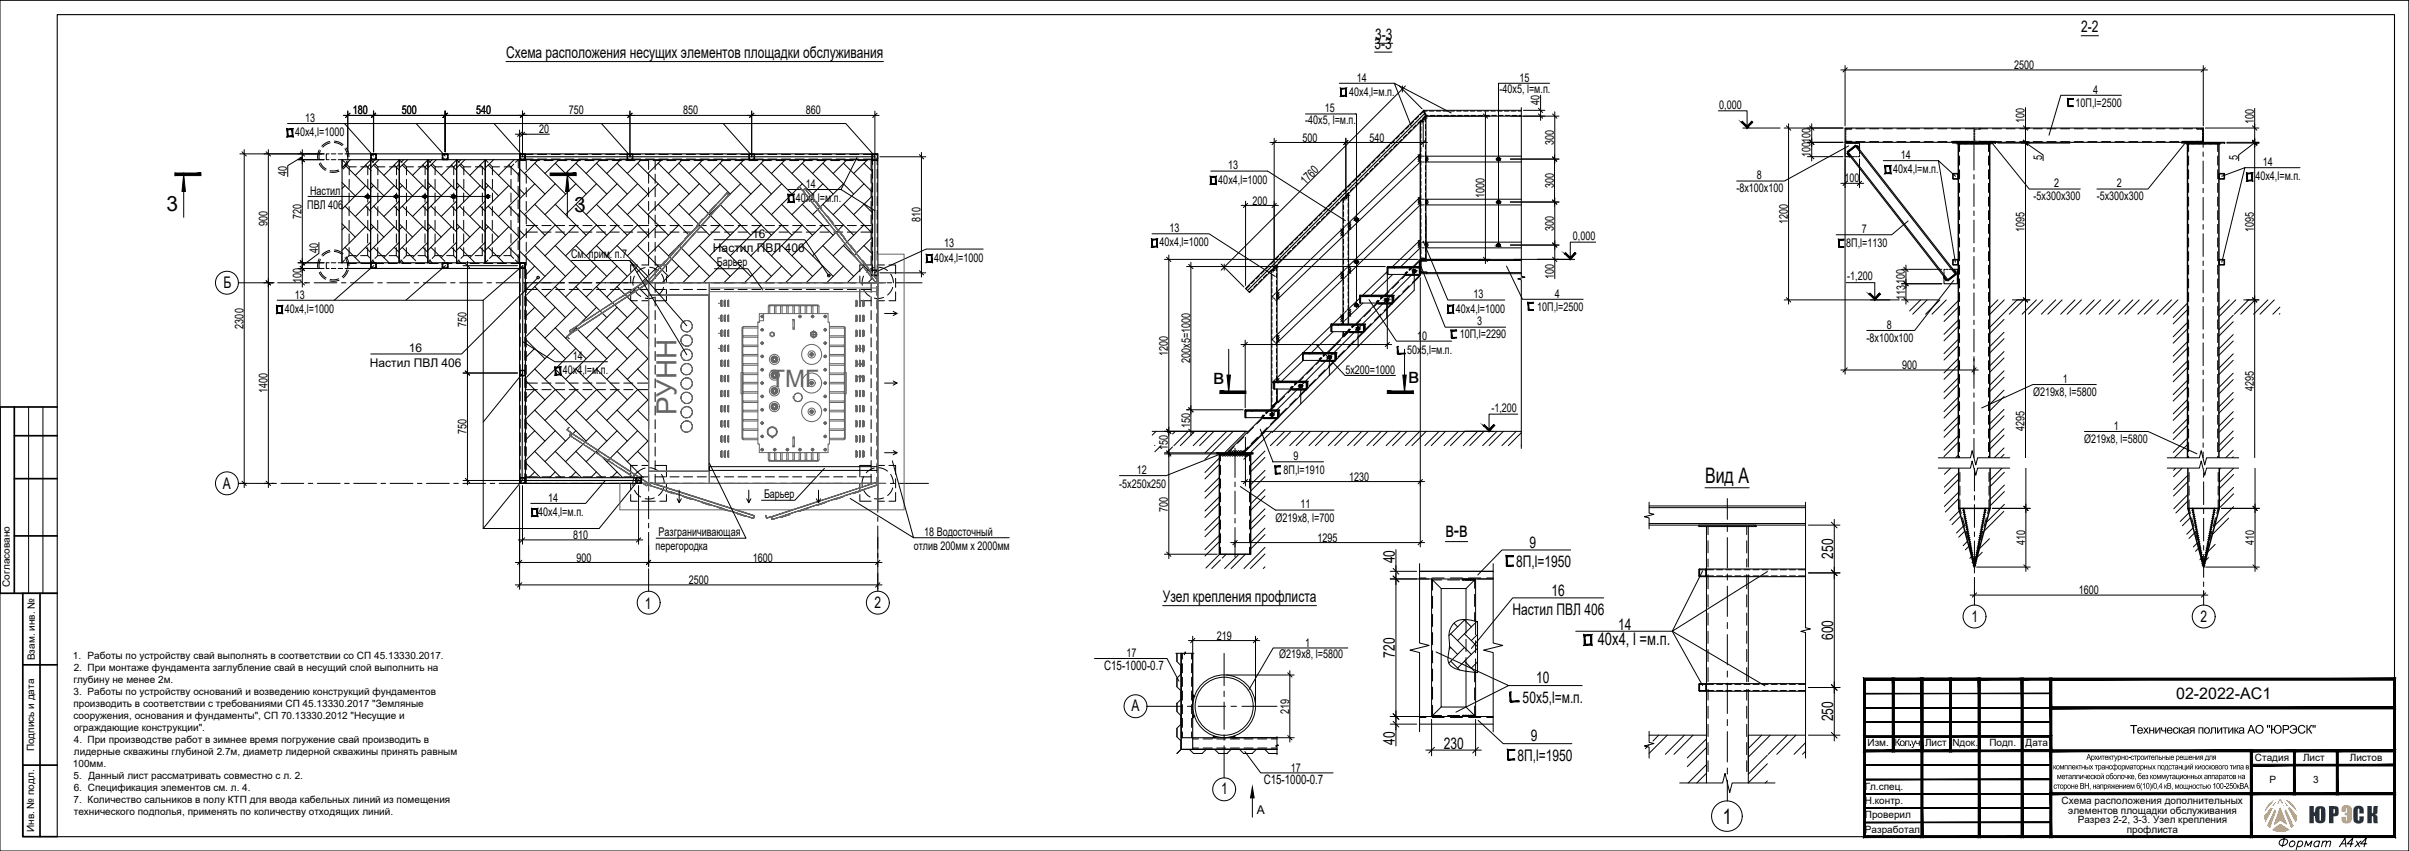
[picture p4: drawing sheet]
<svg xmlns="http://www.w3.org/2000/svg" width="841mm" height="297mm" viewBox="0 0 841 297" stroke-linecap="round" stroke-linejoin="round" font-family="sans-serif">
<defs><g id="words">
<text font-size="9.7" fill="#636466" x="236.2" y="144.9" transform="rotate(-90 236.2 144.9)">РУНН</text>
<text font-size="8.4" fill="#636466" x="269" y="135.2">ТМГ</text>
<g font-size="7.6" fill="#00387b">
<text x="805.9" y="287.3">ЮР</text>
<text x="821.3" y="287.3">СК</text>
</g>
<text font-size="7.6" fill="#ff9b00" x="817.3" y="287.3">Э</text>
<g font-size="7.5">
<text x="595.2" y="168.7">Вид А</text>
<text x="504.6" y="187.4">в-в</text>
<text x="601.5" y="287.6">1</text>
<text x="794.5" y="297.7">Формат А4х4</text>
</g>
<g font-size="7.3">
<text x="58.2" y="73.6">3</text>
<text x="200.4" y="73.9">3</text>
<text x="423.5" y="134">в</text>
<text x="491.6" y="133.5">в</text>
</g>
<text font-size="6.1" x="557.8" y="225.2">40х4, l =м.п.</text>
<g font-size="5.6">
<text x="726.6" y="11.3">2-2</text>
<text x="479.9" y="17">3-3</text>
<text x="480.1" y="14">3-3</text>
<text x="176.7" y="20.3">Схема расположения несущих элементов площадки обслуживания</text>
<text x="78" y="100.6">Б</text>
<text x="77.8" y="170.6">А</text>
<text x="534" y="191.2">9</text>
<text x="487" y="196.6" transform="rotate(-90 487 196.6)">40</text>
<text x="529.3" y="197.9">8П,l=1950</text>
<text x="640" y="195.1" transform="rotate(-90 640 195.1)">250</text>
<text x="541.7" y="207.9">16</text>
<text x="225.1" y="212.4">1</text>
<text x="305.3" y="212.4">2</text>
<text x="405.9" y="210.2">Узел крепления профлиста</text>
<text x="528.1" y="214.6">Настил ПВЛ 406</text>
<text x="565" y="219.8">14</text>
<text x="688.3" y="217.2">1</text>
<text x="768.2" y="217.2">2</text>
<text x="640" y="223.4" transform="rotate(-90 640 223.4)">600</text>
<text x="487" y="229.6" transform="rotate(-90 487 229.6)">720</text>
<text x="536.2" y="238.5">10</text>
<text x="531.6" y="245.2">50х5,l=м.п.</text>
<text x="759.7" y="244.1">02-2022-АС1</text>
<text x="395" y="248.1">А</text>
<text x="640" y="251.7" transform="rotate(-90 640 251.7)">250</text>
<text x="487" y="260.1" transform="rotate(-90 487 260.1)">40</text>
<text x="504" y="261.4">230</text>
<text x="534.4" y="258.8">9</text>
<text x="529.8" y="265.5">8П,l=1950</text>
<text x="426.4" y="277.1">1</text>
</g>
<g font-size="4.5">
<text x="385.5" y="233.8">C15-1000-0.7</text>
<text x="441.2" y="273.7">C15-1000-0.7</text>
</g>
<g font-size="4.2">
<text x="473.7" y="28.5">14</text>
<text x="530.4" y="28.5">15</text>
<text x="703.2" y="24.1">2500</text>
<text x="471.1" y="33.5">40х4,l=м.п.</text>
<text x="523.5" y="32.5">-40х5, l=м.п.</text>
<text x="730.7" y="32.7">4</text>
<text x="123.2" y="39.9">180</text>
<text x="140.3" y="39.9">500</text>
<text x="166.3" y="39.9">540</text>
<text x="198.5" y="39.9">750</text>
<text x="238.5" y="39.9">850</text>
<text x="281.3" y="39.9">860</text>
<text x="462.6" y="39.2">15</text>
<text x="537.5" y="36.8" transform="rotate(-90 537.5 36.8)">40</text>
<text x="600.2" y="37.9">0,000</text>
<text x="724.6" y="37.2">10П,l=2500</text>
<text x="103" y="47.6">40х4,l=1000</text>
<text x="106.5" y="42.5">13</text>
<text x="188.2" y="46.6">20</text>
<text x="455.6" y="43.2">-40х5, l=м.п.</text>
<text x="706.8" y="42.9" transform="rotate(-90 706.8 42.9)">100</text>
<text x="786.8" y="43.2" transform="rotate(-90 786.8 43.2)">100</text>
<text x="454.7" y="49.4">500</text>
<text x="478.1" y="49.4">540</text>
<text x="542.5" y="50.6" transform="rotate(-90 542.5 50.6)">300</text>
<text x="428.8" y="59.1">13</text>
<text x="632" y="54.9" transform="rotate(-90 632 54.9)">100100</text>
<text x="663.6" y="55.5">14</text>
<text x="713" y="56" transform="rotate(-90 713 56)">5</text>
<text x="781.3" y="56" transform="rotate(-90 781.3 56)">5</text>
<text x="790" y="57.9">14</text>
<text x="100.2" y="61.4" transform="rotate(-90 100.2 61.4)">40</text>
<text x="281.4" y="65.6">14</text>
<text x="425.3" y="64.2">40х4,l=1000</text>
<text x="455.7" y="64.5" transform="rotate(-45 455.7 64.5)">1760</text>
<text x="542.4" y="65.6" transform="rotate(-90 542.4 65.6)">300</text>
<text x="613.3" y="62.6">8</text>
<text x="644" y="63.4">100</text>
<text x="661" y="60.5">40х4,l=м.п.</text>
<text x="717.1" y="65.4">2</text>
<text x="739.1" y="65.4">2</text>
<text x="787.4" y="63">40х4,l=м.п.</text>
<text x="108.2" y="68">Настил</text>
<text x="277.9" y="70.6">40х4,l=м.п.</text>
<text x="437.3" y="71.4">200</text>
<text x="518.3" y="69.1" transform="rotate(-90 518.3 69.1)">1000</text>
<text x="606.2" y="67.1">-8х100х100</text>
<text x="710" y="69.9">-5х300х300</text>
<text x="732" y="69.9">-5х300х300</text>
<text x="105.2" y="76.4" transform="rotate(-90 105.2 76.4)">720</text>
<text x="107.3" y="73">ПВЛ 406</text>
<text x="321.4" y="77.6" transform="rotate(-90 321.4 77.6)">810</text>
<text x="93.4" y="78.9" transform="rotate(-90 93.4 78.9)">900</text>
<text x="262.6" y="83.1">16</text>
<text x="408.3" y="81">13</text>
<text x="542.5" y="80.6" transform="rotate(-90 542.5 80.6)">300</text>
<text x="549.1" y="83.7">0,000</text>
<text x="624.1" y="78.3" transform="rotate(-90 624.1 78.3)">1200</text>
<text x="650" y="81.4">7</text>
<text x="706.8" y="80.9" transform="rotate(-90 706.8 80.9)">1095</text>
<text x="786.8" y="80.9" transform="rotate(-90 786.8 80.9)">1095</text>
<text x="111" y="88.2" transform="rotate(-90 111 88.2)">40</text>
<text x="248.9" y="88.1">Настил ПВЛ 406</text>
<text x="329.7" y="86.4">13</text>
<text x="404.8" y="86">40х4,l=1000</text>
<text x="644.5" y="86.3">8П,l=1130</text>
<text x="199.4" y="90.1">См. прим. п.7</text>
<text x="250.3" y="92.9">Барьер</text>
<text x="326.2" y="91.4">40х4,l=1000</text>
<text x="105.2" y="98.9" transform="rotate(-90 105.2 98.9)">100</text>
<text x="542.5" y="97.4" transform="rotate(-90 542.5 97.4)">100</text>
<text x="644.9" y="97.9">-1,200</text>
<text x="102.9" y="104.2">13</text>
<text x="514.4" y="104.1">13</text>
<text x="542.8" y="103.9">4</text>
<text x="665.1" y="104.6" transform="rotate(-90 665.1 104.6)">113100</text>
<text x="99.4" y="109.2">40х4,l=1000</text>
<text x="508.3" y="109.2">40х4,l=1000</text>
<text x="515.8" y="113.6">3</text>
<text x="536.7" y="108.4">10П,l=2500</text>
<text x="85" y="114.7" transform="rotate(-90 85 114.7)">2300</text>
<text x="162.9" y="114.1" transform="rotate(-90 162.9 114.1)">750</text>
<text x="494.7" y="118.5">10</text>
<text x="509.6" y="118.1">10П,l=2290</text>
<text x="651.6" y="119.3">-8х100х100</text>
<text x="658.7" y="114.8">8</text>
<text x="142.7" y="123">16</text>
<text x="200" y="125.7">14</text>
<text x="407.7" y="124.1" transform="rotate(-90 407.7 124.1)">1200</text>
<text x="491.2" y="123.5">50х</text>
<text x="496.3" y="123.5">5,l=м.п.</text>
<text x="129.1" y="128">Настил ПВЛ 406</text>
<text x="196.5" y="130.7">40х4,l=м.п.</text>
<text x="415.5" y="126.7" transform="rotate(-90 415.5 126.7)">200х5=1000</text>
<text x="469.7" y="130.7">5х200=1000</text>
<text x="664" y="128.8">900</text>
<text x="93.4" y="137.3" transform="rotate(-90 93.4 137.3)">1400</text>
<text x="720.1" y="133.6">1</text>
<text x="786.8" y="136.6" transform="rotate(-90 786.8 136.6)">4295</text>
<text x="520.7" y="143.7">-1,200</text>
<text x="709.8" y="138.2">Ø219х8, l=5800</text>
<text x="415.5" y="149.5" transform="rotate(-90 415.5 149.5)">150</text>
<text x="162.9" y="151.6" transform="rotate(-90 162.9 151.6)">750</text>
<text x="706.8" y="150.6" transform="rotate(-90 706.8 150.6)">4295</text>
<text x="727.6" y="154.6">Ø219х8, l=5800</text>
<text x="738" y="150">1</text>
<text x="407.7" y="157" transform="rotate(-90 407.7 157)">150</text>
<text x="451.6" y="160.6">9</text>
<text x="396.9" y="165.4">12</text>
<text x="448.1" y="165.6">8П,l=1910</text>
<text x="471" y="167.8">1230</text>
<text x="266.7" y="173.8">Барьер</text>
<text x="390.7" y="170.4">-5х250х250</text>
<text x="191.4" y="175.1">14</text>
<text x="407.7" y="178.6" transform="rotate(-90 407.7 178.6)">700</text>
<text x="454" y="177.4">11</text>
<text x="187.9" y="180.2">40х4,l=м.п.</text>
<text x="445.3" y="182.1">Ø219х8, l=700</text>
<text x="200.1" y="188.2">810</text>
<text x="229.9" y="187.1">Разграничивающая</text>
<text x="322.6" y="187.1">18 Водосточный</text>
<text x="459.9" y="189.1">1295</text>
<text x="707" y="190.3" transform="rotate(-90 707 190.3)">410</text>
<text x="787" y="190.3" transform="rotate(-90 787 190.3)">410</text>
<text x="201.3" y="196">900</text>
<text x="228.9" y="192.1">перегородка</text>
<text x="262.8" y="196">1600</text>
<text x="319" y="192.1">отлив 200мм х 2000мм</text>
<text x="240.5" y="203.9">2500</text>
<text x="725.7" y="207.4">1600</text>
<text x="424.8" y="223.3">219</text>
<text x="455.7" y="225.7">1</text>
<text x="393.2" y="229.5">17</text>
<text x="446.6" y="229.7">Ø219х8, l=5800</text>
<text x="450.1" y="249.2" transform="rotate(-90 450.1 249.2)">219</text>
<text x="743.6" y="256.1">Техническая политика АО</text>
<text x="791.3" y="256.1">&quot;ЮРЭСК</text>
<text x="807.1" y="256.1">&quot;</text>
<text x="450.6" y="269.4">17</text>
<text x="438.7" y="284.1">А</text>
</g>
<g font-size="3.5">
<text x="3.4" y="204.8" transform="rotate(-90 3.4 204.8)">Согласовано</text>
<text x="12.2" y="230.4" transform="rotate(-90 12.2 230.4)">Взам. инв. №</text>
<text x="25.5" y="229.9">1. Работы по устройству свай выполнять в соответствии со СП 45.13330.2017.</text>
<text x="25.6" y="238.4">глубину не менее 2м.</text>
<text x="25.7" y="234.1">2. При монтаже фундамента заглубление свай в несущий слой выполнить на</text>
<text x="25.7" y="242.6">3. Работы по устройству оснований и возведению конструкций фундаментов</text>
<text x="25.6" y="246.8">производить в соответствии с требованиями СП 45.13330.2017 &quot;Земляные</text>
<text x="25.7" y="251">сооружения, основания и фундаменты&quot;, СП 70.13330.2012 &quot;Несущие и</text>
<text x="25.7" y="255.2">ограждающие конструкции&quot;.</text>
<text x="12" y="262.3" transform="rotate(-90 12 262.3)">Подпись и дата</text>
<text x="25.8" y="259.4">4. При производстве работ в зимнее время погружение свай производить в</text>
<text x="25.8" y="263.6">лидерные скважины глубиной 2.7м, диаметр лидерной скважины принять равным</text>
<text x="652" y="260.3">Изм.</text>
<text x="661.4" y="260.3">Кол .уч</text>
<text x="672.1" y="260.3">Лист</text>
<text x="681.6" y="260.3">Nдок.</text>
<text x="694.5" y="260.3">Подп.</text>
<text x="707.2" y="260.3">Дата</text>
<text x="25.5" y="267.8">100мм.</text>
<text x="787.2" y="265.5">Стадия</text>
<text x="804" y="265.5">Лист</text>
<text x="820.4" y="265.5">Листов</text>
<text x="25.7" y="272">5. Данный лист рассматривать совместно с л. 2.</text>
<text x="651" y="275.6">Гл.спец.</text>
<text x="792.3" y="273.3">Р</text>
<text x="807.5" y="273.3">3</text>
<text x="25.7" y="280.4">7. Количество сальников в полу КТП для ввода кабельных линий из помещения</text>
<text x="25.7" y="276.2">6. Спецификация элементов см. л. 4.</text>
<text x="651" y="280.6">Н.контр.</text>
<text x="719.8" y="280.7">Схема расположения дополнительных</text>
<text x="25.8" y="284.6">технического подполья, применять по количеству отходящих линий.</text>
<text x="651" y="285.6">Проверил</text>
<text x="722.1" y="284">элементов площадки обслуживания</text>
<text x="725.4" y="287.4">Разрез 2-2, 3-3. Узел крепления</text>
<text x="12" y="290.5" transform="rotate(-90 12 290.5)">Инв. № подл.</text>
<text x="651.1" y="290.7">Разработал</text>
<text x="742.5" y="290.7">профлиста</text>
</g>
<g font-size="2.8">
<text x="743" y="265.2">-строительные решения для</text>
<text x="716.9" y="275.3">стороне ВН</text>
<text x="729.4" y="275.3">, напряжением</text>
<text x="755.5" y="275.3">кВ , мощностью</text>
<text x="772.4" y="275.3">100-250</text>
<text x="780.8" y="275.3">кВА</text>
</g>
</g></defs>
<!-- layer: nevidimaya -->
<g fill="none" stroke="#000" stroke-width=".35">
<path d="M498.3 38.8h-1.2l-1.3 1.3M499 38.8h1.6M501.4 38.8h1.6M503.8 38.8h1.6M506.2 38.8h1.6M508.6 38.8h1.6M511 38.8h1.5M513.3 38.8h1.6M515.7 38.8h1.6M518.1 38.8h1.6M520.5 38.8h1.6M522.9 38.8h1.5"/>
<path d="M525.2 38.8h1.6M527.6 38.8h1.6M530 38.8h1.1M114.9 53.7h-1v2h1M115.7 53.7h1.6M115.7 55.7h1.6M118.1 53.7h1.5M118.1 55.7h1.5M119.4 55.7l1 1M120.4 53.7h1M120.4 55.7h1M120.9 57.3l1 .9"/>
<path d="M121.9 58.2h2.5M121.9 58.2v2.8M125.9 58.2h2.5M128.4 58.2v2.8M129.4 57.3l-1 .9M129.4 54.9v.7l.9 .1M129.4 53.8l.9-.1-.8 .1-.1 .8zM129.4 55.7l1 1M129.6 54.9v.6h.7M130.3 53.9h-.7v.7M130.6 53.7l.8 .1v.8M130.6 55.7h.7l.1-.8v.7z"/>
<path d="M130.6 53.9h.6v.7M130.9 55.7l-.9 1M130.9 57.3l1 .9M131.2 54.9v.6h-.6M131.9 58.2h2.5M131.9 58.2v2.8M136 58.2h2.4M138.4 58.2v2.8M139.4 57.3l-1 .9M139.4 55.7l1 1M140.9 55.7l-.9 1M140.9 57.3l1 .9"/>
<path d="M141.9 58.2h2.5M141.9 58.2v2.8M146 58.2h2.4M148.4 58.2v2.8M149.4 57.3l-1 .9M149.4 55.7l1 1M150.9 55.7l-1 1M151 57.3l.9 .9M151.9 58.2h2.5M151.9 58.2v2.8M154.4 54.9l.1 .8h.7h-.7zM154.5 53.7h.7h-.7l-.1 .9z"/>
<path d="M154.6 54.9v.6h.6M155.2 53.9h-.6v.7M155.6 55.7h.8v-.8v.8zM155.6 53.7h.6M155.6 53.9h.6v.7M156 58.2h2.4M156.2 53.7l.2 .9zM156.2 54.9v.6h-.6M158.4 58.2v2.8M159.4 57.3l-1 .9M159.4 55.7l1 1M160.9 55.7l-1 1"/>
<path d="M161 57.3l.9 .9M161.9 58.2h2.5M161.9 58.2v2.8M165.9 58.2h2.5v2.8M169.4 55.7l1 1M170.9 57.3l1 .9M171.9 58.2h2.5M171.9 58.2v2.8M176 58.2h2.4M178.4 58.2v2.8M179.4 57.3l-1 .9M180 56.7l.9-1v3"/>
<path d="M181.4 54.9v.8h.8l-.8-.1v-.7M181.4 56h2.2M181.6 53.7l-.2 .9M181.6 54.9v.6h.6M181.6 53.7h.6M182.2 53.9h-.6v.7M182.6 53.7h.7l.1 .9M182.6 53.9h.6v.7M183.2 54.9v.6h-.6M183.4 54.9v.8h-.8M183.4 53.9h2.7M183.4 55.5h2.7"/>
<path d="M183.7 56v3.2M185.2 56h3.1M187.7 53.9h3.1M187.7 55.5h3.1M189.9 56h3.2M192.4 53.9h3.2M192.4 55.5h3.2M194.7 56h3.2M197.2 53.9h3.2M197.2 55.5h3.2M199.5 56h3.1M202 53.9h3.1"/>
<path d="M202 55.5h3.1M204.2 56h3.2M206.7 53.9h3.2M206.7 55.5h3.2M209 56h3.2M211.5 53.9h3.2M211.5 55.5h3.2M213.7 56h3.2M216.2 53.9h2.7M216.2 55.5h2.7M218.5 56h3.2M218.9 54.9v.8h.9"/>
<path d="M219.1 54.9v.6h.7M219.8 53.7h-.8l-.1 .9M219.8 53.9h-.7v.7M220.1 53.7h.8v.9M220.1 53.9h.6v.7M220.7 54.9v.6h-.6M220.9 54.9v.8h-.8M220.9 53.9h2.8M220.9 55.5h2.8M223.3 56h3.1v3.2M225.3 53.9h3.2M225.3 55.5h3.2"/>
<path d="M228 56h3.2M228.7 56v3.2M230 53.9h3.3M230 55.5h3.3M232.8 56h3.2M234.8 53.9h3.2M234.8 55.5h3.2M237.6 56h3.1M239.6 53.9h3.2M239.6 55.5h3.2M242.3 56h3.2M244.3 53.9h3.2"/>
<path d="M244.3 55.5h3.2M247.1 56h3.2M249.1 53.9h3.2M249.1 55.5h3.2M251.9 56h3.2M253.9 53.9h3.1M253.9 55.5h3.1M256.6 56h3.2M258.7 53.9h2.7M258.7 55.5h2.7M261.4 54.9l.1 .8h.8M261.4 56h3.2"/>
<path d="M261.6 54.9v.6h.7M262.3 53.7h-.8l-.1 .9M262.3 53.9h-.7v.7M262.6 53.7h.8v.9M262.6 53.9h.6v.7M263.2 54.9v.6h-.6M263.4 54.9v.8h-.8M263.4 53.9h3M263.4 55.5h3M266.1 56h3.2M268.1 53.9h3.1M268.1 55.5h3.1"/>
<path d="M270.9 56h3.2M272.8 53.9h3.2M272.8 55.5h3.2M275.7 56h3.1M277.6 53.9h3.2M277.6 55.5h3.2M280.5 56h3.1M282.4 53.9h3.1M282.4 55.5h3.1M285.2 56h3.2M287.1 53.9h3.2M287.1 55.5h3.2"/>
<path d="M290 56h3.2M291.9 53.9h3.2M291.9 55.5h3.2M294.7 56h3.2M296.6 53.9h3.2M296.6 55.5h3.2M299.5 56h3.2M301.4 53.9h3M301.4 55.5h3M304.1 56v3.2M304.2 56h2.3M304.4 54.9l.1 .8h.8"/>
<path d="M304.6 54.9v.6h.7M304.6 55.7v1.8M304.6 59.1v3.2M305.3 53.7l-.8 .1-.1 .8M305.3 53.9h-.7v.7M305.6 53.7h.8l.1 .9M305.6 53.9h.6v.7M306.2 54.9v.6h-.6M306.2 55.7v1.8M306.2 59.1v3.2M306.5 54.9l-.1 .8h-.8M476.7 59.2l-1.1 1.1"/>
<path d="M478.4 57.5l-1.1 1.1M479.3 58.7l-1.1 1.2M480.1 55.8l-1.1 1.1M480.9 57.1l-1.1 1.1M481.8 54.1l-1.1 1.1M482.6 55.4l-1.1 1.1M483.5 52.4l-1.2 1.1M484.3 53.7l-1.1 1.1M485.1 50.7l-1.1 1.1M486 52l-1.1 1.2M486.8 49.1l-1.1 1.1M487.7 50.3l-1.1 1.2"/>
<path d="M488.5 47.4l-1.1 1.1M489.4 48.7l-1.2 1.1M490.2 45.7l-1.1 1.1M491.1 47l-1.2 1.1M491.9 44l-1.1 1.1M492.7 45.3l-1.1 1.1M493.6 42.3l-1.1 1.2M494.4 43.6l-1.1 1.1M495.3 40.6l-1.1 1.2M495.9 54.5h.3M495.9 56.5h.3M496.1 42.3v1.1"/>
<path d="M496.1 44.2v1.6M496.1 46.6v1.6M496.1 49v1.5M496.1 51.3v1.6M496.1 53.7v1.6M496.1 56.1v1.6M496.1 58.5v1.6M496.1 41.9l-1.1 1.1M496.5 54.5h.7M496.5 56.5h.7M497.5 54.5h.3M497.5 56.5h.3"/>
<path d="M497.7 40.7v1.9M497.7 43.4v1.6M497.7 45.8v1.6M497.7 48.2v1.5M497.7 50.5v1.6M497.7 52.9v1.6M497.7 55.3v1.6M497.7 57.7v1.6M498.6 40.3h-.8l-1.1 1M499.4 40.3h1.5M501.7 40.3h1.6M504.1 40.3h1.6"/>
<path d="M506.5 40.3h1.6M508.9 40.3h1.6M511.3 40.3h1.5M513.6 40.3h1.6M516 40.3h1.6M518.4 40.3h1.6M520.8 40.3h1.6M523.2 40.3h1.6M525.6 40.3h1.5M527.9 40.3h1.6M530.3 40.3h.8M644.1 44.9h2.2"/>
<path d="M644.1 49.4h2.2M646 54.7h.5M646.8 54.7h.6M647.8 54.7h.6M647.9 44.9h3.2M647.9 49.4h3.2M649.2 54.1v.6h-.5M649.2 52.2v.6M649.2 53.1v.6M652.7 44.9h3.2M652.7 49.4h3.2M657.4 44.9h3.3"/>
<path d="M657.4 49.4h3.3M662.2 44.9h3.2M662.2 49.4h3.2M667 44.9h3.2M667 49.4h3.2M671.7 44.9h3.2M671.7 49.4h3.2M676.5 44.9h3.2M676.5 49.4h3.2M681.3 44.9h3.1M681.3 49.4h3.1M684.1 49.9v3"/>
<path d="M684.1 54.5v3.1M684.1 59.3v3.1M686.1 44.9h3.1M686.1 49.4h3.1M690.8 44.9h3.2M690.8 49.4h3.2M694.2 49.9v3M694.2 54.5v3.1M694.2 59.3v3.1M695.6 44.9h3.2M695.6 49.4h3.2M700.3 44.9h3.2"/>
<path d="M700.3 49.4h3.2M705.1 44.9h3.2M705.1 49.4h3.2M709.8 44.9h3.2M709.8 49.4h3.2M714.6 44.9h3.2M714.6 49.4h3.2M719.4 44.9h3.1M719.4 49.4h3.1M724.2 44.9h3.1M724.2 49.4h3.1M728.9 44.9h3.2"/>
<path d="M728.9 49.4h3.2M733.7 44.9h3.2M733.7 49.4h3.2M738.4 44.9h3.2M738.4 49.4h3.2M743.2 44.9h3.2M743.2 49.4h3.2M747.9 44.9h3.2M747.9 49.4h3.2M752.7 44.9h3.2M752.7 49.4h3.2M757.5 44.9h3.1"/>
<path d="M757.5 49.4h3.1M762.3 44.9h3.1M762.3 49.4h3.1M764.1 49.9v3M764.1 54.5v3.1M764.1 59.3v3.1M767 44.9h2.2M767 49.4h2.2M774.2 49.9v3M774.2 54.5v3.1M774.2 59.3v3.1M121.9 67.4v3.2"/>
<path d="M121.9 72.1v3.2M121.9 76.9v3.2M121.9 62.6v3.2M128.4 62.6v3.2M128.4 67.4v3.2M128.4 72.1v3.2M128.4 76.9v3.2M131.9 76.9v3.2M131.9 62.6v3.2M131.9 67.4v3.2M131.9 72.1v3.2M138.4 62.6v3.2"/>
<path d="M138.4 67.4v3.2M138.4 72.1v3.2M138.4 76.9v3.2M141.9 62.6v3.2M141.9 67.4v3.2M141.9 72.1v3.2M141.9 76.9v3.2M148.4 72.1v3.2M148.4 76.9v3.2M148.4 62.6v3.2M148.4 67.4v3.2M151.9 62.6v3.2"/>
<path d="M151.9 67.4v3.2M151.9 72.1v3.2M151.9 76.9v3.2M158.4 76.9v3.2M158.4 62.6v3.2M158.4 67.4v3.2M158.4 72.1v3.2M161.9 67.4v3.2M161.9 72.1v3.2M161.9 76.9v3.2M161.9 62.6v3.2M168.4 62.6v3.2"/>
<path d="M168.4 67.4v3.2M168.4 72.1v3.2M168.4 76.9v3.2M171.9 76.9v3.2M171.9 62.6v3.2M171.9 67.4v3.2M171.9 72.1v3.2M178.4 62.6v3.2M178.4 67.4v3.2M178.4 72.1v3.2M178.4 76.9v3.2M180.9 65v3.2"/>
<path d="M180.9 69.8v3.1M180.9 74.5v3.2M180.9 79.3v3.2M180.9 60.2v3.2M183.7 60.8v3.2M183.7 65.5v3.2M183.7 70.3v3.2M183.7 75v3.2M183.7 79.8v3.2M183.7 78.7h3.9M189.2 78.7h3.2M194 78.7h3.1"/>
<path d="M198.7 78.7h3.2M203.5 78.7h3.2M208.2 78.7h3.2M213 78.7h3.2M217.8 78.7h3.1M222.5 78.7h3.9M226.4 60.8v3.2M226.4 65.5v3.2M226.4 70.3v3.2M226.4 75v3.2M226.4 79.8v3.2M228.7 60.8v3.2"/>
<path d="M228.7 65.5v3.2M228.7 70.3v3.2M228.7 75v3.2M228.7 79.8v3.2M228.7 78.7h3.6M233.9 78.7h3.2M238.6 78.7h3.2M243.4 78.7h3.2M248.2 78.7h3.1M252.9 78.7h3.2M257.7 78.7h3.2M262.5 78.7h3.1"/>
<path d="M267.2 78.7h3.2M272 78.7h3.2M276.7 78.7h3.2M281.5 78.7h3.2M286.3 78.7h3.1M291 78.7h3.2M295.8 78.7h3.2M300.6 78.7h3.5M304.1 60.8v3.2M304.1 65.5v3.2M304.1 70.3v3.2M304.1 75v3.2"/>
<path d="M304.1 79.8v3.2M304.6 63.9v3.1M304.6 68.6v3.2M304.6 73.4v3.2M304.6 78.1v3.2M306.2 63.9v3.1M306.2 68.6v3.2M306.2 73.4v3.2M306.2 78.1v3.2M456.5 79.4l-1.1 1.1M458.2 77.7l-1.1 1.1M459.1 79l-1.2 1.1"/>
<path d="M459.9 76l-1.1 1.1M460.8 77.3l-1.2 1.1M461.6 74.3l-1.1 1.1M462.4 75.6l-1.1 1.1M463.3 72.6l-1.1 1.2M464.1 73.9l-1.1 1.1M464.9 70.9l-1.1 1.2M465.8 72.2l-1.1 1.1M466.6 69.3l-1.1 1.1M467.5 70.6l-1.2 1.1M468.3 67.6l-1.1 1.1M469.1 69.8v1"/>
<path d="M469.1 71.6v1.5M469.1 73.9v1.7M469.1 76.3v1.6M469.1 78.7v1.6M469.1 68.9l-1.1 1.1M469.4 79.2l-.6 .5M470 65.9l-1.1 1.1M470.1 78.5l-.5 .5M470.7 68.2v1.8M470.7 70.8v1.6M470.7 73.2v1.5M470.7 75.6v1.6"/>
<path d="M470.7 77.9v1.6M470.8 67.2l-1.1 1.1M470.8 77.8l-.5 .5M471.7 64.2l-1.1 1.1M472.5 65.5l-1.1 1.1M473.4 62.5l-1.2 1.2M474.2 63.8l-1.1 1.1M475.1 60.9l-1.2 1.1M475.9 62.1l-1.1 1.1M477.6 60.4l-1.1 1.2M495.9 69.5h.3M495.9 71.5h.3"/>
<path d="M496.1 60.9v1.6M496.1 63.2v1.6M496.1 65.6v1.6M496.1 68v1.6M496.1 70.4v1.6M496.1 72.8v1.6M496.1 75.2v1.5M496.1 77.5v1.6M496.1 79.9v1.6M496.5 69.5h.7M496.5 71.5h.7M497.5 69.5h.3"/>
<path d="M497.5 71.5h.3M497.7 60.1v1.6M497.7 62.5v1.5M497.7 64.8v1.6M497.7 67.2v1.6M497.7 69.6v1.6M497.7 72v1.6M497.7 74.4v1.5M497.7 76.7v1.6M497.7 79.1v1.6M684.1 64v3.2M684.1 68.8v3.2"/>
<path d="M684.1 73.5v3.2M684.1 78.3v3.2M694.2 64v3.2M694.2 68.8v3.2M694.2 73.5v3.2M694.2 78.3v3.2M764.1 64v3.2M764.1 68.8v3.2M764.1 73.5v3.2M764.1 78.3v3.2M774.2 64v3.2M774.2 68.8v3.2"/>
<path d="M774.2 73.5v3.2M774.2 78.3v3.2M114.9 91.7h-1v2h1M115.7 91.7h1.6M115.7 93.7h1.6M118.1 91.7h1.5M118.1 93.7h1.5M120.3 90.7l-.9 1M120.4 91.7h1M120.4 93.7h1M121.4 92h3M121.9 81.6v3.2"/>
<path d="M121.9 86.4v2.8M121.9 89.2h2.4M121.9 89.2l-1 1M125.9 89.2h2.5M126 92h3.2M128.4 81.6v3.2M128.4 86.4v2.8M128.4 89.2l.9 1M129.4 92.6v-.8l.9-.1-.9 .1v.8M129.4 92.9l.1 .8h.8l-.9-.1v-.7M129.6 92.9v.6h.7M129.9 90.7l1 1"/>
<path d="M130.3 91.9h-.7v.7M130.3 90.7l-.9 1M130.5 91.9h.6l.1 .7v-.7h-.6M130.5 91.7l.8 .1 .1 .8M130.5 93.7h.7M130.6 91.7h.7l.1 .9M130.8 92h3.1M131.1 92.9v.6h-.6M131.4 92.9l-.3 .8M131.4 92.9l-.2 .8M131.9 89.2h2.4M131.9 81.6v3.2"/>
<path d="M131.9 86.4v2.8M131.9 89.2l-1 1M135.6 92h3.1M135.9 89.2h2.4M138.3 89.2l1 1M138.4 81.6v3.2M138.4 86.4l-.1 2.8M139.9 90.7l1 1M140.3 92h3.2M140.3 90.7l-.9 1M141.9 89.2h2.4M141.9 81.6v3.2"/>
<path d="M141.9 86.4v2.8M141.9 89.2l-1 1M145.1 92h3.2M145.9 89.2h2.5M148.4 81.6v3.2M148.4 86.4v2.8M148.4 89.2l1 1M149.8 92h3.2M149.9 90.7l1 1M150.3 90.7l-.9 1M151.8 89.2h2.5M151.8 89.2l-.9 1"/>
<path d="M151.9 81.6v3.2M151.9 86.4l-.1 2.8M154.3 92.9l.1 .7 .8 .1M154.4 92.9l.1 .8h.7M154.6 92h3.2M155.2 91.9h-.6v.7v-.7h.6M155.2 93.5h-.6v-.6v.6h.6M155.2 91.7l-.8 .1-.1 .8M155.2 91.7l-.7 .1-.1 .8M155.5 93.7h.9v-.8l-.2 .8M155.6 91.7l.7 .1 .1 .8M155.9 89.2h2.5"/>
<path d="M156.2 92.6v-.7h-.6h.6v.7M156.2 92.9v.6M156.2 92.9v.6h-.7M158.4 81.6v3.2M158.4 86.4v2.8M158.4 89.2l.9 1M159.3 92h3.2M159.9 90.7l1 1M160.3 90.7l-.9 1M161.9 89.2h2.4M161.9 81.6v3.2M161.9 86.4v2.8"/>
<path d="M161.9 89.2l-1 1M164.1 92h3.2M168.4 86.4v2.8h-2.5M168.4 81.6v3.2M168.9 92h3.1M170.3 90.7l-.9 1M171.9 89.2h2.4M171.9 81.6v3.2M171.9 86.4v2.8M171.9 89.2l-1 1M173.7 92h3.1M175.9 89.2h2.5"/>
<path d="M178.4 89.2l.9 1M178.4 92h3M178.4 81.6v3.2M178.4 86.4v2.8M180.9 88.8v2.9l-1-1M180.9 84.1v3.1M181.4 92.9v.8h.8h-.8zM181.6 92.9v.6h.6h-.6v-.6M181.6 91.7l-.2 .9 .1-.9h.7M181.6 91.9v.7M181.6 93.7v3.4M181.6 98.7v3.1"/>
<path d="M182.2 91.9h-.6v.7M182.5 93.5h.7v-.6v.6h-.6M182.5 91.9h.7v.7v-.7h-.6M182.5 91.7h.8l.1 .9M182.6 91.7l.7 .1 .1 .8M183.2 93.7v3.4M183.2 98.7v3.1M183.4 92.9l-.1 .8h-.8M183.4 92.9v.8h-.8M183.7 98.7h3.9M183.7 84.6v3.1M183.7 89.4v3.1"/>
<path d="M183.7 94.1v3.2M183.7 98.9v3.2M183.7 81h3.9M189.2 98.7h3.2M189.2 81h3.2M194 98.7h3.1M194 81h3.1M198.7 98.7h3.2M198.7 81h3.2M203.5 98.7h3.2M203.5 81h3.2M208.2 98.7h3.2"/>
<path d="M208.2 81h3.2M213 98.7h3.2M213 81h3.2M217.8 98.7h3.1M217.8 81h3.1M220.2 96.4v2.3M222.5 92.5h-2.3v2.3M222.5 98.7h3.9M222.5 81h3.9M226.4 84.6v3.1M226.4 89.4v3.1h-2.3M226.4 94.1v3.2"/>
<path d="M226.4 98.9v3.2M228.7 89.4v3.1h4v2.3M228.7 84.6v3.1M228.7 94.1v3.2M228.7 98.9v3.2M228.7 98.7h3.6M228.7 81h3.6M232.7 96.4v2.3M233.9 98.7h3.2M233.9 81h3.2M238.6 98.7h3.2M238.6 81h3.2"/>
<path d="M243.4 98.7h3.2M243.4 81h3.2M248.2 98.7h3.1M248.2 81h3.1M252.9 98.7h3.2M252.9 81h3.2M257.7 98.7h3.2M257.7 81h3.2M262.5 98.7h3.1M262.5 81h3.1M267.2 98.7h3.2M267.2 81h3.2"/>
<path d="M272 98.7h3.2M272 81h3.2M276.7 98.7h3.2M276.7 81h3.2M281.5 98.7h3.2M281.5 81h3.2M286.3 98.7h3.1M286.3 81h3.1M291 98.7h3.2M291 81h3.2M295.8 98.7h3.2M295.8 81h3.2"/>
<path d="M300.2 96.4v2.3M300.6 98.7h3.5M300.6 81h3.5M304.1 84.6v3.1M304.1 89.4v3.1h-3.9v2.3M304.1 94.1v3.2M304.1 98.9v3.2M304.4 95.4l.1 .8h.8M304.6 94.2l-.2 .9M304.6 95.4v.6h.7M304.6 82.9v3.2M304.6 87.7v3.1"/>
<path d="M304.6 92.4v1.8M304.6 94.2h.7M305.3 94.4h-.7v.7M305.6 94.2h.7l.2 .9M305.6 94.4h.6v.7M306.2 96.2v2.1M306.2 99.9v3.2M306.2 95.4v.6h-.6M306.2 82.9v3.2M306.2 87.7v3.1M306.2 92.4v1.8M306.5 95.4l-.1 .8h-.8"/>
<path d="M306.5 92.5h2.3M310.3 92.5h2.4v3M312.7 97.1v3.2M436.3 99.6l-1.3 1.3M438 97.9l-1.1 1.1M438.8 99.2l-1.1 1.1M439.7 96.2l-1.1 1.2M440.5 97.5l-1.1 1.1M441.4 94.5l-1.2 1.2M442.2 95.8l-1.1 1.1M443.1 92.9l-1.2 1.1M443.9 94.1l-1.1 1.1"/>
<path d="M444 94.3v.9M444 96v1.5M444 98.3v1.6M444.8 91.2l-1.2 1.1M445.6 92.4l-1.1 1.2M445.6 92.7v1.9M445.6 95.4v1.6M445.6 97.8v1.6M446.4 89.5l-1.1 1.1M447.3 90.7l-1.1 1.2M448.1 87.8l-1.1 1.1M448.9 89.1l-1.1 1.1"/>
<path d="M449.8 86.1l-1.2 1.1M450.6 87.4l-1.1 1.1M451.5 84.4l-1.2 1.1M452.3 85.7l-1.1 1.1M453.1 82.7l-1.1 1.1M454 84l-1.1 1.2M454.8 81.1l-1.1 1.1M455.7 82.3l-1.1 1.2M457.4 80.6l-1.2 1.2M469.1 81.1v1.6M469.1 83.5v1.6M469.1 85.8v1.6"/>
<path d="M469.1 88.3v1.5M469.1 90.6v1.6M469.1 93v1.6M469.1 95.4v1.6M469.1 97.8v1.5M469.4 97l-.6 .5M469.4 94.2l-.6 .6M469.4 82l-.6 .5M470.1 96.3l-.5 .5M470.1 93.5l-.5 .5M470.1 81.3l-.5 .4M470.7 80.3v1.6"/>
<path d="M470.7 82.7v1.6M470.7 85.1v1.6M470.7 87.4v1.7M470.7 89.9v1.5M470.7 92.2v1.6M470.7 94.6v1.6M470.7 97v1.6M470.7 99.4v1.6M470.8 95.5l-.5 .6M470.8 92.7l-.5 .6M470.8 80.5l-.5 .6M488.3 98.4l-2.2 2.3"/>
<path d="M490.7 96l-1.2 1.3M492 99.7l-2.3 2.3M495.7 96l-2.6 2.6M495.9 90.9l-2.2 2.1M495.9 84.5h.3M495.9 86.5h.3M496.1 82.3v1.6M496.1 84.7v1.6M496.1 87.1v1.6M496.1 89.4v1.1M496.5 84.5h.7M496.5 86.5h.7"/>
<path d="M497.5 84.5h.3M497.5 86.5h.3M497.7 81.5v1.6M497.7 83.9v1.6M497.7 86.3v1.6M497.7 88.6v1.9M678.7 94.9v.7M678.7 95.9v.6M679.2 94h-.5v.6M679.4 94h.7M680.4 94h.7M681.4 94h.4"/>
<path d="M684.1 83v3.2M684.1 87.8v3.2M684.1 92.6v3.1M684.1 97.4v3.1M694.2 83v3.2M694.2 87.8v3.2M694.2 92.6v3.1M694.2 97.4v3.1M764.1 83v3.2M764.1 87.8v3.2M764.1 92.6v3.1M764.1 97.4v3.1"/>
<path d="M774.2 83v3.2M774.2 87.8v3.2M774.2 92.6v3.1M774.2 97.4v3.1M181.6 103.4v3.2M181.6 108.2v3.2M181.6 113v3.1M181.6 117.7v3.2M183.2 103.4v3.2M183.2 108.2v3.2M183.2 113v3.1M183.2 117.7v3.2"/>
<path d="M183.7 101h3.9M183.7 103.6v3.2M183.7 108.4v3.2M183.7 113.1v3.2M183.7 117.9v3.2M189.2 101h3.2M194 101h3.1M198.7 101h3.2M203.5 101h3.2M208.2 101h3.2M213 101h3.2M217.8 101h3.1"/>
<path d="M220.2 101v4h2.3M222.5 101h3.9M224.1 105h2.3M226.4 103.6v3.2M226.4 108.4v3.2M226.4 113.1v3.2M226.4 117.9v3.2M228.7 103.6v3.2M228.7 108.4v3.2M228.7 113.1v3.2M228.7 117.9v3.2M228.7 101h3.6"/>
<path d="M232.7 101v4h-4M233.9 101h3.2M238.6 101h3.2M243.4 101h3.2M248.2 101h3.1M252.9 101h3.2M257.7 101h3.2M262.5 101h3.1M267.2 101h3.2M272 101h3.2M276.7 101h3.2M281.5 101h3.2"/>
<path d="M286.3 101h3.1M291 101h3.2M295.8 101h3.2M300.2 101v4h3.9M300.6 101h3.5M304.1 103.6v3.2M304.1 108.4v3.2M304.1 113.1v3.2M304.1 117.9v3.2M306.2 104.7v3.2M306.2 109.5v3.1M306.2 114.2v3.2"/>
<path d="M306.2 119v3.2M306.5 105h2.3M312.7 101.9v3.1h-2.4M437.1 100.9l-1 1M444 100.7v1.6M444 103.1v1.6M444 105.5v1.6M444 107.9v1.6M444 110.3v1.5M444 112.6v1.6M444 115v1.6M444 117.4v1.6"/>
<path d="M444 119.8v1.6M444.5 103.1l-.3 .4 .2 .2M444.5 118.1l-.3 .4 .2 .3M444.6 104l.5 .4M444.6 119l.5 .5M445.2 102.4l-.4 .5M445.2 117.5l-.4 .4M445.3 104.7l.3 .2 .3-.2M445.3 119.7l.3 .2 .3-.2M445.6 100.2v1.6M445.6 102.6v1.6M445.6 104.9v1.6"/>
<path d="M445.6 107.3v1.6M445.6 109.7v1.6M445.6 112.1v1.6M445.6 114.5v1.6M445.6 116.9v1.5M445.6 119.2v1.6M445.9 101.8l-.5 .4M445.9 116.8l-.5 .4M468 118.7l-4.3 4.3M469.1 100.1v1.6M469.1 102.5v1.6M469.1 104.9v1.6"/>
<path d="M469.1 107.3v1.6M469.1 109.7v1.5M469.1 112v1.1M469.1 115.8v1.2M469.4 109.2l-.6 .5M469.4 112l-.6 .5M470.1 108.5l-.5 .5M470.1 111.3l-.5 .4M470.7 101.8v1.6M470.7 104.1v1.6M470.7 106.5v1.6M470.7 108.9v1.6"/>
<path d="M470.7 111.3v1.8M470.8 107.7l-.5 .6M470.8 110.6l-.5 .5M470.9 115.4v.1M471 115.8l-1.9 1.8M471.4 115l-.8 .8M472.7 118.9l-2.2 2.3M472.9 113.5l-.9 .9M473.5 113.3l-.3 .2M475.1 111.7l-1.4 1.4M475.9 115.8l-2.1 2M478.5 108.3l-2.3 2.2"/>
<path d="M478.7 113l-2.5 2.4M480.9 105.8l-1.3 1.4M481.5 104.9l-.9 .9M482.1 109.6l-2.3 2.3M482.9 103.5l-.9 .9M485 101.8l-1.3 1.2M485.6 106l-2.4 2.5M488.6 103.1l-2.6 2.6M684.1 102.1v3.2M684.1 106.9v3.2M684.1 111.6v3.2M684.1 116.4v3.2"/>
<path d="M694.2 102.1v3.2M694.2 106.9v3.2M694.2 111.6v3.2M694.2 116.4v3.2M764.1 102.1v3.2M764.1 106.9v3.2M764.1 111.6v3.2M764.1 116.4v3.2M774.2 102.1v3.2M774.2 106.9v3.2M774.2 111.6v3.2M774.2 116.4v3.2"/>
<path d="M181.4 130.4l.1 .8h.7M181.6 127.2v3.8h.6M181.6 122.5v3.2M181.6 132v3.2M181.6 136.8v3.1M181.6 129.4h.6M182.2 129.2l-.8 .1v.8M182.6 129.2l.8 .1v.8M182.6 129.4h.6v.7M183.2 127.2v3.8h-.6M183.2 122.5v3.2M183.2 132v3.2"/>
<path d="M183.2 136.8v3.1M183.4 130.4v.7l-.8 .1M183.7 122.7v3.1M183.7 127.5v3.1M183.7 132.2v3.2M183.7 137v3.2M183.7 133.7h3.9M183.7 136h3.9M189.2 133.7h3.2M189.2 136h3.2M194 133.7h3.1M194 136h3.1"/>
<path d="M198.7 133.7h3.2M198.7 136h3.2M203.5 133.7h3.2M203.5 136h3.2M208.2 133.7h3.2M208.2 136h3.2M213 133.7h3.2M213 136h3.2M217.8 133.7h3.1M217.8 136h3.1M222.5 133.7h3.9M222.5 136h3.9"/>
<path d="M226.4 122.7v3.1M226.4 127.5v3.1M226.4 132.2v3.2M226.4 137v3.2M228.7 122.7v3.1M228.7 127.5v3.1M228.7 132.2v3.2M228.7 137v3.2M304.1 122.7v3.1M304.1 127.5v3.1M304.1 132.2v3.2M304.1 137v3.2"/>
<path d="M306.2 123.7v3.2M306.2 128.5v3.2M306.2 133.3v3.1M306.2 138v3.2M444 122.2v1.5M444 124.5v1.6M444 126.9v1.6M444 129.3v1.6M444 131.7v1.6M444 134.1v1.6M444 136.4v1.6M444 138.8v1.6"/>
<path d="M444.5 133.1l-.3 .4 .6 .6M445.2 132.4l-.4 .5M445.6 121.6v1.6M445.6 124v1.6M445.6 126.4v1.6M445.6 128.8v1.6M445.6 131.1v1.9M445.6 135.8v1.8M445.6 138.4v1.8M445.9 131.9l-.5 .3M448.5 138.3l-2.3 2.2M451 135.8l-1.4 1.3"/>
<path d="M451.4 134.9l-.8 .9M452.5 139.2l-2.2 2.2M452.8 133.5l-.8 .9M455 131.7l-1.3 1.3M455.9 135.8l-2.3 2.2M458.4 128.3l-2.2 2.2M459.3 132.4l-2.3 2.3M460.9 125.8l-1.4 1.4M461.4 125l-.8 .8M462.6 129.1l-2.2 2.2M462.8 123.6l-.8 .8M466 125.7l-2.2 2.2"/>
<path d="M469.3 122.3l-2.2 2.3M684.1 121.1v3.2M684.1 125.9v3.2M684.1 130.7v3.1M684.1 135.4v3.2M694.2 121.1v3.2M694.2 125.9v3.2M694.2 130.7v3.1M694.2 135.4v3.2M764.1 121.1v3.2M764.1 125.9v3.2M764.1 130.7v3.1"/>
<path d="M764.1 135.4v3.2M774.2 121.1v3.2M774.2 125.9v3.2M774.2 130.7v3.1M774.2 135.4v3.2M181.6 141.5v3.2M181.6 146.3v3.2M181.6 151.1v3.1M181.6 155.8v3.2M183.2 141.5v3.2M183.2 146.3v3.2M183.2 151.1v3.1"/>
<path d="M183.2 155.8v3.2M183.7 141.7v3.2M183.7 146.5v3.2M183.7 151.2v3.2M183.7 156v3.2M226.4 141.7v3.2M226.4 146.5v3.2M226.4 151.2v3.2M226.4 156v3.2M228.7 141.7v3.2M228.7 146.5v3.2M228.7 151.2v3.2"/>
<path d="M228.7 156v3.2M304.1 141.7v3.2M304.1 146.5v3.2M304.1 151.2v3.2M304.1 156v3.2M306.2 142.8v3.2M306.2 147.6v3.1M306.2 152.3v3.2M306.2 157.1v3.2M426.1 158.4v2.5M430.9 155.9l-2.2 2.2M434.3 152.5l-2.3 2.2"/>
<path d="M435.7 156l-2.1 2.1M436.2 158.4v2.5M437.6 149.1l-2.2 2.3M439 152.6l-2.2 2.3M440.9 145.8l-2.2 2.2M441.4 144.9l-.8 .9M442.4 149.3l-2.2 2.2M442.8 143.5l-.8 .9M444 141.2v.8M445.1 141.7l-1.3 1.3M445.8 145.9l-2.3 2.3M449.2 142.5l-2.3 2.3"/>
<path d="M684.1 140.2v3.2M684.1 144.9v3.2M684.1 149.7v3.2M684.1 154.5v3.1M684.1 159.2v.6M694.2 140.2v3.2M694.2 144.9v3.2M694.2 149.7v3.2M694.2 154.5v3.1M694.2 159.2v.6M764.1 140.2v3.2M764.1 144.9v3.2"/>
<path d="M764.1 149.7v3.2M764.1 154.5v3.1M764.1 159.2v.6M774.2 140.2v3.2M774.2 144.9v3.2M774.2 149.7v3.2M774.2 154.5v3.1M774.2 159.2v.6M181.4 167.9l.2 .8M181.6 168.7h.6M181.6 160.6v3.2M181.6 165.3v3.4"/>
<path d="M181.6 168.5h.6M182.2 166.7l-.8 .1v.7M182.2 166.9h-.6v.6M182.6 166.7l.8 .1v.7M182.6 166.9h.6v.6M183.2 167.9v.6h-.6M183.2 160.6v3.2M183.2 165.3v3.4M183.4 167.9l-.1 .8h-.7M183.7 165.6v3.1h3.9M183.7 166.4h3.9M183.7 160.8v3.1"/>
<path d="M189.2 168.7h3.2M189.2 166.4h3.2M194 168.7h3.1M194 166.4h3.1M198.7 168.7h3.2M198.7 166.4h3.2M203.5 168.7h3.2M203.5 166.4h3.2M208.2 168.7h3.2M208.2 166.4h3.2M213 168.7h3.2M213 166.4h3.2"/>
<path d="M217.8 168.7h3.1M217.8 166.4h3.1M220.2 172.6v2.3h2.3M220.2 168.7v2.4M222.1 167.9v.6h.7M222.5 162.5h-2.3v3.9M222.5 166.4h3.9M222.8 166.7l-.8 .1-.1 .7M222.8 166.9h-.7v.6M223.1 166.7h.7l.1 .8M223.1 166.9h.6v.6M223.7 167.9v.6h-.6"/>
<path d="M223.9 167.9v.8h-.8M224.1 174.9h4.7M224.1 162.5h2.3M226.4 165.6v3.1h-4.4l-.1-.8M226.4 160.8v3.1M228.7 162.5h4v3.9M228.7 160.8v3.1M228.7 165.6v3.1h3.6M228.7 166.4h3.6M232.7 172.6v2.3h-2.4M232.7 168.7v2.4M233.9 168.7h3.2"/>
<path d="M233.9 166.4h3.2M238.6 168.7h3.2M238.6 166.4h3.2M243.4 168.7h3.2M243.4 166.4h3.2M248.2 168.7h3.1M248.2 166.4h3.1M252.9 168.7h3.2M252.9 166.4h3.2M257.7 168.7h3.2M257.7 166.4h3.2M262.5 168.7h3.1"/>
<path d="M262.5 166.4h3.1M267.2 168.7h3.2M267.2 166.4h3.2M272 168.7h3.2M272 166.4h3.2M276.7 168.7h3.2M276.7 166.4h3.2M281.5 168.7h3.2M281.5 166.4h3.2M286.3 168.7h3.1M286.3 166.4h3.1M291 168.7h3.2"/>
<path d="M291 166.4h3.2M295.8 168.7h3.2M295.8 166.4h3.2M300.2 172.6v2.3h3.9M300.2 168.7v2.4M300.6 166.4h3.5M304.1 160.8v3.1M304.1 165.6v3.1h-3.5M304.1 162.5h-3.9v3.9M306.2 161.8v3.2M306.2 166.6v2.1M306.5 174.9h2.3"/>
<path d="M306.5 162.5h2.3M310.3 162.5h2.4v3.1M312.7 171.9v3h-2.4M312.7 167.1v3.2M426.1 162.5v3.1M426.1 167.2v3.2M426.1 172v3.2M426.1 176.7v3.2M436.2 162.5v3.1M436.2 167.2v3.2M436.2 172v3.2M436.2 176.7v3.2"/>
<path d="M684.2 164.9v3.2M684.2 169.7v3.1M684.2 174.4v3l.5 1.8M694.4 164.9v3.2M694.4 169.7v3.1M694.4 174.4v3l-.5 1.8M764.2 164.9v3.2M764.2 169.7v3.1M764.2 174.4v3l.5 1.8M774.4 164.9v3.2M774.4 169.7v3.1M774.4 174.4v3l-.5 1.8"/>
<path d="M426.1 181.5v3.2M426.1 186.3v3.2M426.1 191v2.4M436.2 181.5v3.2M436.2 186.3v3.2M436.2 191v2.4M595.8 198.9h2.5M596.3 183.8v2.8M596.3 188.8v4.2M596.3 195.1v2.8M599.3 198.9h2.1M602.5 198.9h2.1"/>
<path d="M605.7 198.9h2.1M608.8 198.9h2.2M609.8 183.8v2.8M609.8 188.8v4.2M609.8 195.1v2.8M612 198.9h2.1M615.2 198.9h2.1M618.4 198.9h2.1M621.5 198.9h2.2M624.7 198.9h2.1M627.9 198.9h2.4M685.1 180.7l.9 3.1"/>
<path d="M686.4 185.4l.8 3M687.6 190l.8 3M688.8 194.5l.5 1.9 .5-1.9M691 190l-.8 3M692.2 185.4l-.8 3M693.5 180.7l-.8 3.1M765.1 180.7l.8 3.1M766.4 185.4l.8 3M767.6 190l.8 3M768.8 194.5l.5 1.9 .5-1.9M771 190l-.8 3M772.2 185.4l-.8 3"/>
<path d="M773.5 180.7l-.8 3.1M495.6 201.7h2.2M500 201.7h4.2M500.1 208.1v4.2M500.1 214.4v4.3M503.3 202.4h-3.2v3.6M505.4 202.4h4.2M506.3 201.7h4.3M511.7 202.4h3.1v2.9M511.8 216.3v4.8M512.7 201.7h4.2M514.8 207.5v4.2"/>
<path d="M514.8 213.8v3M515.2 216.8v4.7M519 201.7h2.3M595.8 201h2.5M596.3 200.6v4.9M596.3 207.6v4.3M596.3 214v4.2M599.3 201h2.1M602.5 201h2.1M605.7 201h2.1M608.8 201h2.2M609.8 200.6v4.9"/>
<path d="M609.8 207.6v4.3M609.8 214v4.2M612 201h2.1M615.2 201h2.1M618.4 201h2.1M621.5 201h2.2M624.7 201h2.1M627.9 201h2.4M412.8 228v2.1M412.8 231.6v3.3M412.8 236.4v3.2M416 228v2.1"/>
<path d="M416 231.6v3.3M416 236.4v3.2M500.1 220.8v4.2M500.1 227.1v4.3M500.1 233.5v4.2M500.1 239.8v4.3M511.8 223.2v4.2M511.8 229.5v4.8M514.8 234.7v3.3M515.2 223.6v4.3M515.2 230v4.7M595.8 238.9h2.5"/>
<path d="M596.3 220.3v4.3M596.3 226.7v4.2M596.3 233v4.9M599.3 238.9h2.1M602.5 238.9h2.1M605.7 238.9h2.1M608.8 238.9h2.2M609.8 220.3v4.3M609.8 226.7v4.2M609.8 233v4.9M612 238.9h2.1M615.2 238.9h2.1"/>
<path d="M618.4 238.9h2.1M621.5 238.9h2.2M624.7 238.9h2.1M627.9 238.9h2.4M412.8 241.2v3.2M412.8 245.9v3.2M412.8 250.7v3.2M412.8 255.5v2M416 241.2v3.2M416 245.9v3.2M416 250.7v3.2M416 255.5v2"/>
<path d="M416.4 257.9h2M420 257.9h3.2M424.8 257.9h3.1M429.6 257.9h3.1M434.3 257.9h3.2M439.1 257.9h3.2M443.8 257.9h2.1M495.6 250.4h2.2M500 250.4h4.2M500.1 246.2v3.6h3.2M505.4 249.8h4.2M506.3 250.4h4.3"/>
<path d="M512.7 250.4h4.2M514.8 246.5v3.3h-3.1M514.8 240.1v4.2M519 250.4h2.3M595.8 241h2.5M596.3 240.6v3.8M596.3 246.5v4.2M596.3 252.8v4.3M596.3 259.2v4.2M599.3 241h2.1M602.5 241h2.1M605.7 241h2.1"/>
<path d="M608.8 241h2.2M609.8 240.6v3.8M609.8 246.5v4.2M609.8 252.8v4.3M609.8 259.2v4.2M612 241h2.1M615.2 241h2.1M618.4 241h2.1M621.5 241h2.2M624.7 241h2.1M627.9 241h2.4M416.4 261.1h2"/>
<path d="M420 261.1h3.2M424.8 261.1h3.1M429.6 261.1h3.1M434.3 261.1h3.2M439.1 261.1h3.2M443.8 261.1h2.1M596.3 265.5v3.8M609.8 265.5v3.8"/>
</g>
<!-- layer: ocnovnoi -->
<g fill="none" stroke="#000" stroke-width=".35">
<path d="M531.1 38.5h-34.1l-62.2 62.2 1.4 1.4 61.6-61.6M111.4 52.4a5.1 5.1 0 0 0-.4 3.2M111.5 57.1a4.8 4.8 0 0 0 2.1 2.4M111.8 52.6l-.4 1.7 .1 1.2M111.9 56.9l1 1.4 1 .7M115.1 49.4l-1.5 .6-1.2 1M115.2 49.9l-1.6 .7-.9 .8M116.7 49.8l1.2 .2 1.6 .8M116.8 49.3a5 5 0 0 1 3 1.1M118.2 59.3l-1.2 .3h-1.7M118.4 59.8l-2.1 .4-1.2-.1M120.4 51.9l.6 1.1 .3 1.7"/>
<path d="M120.5 55.7h-1.1v2.5M120.9 51.6l.6 1.3 .3 1.8M121.1 56.2l-.5 1.1-1.1 1.3M121.6 56.3l-.5 1.2-1.3 1.5M129.4 55.7v2.5M139.4 55.7v2.5M149.4 55.7v2.5M159.4 55.7v2.5M169.4 55.7v2.5M495.9 53.7l-25.1 24.1M495.9 56.5l-25.1 24M497.8 40.5v50h-1.9v-48v48"/>
<path d="M497.8 56.5h33.3M497.8 54.5h33.3M497.8 40.5h33.3M644.4 48.3v.9l.9 .1M644.4 46.4v.6M644.4 47.4v.6M645.3 45.1l-.9 .1v.9M645.6 49.3h.7l.2 .4M646.5 44.7l-.2 .4h-.7M689.1 44.7v.4M689.1 45.5v.6M689.1 46.4v.6"/>
<path d="M689.1 47.4v.6M689.1 48.3v.6M689.1 49.3v.4M689.4 48.3v.9l.9 .1M689.4 46.4v.6M689.4 47.4v.6M690.3 45.1l-.9 .1v.9M690.6 49.3h.7l.2 .4M691.5 44.7l-.2 .4h-.7M766.9 44.7l.1 .4h.7M767.7 49.3h-.7l-.1 .4M768 45.1l.9 .1v.9"/>
<path d="M768.9 48.3v.9l-.9 .1M768.9 46.4v.6M768.9 47.4v.6M769.2 44.7v.4M769.2 45.5v.6M769.2 46.4v.6M769.2 47.4v.6M769.2 48.3v.6M769.2 49.3v.4M468.8 79.7l-22.9 22.1M495.9 68.7l-25.1 24.1M495.9 71.5l-25.1 24.1"/>
<path d="M497.8 75.5v15M497.8 71.5h33.3M497.8 69.5h33.3M681.7 60.7v1.6M681.7 60.7l.2-.2 1.7 .1 .1 1.7-.2 .2M681.7 62.3l.2 .2M681.9 60.7h1.6v1.6h-1.6zM681.9 62.6h1.6M774.8 60.7h1.6v1.6h-1.6zM774.8 62.6h1.6M774.8 62.5l-.1-.2 .1-1.8 1.8 .1v1.7l-.1 .2M111.4 90.4l-.4 1.4v1.7"/>
<path d="M111.5 95.1a4.8 4.8 0 0 0 2.1 2.4M111.8 90.6l-.4 1.7 .1 1.2M111.9 94.9l1 1.4 1 .7M115.1 87.4l-1.5 .6-1.2 1M115.2 87.9l-1.6 .6-.9 .9M116.7 87.8l1.2 .2 1.6 .8M116.8 87.3a5 5 0 0 1 3 1.2M118.2 97.3l-1.2 .3h-1.7M118.4 97.8l-2.1 .4-1.2-.2M119.4 89.2v2.5h1M120.4 89.9l.6 1.1 .3 1.7M120.9 89.6l.6 1.2 .3 1.9"/>
<path d="M121.1 94.1l-.5 1.2-1.1 1.3M121.6 94.3l-.5 1.1-1.3 1.6M129.4 89.2v2.5M139.4 89.2v2.5M149.4 89.2v2.5M155.5 92.7l-13.8 12.1M159.4 89.2v2.5M169.4 89.2v2.5M182.5 92.7l-13.8 12.1M221.5 96.4l-.5 1.4v1.8M225.2 93.4a4.7 4.7 0 0 0-2.8 1.6M226.8 93.3l1.5 .3 1.5 .8"/>
<path d="M230.9 95.7l.7 1.1 .3 1.9M301.5 96.4l-.5 1.4v1.8M305.2 93.4a4.7 4.7 0 0 0-2.8 1.6M306.8 93.3l1.5 .3 1.5 .8M310.9 95.7l.7 1.1 .3 1.9M468.8 82.5l-22.9 22.1M468.8 94.7l-22.9 22.1M468.8 97.5l-22.9 22.1M484.3 93.5v-.2h11.6v2.5h-11.6v-2.5v2.5l.3-.1M484.3 93h11.6v.3h-11.6zM484.3 94.8l-8.5 8.2M484.6 93.8v1.9"/>
<path d="M484.9 93.5h10.4M484.9 93.5l-.3 .3M486.2 95.8l-7.5 7.2M486.8 93.5v-.2h-2.5v2.5M490.6 95.8l-7.2 7.2M493.5 93.5l-.1-.2h2.5v2.5M493.7 94.9v6.4l-49.6 49.7M493.7 95l-49.6 49.7M495.4 93.5l.2 .3M495.6 93.8l.1 2M495.9 90.5v5h2.2v-.2M495.9 90.5h2.2v.2"/>
<path d="M495.9 90.5v5.7l-61.9 61.9M495.9 93.3l-.2 2.5M495.9 90.5l-2.5 2.5M495.9 83.8l-9.7 9.2M495.9 86.5l-6.8 6.5M496.1 91.2v3.8l2.1 .3M496.4 90.9h1.6M496.4 90.9l-.3 .3M497.8 86.5h33.3M497.8 84.5h33.3M498.1 95.2h33M498.1 90.9h33"/>
<path d="M498.2 90.7l-.2 .2M531.1 90.5h-33v.7h-2v3.7h2v.6h33M681.7 90.7v1.6M681.7 90.7l.2-.2 1.7 .1 .1 1.7M681.7 92.3l1.8 .2 .2-.2M681.9 90.7h1.6v1.6h-1.6zM774.7 92.3l.1-1.8 1.8 .1v1.7M774.7 92.3l.1 .2 1.8-.2M774.8 90.7h1.6v1.6h-1.6zM116.7 104.8h52v79.7M221.5 101.1a4.9 4.9 0 0 0 2.2 2.3v.1M228.4 103.8l-2 .4-1.1-.2"/>
<path d="M231.6 100.3l-.4 1.2-1.3 1.5M301.5 101.1l.8 1.1 1.4 1.3M308.5 103.8l-2 .4-1.2-.2M311.7 100.3l-.5 1.2-1.3 1.5M311.8 108.7l1.4 .7h-4.4M313.2 109.4l-1.4 .7M464.7 113.1h12.1v.2h-12.1zM464.7 113.7l-9.7 9.3M465.4 115.8l-7.5 7.2M467.2 113.4l-2.5-.1v2.5M467.3 113.4l-.1 .1M468.8 113.1v-43.6l2-2v45.6"/>
<path d="M468.8 115.8v1.7l1.8-1.7-7.3 7.2M468.8 112.5l-.5 .6M468.8 109.7l-3.4 3.4M473.8 113.4l2.4-.1v2.5M473.8 113.4l.1 .1M474.1 114.7v6.3M474.8 103.5v-.2h11.4v2.5h-11.4v-2.5v2.5l.2-.1v-1.9M474.8 103h11.9v.3h-11.9zM474.8 104l-4 3.8M475.3 103.5h10.4M475.3 103.5l-.3 .3M475.8 105.8l-5 4.8"/>
<path d="M476.2 113.3v2.5l-.2-.1v-1.9l-.3-.3h-10.4l-.3 .3v1.9l-.3 .1v-2.5v2.5h11.5v-2.5h-11.5v.2M477.3 103.4l-2.5-.1v2.5M477.3 103.4l-.1 .1M480.6 105.8l-7.3 7.3M483.8 103.5l-.1-.2h2.5v2.5M484.1 104.7v6.3M485.8 103.5l.2 .3M486 103.8v1.9M486.2 103.3v2.5l-.2-.1M182.5 130.2l-13.8 17.1M311.8 133l1.4 .7h-4.4M313.2 133.7l-1.4 .7"/>
<path d="M444.8 133.5v-.2h11.5v2.5h-11.5v-2.5v2.5l.3-.1-.1-1.9 .3-.3h10.4M444.8 133h11.9v.3h-11.9zM445.9 133v-40.5l-2.1 2v48.1M445.9 135.8v4.7M447.3 133.5l-2.5-.2v2.5M447.3 133.4l-.1 .1M450.6 135.8l-7.2 7.2M453.9 133.5l-.2-.2h2.6v2.5M454.1 134.7v6.3M454.7 123.6v-.3h11.6v2.5h-11.6v-2.5v2.5l.3-.1M454.7 123h12.1v.3h-12.1zM454.7 123.3l-8.8 8.6"/>
<path d="M455 123.8v1.9M455 125.8l-7.5 7.2M455.3 123.6h10.4M455.3 123.5l-.3 .3M456.3 133.3v2.5l-.3-.1v-1.9l-.3-.3M457.2 123.5v-.2h-2.5v2.5M460.6 125.8l-7.3 7.2M463.9 123.5l-.1-.2h2.5v2.5M464.1 124.7v6.3M465.7 123.5l.3 .3M466.3 123.3v2.5l-.3-.1v-1.9M308.8 158h4.4l-1.4 .7"/>
<path d="M311.8 157.3l1.4 .7M434.7 143h12v.3h-12zM437.3 143.5l-2.6-.2v2.5M437.3 143.4l-.1 .1M440.6 145.8l-12.3 12.3M443.7 143.5l2.5-.2v2.5M443.7 143.4l.1 .1M446.2 143.3v2.5l-.2-.1v-1.9l-.3-.3h-10.4l-.3 .3v1.9l-.3 .1v-2.5v2.5h11.5v-2.5h-11.5v.2M182.5 167.4l-13.8 17.1M221.5 166.4a5.1 5.1 0 0 0-.5 3.2M221.5 171.1a4.8 4.8 0 0 0 2.2 2.4M223.1 167.4l-13.9 17.1h-40.5"/>
<path d="M225.2 163.4l-1.5 .6-1.3 1M226.8 163.3a5 5 0 0 1 3 1.2M228.4 173.8l-2 .4-1.1-.1M230.9 165.6l.7 1.3 .3 1.8M231.6 170.3l-.4 1.2-1.3 1.5M237.1 171.1v4.4l-.7-1.4M237.9 174.1l-.8 1.4M260.7 174.1l.7 1.4M261.4 171.1v4.4l.8-1.4M285 174.1l.7 1.4M285.7 171.1v4.4l.8-1.4M301.5 166.4a5.1 5.1 0 0 0-.5 3.2"/>
<path d="M301.5 171.1l.8 1.1 1.4 1.3M305.2 163.4l-1.5 .6-1.3 1M306.8 163.3a5 5 0 0 1 3 1.2M308.5 173.8l-2 .4-1.2-.1M310.9 165.6l.7 1.3 .3 1.8M311.7 170.3l-.5 1.2-1.3 1.5M495.6 199.4h25.7M495.6 202.1h25.7M503.1 205.4l-3.3-3.3v48l3.3-3.3M507.3 217.8a6.2 6.2 0 0 1 6.8-1.2l1.7 .4v17.8l-1.3-.2a14.8 14.8 0 0 1-7.8-2 3.6 3.6 0 0 1-1.1-4.1l.5-2.9-.2-2.4a6.7 6.7 0 0 1 1.4-5.4zM511.8 216.3v-10.9h-8.7v41.4h8.7M511.8 205.4l3.4-3.3v14.7"/>
<path d="M511.8 234.3v12.5M515.2 234.7v15.4l-3.4-3.3M495.6 250.1h25.7M495.6 252.8h25.7"/>
<circle cx="187.9" cy="96.9" r=".44"/>
<circle cx="289.3" cy="96.2" r=".44"/>
</g>
<!-- layer: shtrix -->
<g fill="none" stroke="#000" stroke-width=".35">
<path d="M496.9 38.8l.6 .3M497 38.5l.7 2.2M497.3 38.6l-.3 .7M497.3 40l.7 .2M497.8 39.8l-.3 .7M120.4 57.6l9.1 9.1M122.3 55.7l-2.9 3M127.6 57.6l2 1.9M129.5 55.7l-5.5 5.5M130.4 57.6l9 8.9M132.3 55.7l-2.9 3M137.6 57.6l1.8 1.7"/>
<path d="M139.4 55.9l-5.4 5.3M140.4 57.6l9 8.9M142.3 55.7l-2.9 3M147.6 57.6l1.8 1.8M149.4 55.8l-5.4 5.4M150.5 57.6l8.8 8.9M152.3 55.7l-2.9 2.9M157.6 57.6l1.7 1.7M159.3 55.9l-5.2 5.3M160.4 57.6l9 8.9M162.3 55.7l-2.9 2.9M167.6 57.6l1.8 1.7"/>
<path d="M169.4 55.9l-5.4 5.3M170.4 57.6l10.8 10.8M172.4 55.6l-3 3M177.6 57.6l3.8 3.8M179.6 55.7l-5.6 5.5M181.4 58.9l8.8 8.8M186.7 57l10.7 10.7M187.9 55.7l-4.8 4.9M193.8 57l10.8 10.7M195.1 55.7l-4.9 4.9M201 57l10.8 10.7M202.3 55.7l-4.9 4.9"/>
<path d="M208.2 57l10.8 10.7M209.5 55.7l-4.9 4.9M215.4 57l10.8 10.7M216.7 55.7l-4.9 4.9M222.6 57l10.8 10.7M223.9 55.7l-4.9 4.9M229.8 57l10.8 10.7M231 55.7l-4.8 4.9M237 57l10.7 10.7M238.2 55.7l-4.8 4.9M244.1 57l10.8 10.7M245.4 55.7l-4.8 4.9"/>
<path d="M251.3 57l10.8 10.7M252.6 55.7l-4.9 4.9M258.5 57l10.8 10.7M259.8 55.7l-4.9 4.9M265.7 57l10.8 10.7M267 55.7l-4.9 4.9M272.9 57l10.8 10.7M274.2 55.7l-4.9 4.9M280.1 57l10.8 10.7M281.3 55.7l-4.8 4.9M287.3 57l10.7 10.7M288.5 55.7l-4.8 4.9"/>
<path d="M294.5 57l9.9 10M295.7 55.7l-4.8 4.9M301.6 57l2.8 2.8M302.9 55.7l-4.9 4.9M495.1 55.7l.8 .7v-.7M495.1 54.8l.8 .8v-.8M495.1 54l.8 .7v-.7M495.9 55.6l-.8 .8M495.9 54.7l-.8 .9M495.9 53.8l-.8 .9M495.9 56.4v.2M496 42.4l.5-.5v1"/>
<path d="M496.6 41.8l.5-.5v1M497 42.4l-1.1 .1M497.2 41.2l.5-.5v1M497.6 41.8l-1.1 .1M497.8 55.5v-.8l.8 .8M497.8 56.3v-.7l.8 .7M497.8 54.5v.2M498.3 41.2l-1.2 .1M498.6 54.7l-.8 .9M498.6 55.6l-.8 .9M644.1 49.7l.6 .4M644.4 49.7h.3l-.3 .4"/>
<path d="M644.7 49.7l.5 .4 .4-.4h-.4l.4 .4 .4-.4h-.4l.4 .4 .4-.4h-.4l.4 .4M644.8 49.7h.4l-.4 .4M645 53.3l.2 .3h-.5M645.1 53.2l-.2 .7M645.1 52.7v.5l.2-.2-.5-.1M645.2 53.7l.3 .3-.6-.1M645.2 53.6v.6M645.5 52.4l-.1 .5 .3-.2h-.5M645.5 54v.6M645.5 54l.3 .3h-.6M645.8 54.3l-.1 .6M645.8 54.3l.2 .3h-.5"/>
<path d="M645.8 52.2l-.1 .5 .3-.2-.5-.1M645.8 52.1l.6 .1M646 54.6v.1M646.1 51.9l-.1 .5 .3-.2M646.2 51.9h.5M646.4 49.7l.5 .4M646.5 49.7h.4l-.4 .4M646.9 49.7l.4 .4M646.9 49.7h.4l-.4 .4M647.1 51.7h-.6l-.1 .5 .3-.2M647.1 51.1v.6l.3-.3M647.3 49.7l.4 .4 .4-.4h-.4l.5 .4 .3-.4h-.4l.5 .4 .4-.4h-.4l.4 .4"/>
<path d="M647.3 49.7h.4l-.4 .4M647.4 51.4h-.6l-.1 .5 .3-.2M647.4 50.9v.5l.3-.2-.6-.1M647.5 50.8l.8 .2M647.8 50.6l-.1 .5 .3-.2M648.5 50.8v.6M648.8 51.1l-.5-.1 .2 .3M648.8 51.1v.6M649 49.7h.2M649.1 51.4h-.6l.3 .3M649.1 51.5l.1 .7M649.3 51.8l-.5-.1 .2 .3"/>
<path d="M681.7 49.7h.1M681.8 49.3l.4 .4M682.2 49.3l-.4 .4h.4M682.2 49.3l.5 .4M682.6 49.3l-.4 .4h.4M682.7 49.3l.4 .4M683 49.3l-.3 .4h.3M683.1 49.3l.4 .4h-.4l.4-.4 .4 .4h-.4l.4-.4 .5 .4h-.5l.4-.4 .5 .4M683.1 49.9l.5 .4M683.2 49.9h.4l-.4 .4M683.6 49.9l.4 .4M683.6 49.9h.4l-.4 .4"/>
<path d="M684 49.9l.4 .4M684.1 49.9h.3l-.3 .4M684.4 49.9l.5 .4 .4-.4h-.4l.4 .4 .4-.4h-.4l.5 .4 .3-.4h-.3l.3 .4M684.5 49.9h.4l-.4 .4M684.7 49.3l-.3 .4h.3M684.8 49.3l.4 .4M685.2 49.3l-.4 .4h.4M685.2 49.3l.5 .4M685.6 49.3l-.4 .4h.4M685.7 49.3l.4 .4M686 49.3l-.3 .4h.3M686.1 49.3l.4 .4"/>
<path d="M686.1 49.9l.5 .4M686.2 49.9h.4l-.4 .4M686.4 49.3l-.3 .4h.3M686.5 49.3l.4 .4M686.6 49.9l.4 .4M686.6 49.9h.4l-.4 .4M686.9 49.3l-.4 .4h.4M686.9 49.3l.4 .4h-.4l.4-.4 .5 .4h-.4l.3-.4 .5 .4h-.4l.4-.4 .4 .4h-.4l.4-.4 .6 .4M687 49.9l.5 .4 .3-.4h-.4l.5 .4 .4-.4h-.4l.4 .4M687 49.9h.4l-.4 .4M688.3 49.9l.5 .4 .3-.4h-.3l.3 .4M688.3 49.9h.4l-.4 .4"/>
<path d="M689 49.3l-.4 .4h.4M689.1 49.9l.4 .4M689.2 49.9h.3l-.3 .4M689.5 49.9l.4 .4M689.6 49.9h.3l-.3 .4M689.9 49.9l.5 .4M690 49.9h.4l-.4 .4M690.4 49.9l.4 .4M690.5 49.9h.3l-.3 .4M690.8 49.9l.5 .4M690.9 49.9h.4l-.4 .4M691.3 49.9l.4 .4 .4-.4h-.4l.4 .4 .4-.4h-.4l.5 .4 .4-.4h-.5l.5 .4 .4-.4h-.4l.4 .4"/>
<path d="M691.3 49.9h.4l-.4 .4M691.5 49.7h.1M691.6 49.3l.4 .4M691.9 49.3l-.3 .4h.3M692 49.3l.4 .4M692.3 49.3l-.3 .4h.3M692.4 49.3l.4 .4M692.7 49.3l-.3 .4h.3M692.8 49.3l.5 .4M693.2 49.3l-.4 .4h.4M693.3 49.3l.4 .4M693.4 49.9l.4 .4"/>
<path d="M693.4 49.9h.4l-.4 .4M693.6 49.3l-.3 .4h.3M693.7 49.3l.4 .4M693.8 49.9l.4 .4M693.8 49.9h.4l-.4 .4M694.1 49.3l-.4 .4h.4M694.1 49.3l.4 .4h-.4l.4-.4 .4 .4h-.4l.4-.4 .5 .4h-.5l.4-.4 .5 .4h-.4l.3-.4 .5 .4M694.2 49.9l.5 .4 .4-.4h-.4l.4 .4M694.3 49.9h.3l-.3 .4M695.1 49.9h.1M696.2 49.3l-.4 .4h.4M696.2 49.3l.5 .4"/>
<path d="M696.6 49.3l-.4 .4h.4M761.7 49.7h.1M761.7 49.3l.5 .4M762.1 49.3l-.4 .4h.4M762.2 49.3l.4 .4h-.4l.4-.4 .4 .4h-.4l.4-.4 .4 .4h-.4l.4-.4 .5 .4M763.2 49.9l.4 .4M763.2 49.9h.4l-.4 .4M763.6 49.9l.5 .4 .4-.4h-.4l.4 .4M763.7 49.9h.3l-.3 .4M763.8 49.3l-.4 .4h.4M763.9 49.3l.4 .4M764.2 49.3l-.3 .4h.3"/>
<path d="M764.3 49.3l.4 .4M764.5 49.9l.4 .4M764.5 49.9h.4l-.4 .4M764.7 49.3l-.4 .4h.4M764.7 49.3l.4 .4h-.4l.4-.4 .5 .4h-.5l.4-.4 .5 .4h-.4l.3-.4 .5 .4M764.9 49.9l.4 .4M765 49.9h.3l-.3 .4M765.3 49.9l.4 .4M765.4 49.9h.3l-.3 .4M765.7 49.9l.5 .4 .4-.4h-.4l.4 .4M765.8 49.9h.4l-.4 .4M766.4 49.3l-.4 .4h.4"/>
<path d="M766.4 49.3l.5 .4M766.6 49.9l.4 .4M766.7 49.9h.3l-.3 .4M766.8 49.3l-.4 .4h.4M767 49.9l.5 .4M767.1 49.9h.4l-.4 .4M767.5 49.9l.4 .4M767.5 49.9h.4l-.4 .4M767.9 49.9l.4 .4 .4-.4h-.4l.5 .4 .4-.4h-.5l.5 .4 .4-.4h-.4l.4 .4M767.9 49.9h.4l-.4 .4M769.6 49.9l.4 .4M769.6 49.9h.4l-.4 .4"/>
<path d="M770 49.9l.4 .4M770 49.9h.4l-.4 .4M770.4 49.9l.5 .4 .4-.4h-.5l.5 .4 .4-.4h-.4l.4 .4 .4-.4h-.4l.5 .4 .3-.4h-.3l.3 .4M770.5 49.9h.3l-.3 .4M772.5 49.9l.5 .4M772.6 49.9h.4l-.4 .4M773 49.9l.4 .4M773 49.9h.4l-.4 .4M773.4 49.9l.5 .4 .3-.4h-.4l.5 .4 .4-.4h-.5l.5 .4 .4-.4h-.4l.4 .4M773.4 49.9h.4l-.4 .4M775.1 49.9h.1M119.4 78.1l4.6 4.6"/>
<path d="M119.4 63.7l4.6 4.7M120.4 72l9.1 9M120.4 79.1l-1 1.1M120.4 64.8l-1 1.1M127.6 72l1.9 1.8M127.6 79.1l-8.2 8.3M127.6 64.8l-8.2 8.3M129.4 78.1l4.6 4.6M129.4 63.7l4.6 4.7M129.5 70l-5.5 5.6M130.4 72l9 8.9M130.4 79.1l-1 1.1"/>
<path d="M130.4 64.8l-1 1.1M137.6 72l1.8 1.7M137.6 79.1l-8.2 8.3M137.6 64.8l-8.2 8.3M139.4 70.2l-5.4 5.4M139.4 78.1l4.6 4.6M139.4 63.7l4.6 4.7M140.4 72l9 8.9M140.4 79.1l-1 1.1M140.4 64.8l-1 1.1M147.6 72l1.8 1.7M147.6 79.1l-8.2 8.3"/>
<path d="M147.6 64.8l-8.2 8.3M149.4 70.2l-5.4 5.4M149.4 78.1l4.7 4.6M149.4 63.7l4.7 4.7M150.5 72l8.8 8.9M150.5 79.1l-1.1 1.1M150.5 64.8l-1.1 1M157.6 72l1.7 1.7M157.6 79.1l-8.2 8.3M157.6 64.8l-8.2 8.2M159.3 70.2l-5.2 5.4M159.4 78.1l4.6 4.6"/>
<path d="M159.4 63.7l4.6 4.7M160.4 72l9 8.9M160.4 79.1l-1 1.1M160.4 64.8l-1 1M167.6 72l1.8 1.7M167.6 79.1l-8.2 8.3M167.6 64.8l-8.2 8.2M169.4 70.2l-5.4 5.4M169.4 78.1l4.6 4.6M169.4 63.7l4.6 4.7M170.4 72l10.8 10.7M170.4 79.1l-1 1.1"/>
<path d="M170.4 64.8l-1 1M177.6 72l3.8 3.8M177.6 79.1l-8.2 8.3M177.6 64.8l-8.2 8.2M181.4 73.3l8.8 8.8M181.4 66.1l1.7 1.6M181.4 75.3l-.2 .3M181.4 68.1l-7.4 7.5M181.5 60.9l-.3 .3M186.7 71.3l10.7 10.8M186.7 78.5l-5.3 5.3M186.7 64.2l-5.3 5.2"/>
<path d="M193.8 71.3l10.8 10.8M193.8 78.5l-10.7 10.8M193.8 64.2l-10.7 10.7M201 71.3l10.8 10.8M201 78.5l-10.8 10.8M201 64.2l-10.8 10.7M208.2 71.3l10.8 10.8M208.2 78.5l-10.8 10.8M208.2 64.2l-10.8 10.7M215.4 71.3l10.8 10.8M215.4 78.5l-10.8 10.8M215.4 64.2l-10.8 10.7"/>
<path d="M222.6 71.3l10.8 10.8M222.6 78.5l-10.8 10.8M222.6 64.2l-10.8 10.7M229.8 71.3l10.8 10.8M229.8 78.5l-10.8 10.8M229.8 64.2l-10.8 10.7M237 71.3l10.7 10.8M237 78.5l-10.8 10.8M237 64.2l-10.8 10.7M244.1 71.3l10.8 10.8M244.1 78.5l-10.7 10.8M244.1 64.2l-10.7 10.7"/>
<path d="M251.3 71.3l10.8 10.8M251.3 78.5l-10.7 10.8M251.3 64.2l-10.7 10.7M258.5 71.3l10.8 10.8M258.5 78.5l-10.8 10.8M258.5 64.2l-10.8 10.7M265.7 71.3l10.8 10.8M265.7 78.5l-10.8 10.8M265.7 64.2l-10.8 10.7M272.9 71.3l10.8 10.8M272.9 78.5l-10.8 10.8M272.9 64.2l-10.8 10.7"/>
<path d="M280.1 71.3l10.8 10.8M280.1 78.5l-10.8 10.8M280.1 64.2l-10.8 10.7M287.3 71.3l10.7 10.8M287.3 78.5l-10.8 10.8M287.3 64.2l-10.8 10.7M294.5 71.3l9.9 10M294.5 78.5l-10.8 10.8M294.5 64.2l-10.8 10.7M301.6 71.3l2.8 2.8M301.6 78.5l-10.7 10.8M301.6 64.2l-10.7 10.7"/>
<path d="M304.4 68.5l-6.4 6.4M468.1 79.9l.7 .7v-.7M468.8 79.7l-.7 .9M469 69.4l.5-.5v1M469.6 68.8l.5-.5v1M470 69.4l-1.2 .1M470.2 68.2l.5-.5v1M470.6 68.8l-1.1 .1M470.8 78.4v-.7l.8 .7M470.8 79.3v-.8l.8 .8M470.8 67.5l-.1 .2M470.8 77.5v.2"/>
<path d="M471.3 68.2l-1.2 .1M471.6 77.7l-.8 .8M471.6 78.5l-.8 .9M471.6 79.4l-.8 .9M495.1 70.6l.8 .8v-.8M495.1 69.8l.8 .7v-.7M495.1 68.9l.8 .8v-.8M495.9 70.5l-.8 .9M495.9 69.7l-.8 .8M495.9 68.7l-.8 1M495.9 71.4v.1M497.8 70.5v-.8l.8 .8"/>
<path d="M497.8 71.3v-.7l.8 .7M497.8 69.5v.2M498.6 69.7l-.8 .9M498.6 70.6l-.8 .9M120.4 86.3l5.4 5.4M127.6 86.3l1.8 1.8M129.4 84.5l-5.4 5.4M130.4 86.3l5.4 5.4M137.6 86.3l1.8 1.8M139.4 84.6l-5.4 5.3M140.4 86.3l4.7 4.7M147.6 86.3l1.8 1.8"/>
<path d="M149.4 84.6l-5.4 5.3M150.5 86.3l4.8 4.9M157.6 86.3l1.8 1.8M159.4 84.6l-5.3 5.3M160.4 86.3l5.4 5.4M167.6 86.3l1.8 1.8M169.4 84.6l-5.4 5.3M170.4 86.3l5.5 5.4M177.6 86.3l3.8 3.8M181.4 89.8l-.2 .1M181.4 87.6l8.8 8.9M181.4 80.4l1.7 1.7"/>
<path d="M181.4 82.6l-7.4 7.3M186.7 85.7l10.7 10.8M186.7 92.9l-3.3 3.2M193.8 85.7l10.8 10.8M193.8 92.9l-10.4 10.4M201 85.7l10.8 10.8M201 92.9l-10.8 10.8M208.2 85.7l10.8 10.8M208.2 92.9l-10.8 10.8M215.4 85.7l10.8 10.8M215.4 92.9l-10.8 10.8M222.6 85.7l10.8 10.8"/>
<path d="M222.6 92.9l-10.8 10.8M229.8 85.7l10.8 10.8M229.8 92.9l-10.8 10.8M237 85.7l10.7 10.8M237 92.9l-5.9 5.8M244.1 85.7l10.8 10.8M244.1 92.9l-5.8 5.8M251.3 85.7l10.8 10.8M251.3 92.9l-5.8 5.8M258.5 85.7l10.8 10.8M258.5 92.9l-5.8 5.8M265.7 85.7l10.8 10.8"/>
<path d="M265.7 92.9l-5.8 5.8M272.9 85.7l10.8 10.8M272.9 92.9l-5.9 5.8M280.1 85.7l10.8 10.8M280.1 92.9l-5.9 5.8M287.3 85.7l10.7 10.8M287.3 92.9l-5.9 5.8M294.5 85.7l9.9 10M294.5 92.9l-5.9 5.8M301.6 85.7l2.8 2.8M301.6 92.9l-5.8 5.8M304.4 97.3l-1.4 1.4"/>
<path d="M304.4 82.9l-6.4 6.4M444 94.4l.5-.5v1M444.6 93.8l.5-.5v1M445.1 94.4l-1.3 .1M445.2 93.2l.5-.5v1M445.6 93.8l-1.1 .1M445.9 92.5l-.2 .2M446.2 93.2l-1.1 .1M468.1 96.6l.7 .7v-.7M468.1 95.7l.7 .8v-.8M468.1 94.9l.7 .7v-.7M468.1 80.7l.7 .8v-.8"/>
<path d="M468.8 96.5l-.7 .8M468.8 95.6l-.7 .9M468.8 94.7l-.7 .9M468.8 80.6l-.7 1 .7 .7v-.7l-.7 .7M468.8 82.3v.2M468.8 97.3v.2M470.8 93.7v-.8l.8 .8M470.8 94.6v-.8l.8 .8M470.8 95.4v-.8l.8 .8M470.8 80.1v-.7l.8 .7M470.8 92.8v.1M471.6 92.9l-.8 .9"/>
<path d="M471.6 93.8l-.8 .8M471.6 94.6l-.8 1M490.3 95.8l.7 .4 .4-.4h-.5l.5 .4 .4-.4h-.4l.4 .4M490.8 95.6l-.2 .2h.3l-.3 .4M490.8 95.1v.5l.2-.2M491.1 95.3l-.6 .1M491.1 94.8v.5l.2-.2M491.5 94.9l-.7 .2M491.8 95.8l.4 .4M491.9 95.8h.3l-.3 .4M492.1 93.7v.6l.3-.3M492.1 94.3l-.1 .1"/>
<path d="M492.2 95.8l.4 .4M492.3 95.8h.3l-.3 .4M492.4 94h-.5M492.4 93.4v.6l.3-.3M492.6 95.8l.5 .4M492.7 95.8h.4l-.4 .4M492.8 93.5l-.6 .2M493.1 95.8l.5 .4 .3-.4h-.3l.3 .4M493.1 95.8h.4l-.4 .4M493.9 95.8l.5 .4M494 95.8h.4l-.4 .4M494.4 95.8l.4 .4"/>
<path d="M494.4 95.8h.4l-.4 .4M494.8 95.8l.5 .4 .3-.4h-.3l.3 .4M494.8 95.8h.4l-.4 .4M495.1 85.6l.8 .8v-.8M495.1 84.8l.8 .7v-.7M495.1 83.9l.8 .8v-.8M495.5 94.1l.4 .4v-.4M495.5 93.7l.4 .4v-.4M495.5 93.3l.4 .3v-.3M495.5 92.9l.4 .3v-.3M495.5 92.4l.4 .4v-.4M495.5 92l.4 .4v-.4"/>
<path d="M495.5 91.6l.4 .3v-.3M495.5 90.7l.4 .4v-.4M495.6 95.8h.3M495.9 94.1l-.4 .5 .4 .3v-.4l-.4 .5 .4 .4v-.4l-.4 .4M495.9 93.6l-.4 .5M495.9 93.2l-.4 .4M495.9 92.8l-.4 .4M495.9 92.4l-.4 .4M495.9 91.9l-.4 .5M495.9 91.5l-.4 .4M495.9 85.5l-.8 .9M495.9 84.7l-.8 .8"/>
<path d="M495.9 83.8l-.8 .9M495.9 86.4v.1M495.9 95.4v.1M496.1 90.1l.5 .4M496.1 90.5l-.6 .6 .4 .4v-.4l-.4 .4M496.6 90.1l-.5 .4h.5M496.6 90.1l.5 .4M497.1 90.1l-.5 .4h.5M497.1 90.1l.7 .4M497.6 90.1l-.5 .4h.5M497.8 85.5v-.8l.8 .8M497.8 86.3v-.7l.8 .7"/>
<path d="M497.8 84.5v.2M498.6 84.7l-.8 .9M498.6 85.6l-.8 .9M678.7 97.1l.5 .1-.2-.3-.1 .5M678.7 96.5l-.1 .6M678.7 96.5l.2 .3h-.5M679.2 97.2v.5M679.2 97.2l.2 .3-.5-.1M679.4 97.5v.6M679.5 97.6l.2 .3-.5-.1M679.8 97.8l.3-.2v.5M680.5 97.3l.3-.2-.1 .5h-.6l.4-.3-.1 .6h-.7"/>
<path d="M680.8 97.1h.6M680.8 97l.3-.2v.5h-.6M681.1 96.8h.6M681.2 96.8l.3-.3-.1 .6M681.5 96.5l.5 .1M681.5 96.5l.3-.2-.1 .5M681.9 94.1l.1 .2M682.3 94l-.1 .6M682.4 96.3h-.5l.3-.3-.1 .5M682.5 94.3h-.5l.2 .3M682.5 94.3v.6M682.7 96h-.5l.3-.3-.1 .6"/>
<path d="M682.8 94.6h-.6l.3 .3M682.8 94.7l.1 .7M682.9 95.4l-.1 .1M683 95.8l-.5-.1 .3-.2v.5M683 95l-.5-.1 .3 .3M683.3 96.8l.4 .3v-.3M683.3 96.3l.4 .4v-.4M683.3 95.9l.4 .4v-.4M683.3 94.2l.4 .4v-.4M683.7 96.7l-.4 .5 .4 .4v-.5l-.4 .5 .4 .4v-.4l-.4 .4 .4 .4v-.4l-.4 .5 .4 .3v-.3l-.4 .3M683.7 96.3l-.4 .4M683.7 95.9l-.4 .4"/>
<path d="M683.7 94l-.4 .6 .4 .4v-.4l-.4 .5 .4 .3v-.4l-.4 .5 .4 .4v-.4l-.4 .4M683.7 98.8v.2M183.4 118.3l6.8 6.9M183.4 104l6.8 6.9M186.7 114.4l10.7 10.8M186.7 100.1l10.7 10.8M186.7 107.3l-3.3 3.2M193.8 114.4l10.8 10.8M193.8 100.1l10.8 10.8M193.8 107.3l-10.4 10.4M201 114.4l10.8 10.8M201 100.1l10.8 10.8"/>
<path d="M201 107.3l-10.8 10.7M208.2 114.4l10.8 10.8M208.2 100.1l10.8 10.8M208.2 107.3l-10.8 10.7M215.4 114.4l10.8 10.8M215.4 100.1l10.8 10.8M215.4 107.3l-10.8 10.7M222.6 114.4l3.8 3.9M222.6 100.1l3.8 3.8M222.6 107.3l-10.8 10.7M226.4 117.8l-.2 .2M226.4 110.6l-7.4 7.4"/>
<path d="M226.4 103.4l-.2 .3M445.9 102.7v-.7l.7 .7M445.9 103.6v-.7l.7 .7M445.9 104.4v-.7l.7 .7M445.9 117.8v-.8l.7 .8M445.9 118.6v-.8l.7 .8M445.9 119.5v-.8l.7 .8M445.9 101.8v.2M445.9 116.8v.2M446.6 102l-.7 .9M446.6 102.9l-.7 .8M446.6 103.7l-.7 .9"/>
<path d="M446.6 117l-.7 .8M446.6 117.8l-.7 .9M446.6 118.7l-.7 .9M468.1 111.6l.7 .7v-.7M468.1 110.7l.7 .8v-.8M468.1 109.9l.7 .7v-.7M468.8 111.5l-.7 .8M468.8 110.6l-.7 .9M468.8 109.7l-.7 .9M468.8 112.3v.2M469 116.9v.5l.3-.3M469 117.4l-.2 .1"/>
<path d="M469.3 117.1h-.6M469.3 116.6v.5l.3-.3M469.6 116.8h-.6M469.9 116.5h-.6M469.9 116v.5l.3-.3M470.2 116.2l-.6 .1v.5l.3-.3M470.2 115.7v.5l.3-.3M470.7 115.6l-.2 .3h-.6M470.7 115.1v.5l.3-.2M470.8 108.7v-.7l.8 .7M470.8 109.5v-.7l.8 .7M470.8 110.4v-.7l.8 .7"/>
<path d="M470.8 107.8v.2M471 115.8l.5 .3 .4-.3h-.4l.4 .3 .4-.3h-.4l.5 .3 .3-.3h-.3l.3 .3M471 115.3l-.5 .1M471 114.8v.5l.3-.3M471.1 115.8h.4l-.4 .3M471.5 114.9l-.7 .1M471.6 108l-.8 .8M471.6 108.8l-.8 .9M471.6 109.7l-.8 .9M472.1 114.2l-.1 .2M472.4 113.9l-.6 .1M472.4 113.4v.5l.3-.2"/>
<path d="M472.7 115.8l.5 .3M472.8 115.8h.4l-.4 .3M472.9 113.5l-.8 .2v.5l.3-.2M473.2 115.8l.4 .3M473.2 115.8h.4l-.4 .3M473.6 115.8l.4 .3 .4-.3h-.4l.5 .3 .4-.3h-.5l.5 .3 .4-.3h-.4l.4 .3M473.6 115.8h.4l-.4 .3M475.3 115.8l.4 .3M475.3 115.8h.4l-.4 .3M475.7 115.8l.4 .3M475.7 115.8h.4l-.4 .3M476.2 114.3v-.4l.4 .4"/>
<path d="M476.2 114.7v-.3l.4 .3M476.2 115.1v-.3l.4 .3M476.2 115.6v-.4l.4 .4M476.2 113.3v.2M476.6 113.5l-.4 .4v-.4l.4 .4-.4 .5M476.6 114.4l-.4 .4M476.6 114.8l-.4 .4M476.6 115.2l-.5 .6M480.7 105.1v.5l.3-.2h-.5M480.7 105.6l-.1 .2M480.9 105.8l.6 .4M481 104.8v.5l.3-.2"/>
<path d="M481.1 105.8h.4l-.4 .4M481.5 105.8l.4 .4M481.5 104.9l-.7 .2M481.5 105.8h.4l-.4 .4M481.9 105.8l.4 .4 .4-.4h-.4l.5 .4 .4-.4h-.5l.5 .4 .4-.4h-.4l.4 .4 .4-.4h-.4l.4 .4M481.9 105.8h.4l-.4 .4M482.1 103.7v.6l.3-.3M482.1 104.3l-.1 .1M482.4 104h-.5M482.4 103.4v.6l.3-.3M482.9 103.5l-.7 .2M484 105.8l.4 .4"/>
<path d="M484 105.8h.4l-.4 .4M484.4 105.8l.4 .4M484.5 105.8h.3l-.3 .4M484.8 105.8l.5 .4 .4-.4h-.4l.4 .4M484.9 105.8h.4l-.4 .4M485.7 105.8l.4 .4M485.8 105.8h.3l-.3 .4M486.2 103.9v-.4l.4 .4M486.2 105.6v-.4l.4 .4M486.2 103.3v.2M486.6 103.5l-.4 .4M486.6 103.9l-.4 .4v-.4l.4 .4-.4 .5v-.5l.4 .4-.4 .5v-.4l.4 .3-.5 .7"/>
<path d="M670.5 104.7l-3.8 3.8M672.8 104.7l-5 5M677.2 104.7l-4.9 5M679.5 104.7l-5 5M683.7 105l-5 5M683.7 111.7l-5 5M683.7 118.4l-5 5M683.7 107.2l-5 5M683.7 113.9l-5 5M697.5 104.7l-2.9 2.8M699.6 116l-5 5M699.6 111.5l-5 5"/>
<path d="M699.6 118.2l-5 5M699.7 104.7l-5.1 5.1M704.2 104.7l-9.6 9.5M706.5 104.7l-5 5M710.9 104.7l-4.9 5M713.2 104.7l-5 5M717.7 104.7l-5 5M719.9 104.7l-5 5M724.4 104.7l-5 5M726.7 104.7l-5 5M731.1 104.7l-5 5M733.4 104.7l-5 5"/>
<path d="M737.9 104.7l-5 5M740.1 104.7l-5 5M744.6 104.7l-5 5M746.8 104.7l-5 5M751.3 104.7l-5 5M753.6 104.7l-5 5M758.1 104.7l-5 5M760.3 104.7l-4.9 5M763.7 105.8l-5 5M763.7 112.6l-5 4.9M763.7 119.3l-5 5M763.7 108.1l-5 5"/>
<path d="M763.7 114.8l-5 5M778.3 104.7l-3.6 3.6M779.7 110.1l-5 4.9M779.7 116.8l-5 5M779.7 112.3l-5 5M779.7 119l-5 5M780.5 104.7l-5.8 5.9M785 104.7l-5 5M787.3 104.7l-5 5M791.8 104.7l-5 5M794 104.7l-5 5M796 107.2l-2.5 2.5"/>
<path d="M796 109.5l-.3 .2M183.4 132.7l6.8 6.9M186.7 128.8l10.7 10.8M186.7 136l-3.3 3.3M186.7 121.6l-3.3 3.3M193.8 128.8l10.8 10.8M193.8 136l-10.4 10.4M193.8 121.6l-10.4 10.5M201 128.8l10.8 10.8M201 136l-10.8 10.8M201 121.6l-10.8 10.8M208.2 128.8l10.8 10.8"/>
<path d="M208.2 136l-10.8 10.8M208.2 121.6l-10.8 10.8M215.4 128.8l10.8 10.8M215.4 136l-10.8 10.8M215.4 121.6l-10.8 10.8M222.6 128.8l3.8 3.8M222.6 136l-10.8 10.8M222.6 121.6l-10.8 10.8M226.4 139.3l-7.4 7.5M226.4 132.2l-.2 .2M226.4 125l-7.4 7.4M445.9 132.8v-.7l.7 .7"/>
<path d="M445.9 131.9v.2M446.6 132.1l-.7 .9M450.7 135.1v.5l.3-.2M450.7 135.6l-.1 .2M450.9 135.8l.5 .4M451.1 135.8h.3l-.3 .4M451.1 135.3l-.6 .1M451.1 134.8v.5l.2-.2M451.4 135.8l.5 .4M451.4 134.9l-.6 .2M451.5 135.8h.4l-.4 .4M451.9 135.8l.4 .4"/>
<path d="M451.9 135.8h.4l-.4 .4M452.1 133.7v.6l.3-.3M452.1 134.3l-.1 .1M452.3 135.8l.5 .4 .3-.4h-.4l.5 .4 .4-.4h-.5l.5 .4 .4-.4h-.4l.4 .4M452.3 135.8h.4l-.4 .4M452.4 134h-.5M452.4 133.4v.6l.3-.3M452.8 133.5l-.6 .2M454 135.8l.4 .4M454 135.8h.4l-.4 .4M454.4 135.8l.4 .4M454.5 135.8h.3l-.3 .4"/>
<path d="M454.8 135.8l.5 .4M454.9 135.8h.4l-.4 .4M455.3 135.8l.4 .4M455.3 135.8h.4l-.4 .4M455.7 135.8l.4 .4M455.8 135.8h.3l-.3 .4M456.3 135.6v-.4l.3 .4M456.3 133.3v.2M456.6 133.5l-.3 .4v-.4l.3 .4-.3 .5v-.5l.3 .4-.3 .5v-.4l.3 .3-.3 .5v-.4l.3 .4-.5 .6M460.8 125.1v.5l.2-.2M460.8 125.6l-.2 .2M460.9 125.8l.5 .4"/>
<path d="M461.1 125.8h.3l-.3 .4M461.1 125.3l-.6 .1M461.1 124.8v.5l.2-.2M461.4 125.8l.5 .4M461.5 124.9l-.7 .2M461.5 125.8h.4l-.4 .4M461.9 125.8l.4 .4M461.9 125.8h.4l-.4 .4M462.1 123.7v.6l.3-.3h-.5M462.1 124.3l-.1 .1M462.3 125.8l.4 .4M462.4 125.8h.3l-.3 .4"/>
<path d="M462.4 123.4v.6l.3-.3M462.7 125.8l.4 .4M462.8 125.8h.4M462.8 123.6l-.6 .1M463.1 125.8l-.3 .4M463.2 125.8l.4 .4 .4-.4h-.4l.4 .4M463.2 125.8h.4l-.4 .4M464 125.8l.4 .4M464.1 125.8h.3l-.3 .4M464.4 125.8l.5 .4M464.5 125.8h.4l-.4 .4M464.9 125.8l.4 .4 .4-.4h-.4l.5 .4 .3-.4h-.3l.3 .4"/>
<path d="M464.9 125.8h.4l-.4 .4M466.3 124.3v-.4l.3 .4M466.3 124.7v-.3l.3 .3M466.3 125.2v-.4l.3 .4M466.3 125.6v-.4l.3 .4M466.3 123.3v.2M466.6 123.5l-.3 .4v-.4l.3 .4-.3 .5M466.6 124.4l-.3 .4M466.6 124.8l-.3 .4M466.6 125.2l-.5 .6M683.7 125.2l-5 5M683.7 131.9l-5 5"/>
<path d="M683.7 138.6l-5 5.1M683.7 120.7l-5 5M683.7 127.4l-5 5M683.7 134.1l-5 5.1M699.6 122.7l-5 5M699.6 129.4l-5 5M699.6 136.2l-5 5M699.6 125l-5 4.9M699.6 131.7l-5 5M699.6 138.4l-5 5M763.7 126l-5 5M763.7 132.7l-5 5"/>
<path d="M763.7 139.5l-5 5M763.7 121.5l-5 5M763.7 128.3l-5 5M763.7 135l-5 5M779.7 123.5l-5 5M779.7 130.2l-5 5M779.7 137l-5 5M779.7 125.8l-5 5M779.7 132.5l-5 5M779.7 139.2l-5 5M183.4 147.1l6.8 6.9M186.7 157.6l9.2 9.1"/>
<path d="M186.7 143.2l10.7 10.8M186.7 150.4l-3.3 3.2M193.8 157.6l9.2 9.1M193.8 143.2l10.8 10.8M193.8 150.4l-10.4 10.4M201 157.6l9.2 9.1M201 143.2l10.8 10.8M201 150.4l-10.8 10.7M208.2 157.6l9.2 9.1M208.2 143.2l10.8 10.8M208.2 150.4l-10.8 10.7M215.4 157.6l9.2 9.1"/>
<path d="M215.4 143.2l10.8 10.8M215.4 150.4l-10.8 10.7M222.6 157.6l3.8 3.8M222.6 143.2l3.8 3.8M222.6 150.4l-10.8 10.7M226.4 153.7l-7.4 7.4M226.4 146.5l-.2 .3M403.2 155.4l-.1 .2M403.6 150.6l-1.3 1.3M405.3 155.6l-2.1 2.1M408.1 150.6l-.5 .4M409.4 156l-1.8 1.8"/>
<path d="M410.3 150.6l-.9 .9M414.8 150.6l-5 5M417.1 150.6l-5 5M421.6 150.6l-5 5M423.8 150.6l-5 5M425.7 158.4h.4l.7 .8M425.7 159.9l-5 5M426.1 158.4h.7l-.7 .8M426.8 158.4l.9 .8M427 158.4h.7l-.7 .8M427.7 158.4l.8 .8M427.8 158.4h.7l-.7 .8"/>
<path d="M428.3 150.6l-7.6 7.5M428.5 158.4l.9 .8M428.7 158.4h.7l-.7 .8M428.7 158.1h.3M429 157.3l.9 .8M429.4 158.4l.9 .8M429.5 158.4h.8l-.8 .8M429.8 157.3l-.8 .8h.8M429.9 157.3l.8 .8M430.3 158.4l.8 .8M430.4 158.4h.7l-.7 .8M430.5 150.6l-9.8 9.8"/>
<path d="M430.6 157.3l-.7 .8h.7M430.7 157.3l.9 .8M431.1 158.4l.9 .8M431.2 158.4h.8l-.8 .8M431.5 157.3l-.8 .8h.8M431.6 157.3l.8 .8M432 158.4l.8 .8M432.1 158.4h.7l-.7 .8M432.4 157.3l-.8 .8h.8M432.4 157.3l.9 .8M432.8 158.4l.9 .8M432.9 158.4h.8l-.8 .8"/>
<path d="M433.2 157.3l-.8 .8h.8M433.3 157.3l.7 .8h.4M433.7 158.4l.8 .8M433.7 158.4h.8l-.8 .8M434 157.3l-.7 .8h.7M434.5 158.4l.9 .8M434.6 158.4h.8l-.8 .8M435 150.6l-7.5 7.5M435.4 158.4l.8 .8M435.5 158.4h.7l-.7 .8M436.2 158.4h.4M440.7 145.1v.6l.3-.3h-.5"/>
<path d="M440.7 145.7l-.1 .1M440.9 145.8l.6 .4 .4-.4h-.4l.4 .4 .4-.4h-.4l.4 .4 .4-.4h-.4l.4 .4M441 144.8v.6l.3-.3M441.1 145.8h.4l-.4 .4M441.5 144.9l-.7 .2M441.6 159.7l-5 5M441.6 157.4l-5 5M441.8 150.6l-7.5 7.5M442.1 144.3l-.1 .1M442.4 144h-.6M442.4 143.5v.5l.3-.3M442.7 145.8l.4 .4"/>
<path d="M442.8 145.8h.3l-.3 .4M442.8 143.5l-.7 .2v.6l.3-.3M443.1 145.8l.5 .4M443.2 145.8h.4l-.4 .4M443.6 145.8l.4 .4M443.6 145.8h.4l-.4 .4M444 145.8l.5 .4 .3-.4h-.4l.5 .4 .4-.4h-.5l.5 .4 .4-.4h-.4l.4 .4M444 145.8h.4l-.4 .4M444 150.6l-9.8 9.7M444.3 141.5v.6l.3-.3M444.3 142.1h-.1M444.6 141.8h-.6"/>
<path d="M444.9 141.5h-.6M445.2 141.2l-.6 .1v.5l.3-.3M445.2 140.7v.5l.3-.3M445.5 140.9l-.6 .1v.5l.3-.3M445.5 140.3v.6l.3-.3M445.7 145.8l.4 .4M445.7 145.8h.4l-.4 .4M445.8 140.6h-.5M445.8 140v.6l.3-.3M446.2 140.2l-.6 .1M446.2 143.9v-.4l.4 .4M446.2 144.3v-.4l.4 .4"/>
<path d="M446.2 144.7v-.4l.4 .4M446.2 145.1v-.3l.4 .3M446.2 145.6v-.4l.4 .4M446.2 143.3v.2M446.6 143.5l-.4 .4M446.6 143.9l-.4 .4M446.6 144.3l-.4 .5M446.6 144.8l-.4 .4M446.6 145.2l-.5 .6M448.5 150.6l-5 5M450.8 150.6l-5 5M455.3 150.6l-5 5"/>
<path d="M457.5 150.6l-5 5M462 150.6l-5 5M464.2 150.6l-5 5M468.7 150.6l-5 5M471 150.6l-5 5M475.4 150.6l-4.9 5M477.7 150.6l-5 5M482.2 150.6l-5 5M484.4 150.6l-5 5M488.9 150.6l-5 5M491.2 150.6l-5 5M495.7 150.6l-5 5"/>
<path d="M497.9 150.6l-5 5M502.4 150.6l-5 5M504.7 150.6l-5 5M509.1 150.6l-5 5M511.4 150.6l-5 5M515.9 150.6l-5 5M518.1 150.6l-5 5M522.6 150.6l-5 5M524.8 150.6l-4.9 5M529.3 150.6l-5 5M531.1 155.5v.1M531.1 151l-4.5 4.6"/>
<path d="M683.7 145.4l-5 5M683.7 152.1l-5 5M683.7 158.9l-.9 .9M683.7 140.9l-5 5M683.7 147.6l-5 5M683.7 154.4l-5 5M699.6 142.9l-5 5M699.6 149.6l-5 5M699.6 156.4l-3.3 3.4M699.6 145.1l-5 5M699.6 151.9l-5 5M699.6 158.6l-1.1 1.2"/>
<path d="M763.7 146.2l-5 5M763.7 152.9l-5 5M763.7 159.7l-.1 .1M763.7 141.7l-5 5M763.7 148.4l-5 5M763.7 155.2l-4.6 4.6M779.7 143.7l-5 5M779.7 150.4l-5 5.1M779.7 157.2l-2.6 2.6M779.7 146l-5 4.9M779.7 152.7l-5 5M779.7 159.5l-.4 .3"/>
<path d="M183.4 161.4l5.3 5.3M186.7 164.7l-2 2M193.8 164.7l-1.9 2M201 164.7l-1.9 2M208.2 164.7l-2 2M215.4 164.7l-2 2M222.6 164.7l-2 2M226.4 160.9l-.2 .2M425.7 166.7l-5 4.9M425.7 173.4l-5 5M425.7 162.1l-5 5.1M425.7 168.9l-5 5"/>
<path d="M425.7 175.6l-5 5M441.6 164.2l-5 4.9M441.6 170.9l-5 5M441.6 177.6l-5 5M441.6 166.4l-5 5M441.6 173.1l-5 5M441.6 179.9l-5 5M681 163.4l-2.2 2.2M683.8 165l-5 5M683.8 171.8l-5 5M683.8 167.3l-5 5M683.8 174l-4.6 4.7"/>
<path d="M684.1 178.3l-3.4 3.3M685.2 178.2l.3-.1 .2 .7h.4M685.3 178.9l.4-.1 .1 .8 .4-.1M685.4 177.4l.1 .7 .4-.1M685.5 179.6h.3l.2 .7 .4-.1M692.4 179.5l.4 .1-.2 .7 .4 .1M692.5 178.8h.4l-.1 .8h.3M692.7 178l.3 .1-.1 .7 .4 .1M693.2 177.4l-.2 .7 .4 .1M698.9 163.4l-4.1 4.2M699.6 178.5l-6.9 6.9M699.8 169.3l-5 5"/>
<path d="M699.8 176.1l-6.3 6.3M699.8 164.8l-5 5M699.8 171.6l-5 5M759.5 163.4l-.7 .8M761.8 163.4l-3 3M763.8 165.9l-5 5M763.8 172.6l-4.9 5M763.8 168.1l-5 5M763.8 174.9l-4.2 4.2M764.2 178.9l-3 3.1M765.2 178.2l.4-.1 .1 .7h.4M765.3 178.9l.4-.1 .2 .8 .3-.1"/>
<path d="M765.4 177.4l.2 .7 .3-.1M765.5 179.6h.4l.1 .7 .4-.1M772.4 179.5l.4 .1-.2 .7 .4 .1M772.5 178.8h.4l-.1 .8h.3M772.7 178l.3 .1-.1 .7 .4 .1M773.2 177.4l-.2 .7 .4 .1M775.3 163.4l-.5 .5M779.8 163.4l-5 5M779.8 170.1l-5 5M779.8 176.9l-6.6 6.6M779.8 165.6l-5 5M779.8 172.4l-5 5"/>
<path d="M425.7 180.1l-5 5M425.7 186.8l-5 5M425.7 182.4l-5 5M425.7 189.1l-5 5M425.8 193.4l-4.8 4.9M426.1 195.4l-3.1 3M428.1 193.4l-1.4 1.4M432.3 193.7l-4.8 4.7M434.8 193.4l-5 5M441.6 184.3l-5 5M441.6 191.1l-7.3 7.3M441.6 197.9l-.6 .5"/>
<path d="M441.6 186.6l-5 5M441.6 193.4l-5.1 5M684.5 180.1l-3 3M685.5 183.6l-2.5 2.4M685.6 180.4l.4-.1 .1 .7h.4M685.8 181.1l.3-.1 .2 .8 .3-.1M685.9 181.8h.4l.1 .7h.4M686 185.4l-2.2 2.1M686 182.6l.4-.1 .1 .8 .4-.1M686.2 183.3h.3l.2 .7 .3-.1M686.3 184.1l.4-.1 .1 .7h.4M686.4 184.8l.4-.1 .1 .8 .4-.1"/>
<path d="M686.6 185.5h.3l.2 .7h.4M686.7 186.3l.4-.1 .1 .8 .4-.1M686.9 187h.3l.2 .7 .3-.1M686.9 188.9l-1.5 1.6M687 187.8l.4-.1 .1 .7h.4M687.2 188.5l.3-.1 .2 .8 .3-.1M687.3 189.2h.4l.1 .7h.4M687.4 190.7l-1.3 1.2M687.4 190l.4-.1 .1 .8 .4-.1M687.6 190.7h.3l.2 .7 .3-.1M687.7 191.5l.4-.1 .1 .7h.4M687.8 192.2l.4-.1 .1 .8 .4-.1"/>
<path d="M688 192.9h.3l.2 .7 .3-.1M688.1 193.7l.4-.1 .1 .7h.4M688.3 194.4l.3-.1 .2 .8 .3-.1M688.3 194.3l-.6 .6M688.4 195.1h.4l.1 .7 .4-.1M688.6 195.9l.3-.1 .2 .7h.3M688.7 196.6l.4-.1 .1 .8 .4-.1M688.8 196l-.3 .3M689.1 197.2l.3 .1-.1 .6-.1-.6h-.4M689.2 196.5h.4l-.2 .8h.4M689.4 195.7l.3 .1-.1 .7 .3 .1M689.5 195l.4 .1-.2 .7 .4 .1"/>
<path d="M689.6 194.3h.4l-.1 .8h.3M689.8 193.5l.3 .1-.1 .7 .4 .1M689.9 192.8l.4 .1-.2 .7 .4 .1M690 192.1h.4l-.1 .8h.3M690.2 191.3l.3 .1-.1 .7 .4 .1M690.3 190.6l.4 .1-.2 .7 .4 .1M690.5 189.9h.3l-.1 .8h.3M690.6 189.1l.4 .1-.2 .7 .4 .1M690.8 188.4h.3l-.1 .8h.3M690.9 187.6l.4 .1-.2 .7 .4 .1M691 186.9l.4 .1-.1 .7 .3 .1M691.1 186.2h.4l-.1 .8h.4"/>
<path d="M691.3 185.4l.3 .1-.1 .7 .4 .1M691.4 184.7h.4l-.2 .8h.4M691.6 183.9l.3 .1-.1 .7 .3 .1M691.7 183.2l.4 .1-.2 .7 .4 .1M691.9 182.5h.3l-.1 .8h.3M692 181.7l.4 .1-.2 .7 .4 .1M692 192.8l-1.8 1.8M692.1 181h.4l-.1 .8h.3M692.3 180.2l.3 .1-.1 .7 .4 .1M694.6 188l-3.6 3.5M764.7 180.7l-2.8 2.8M765.6 180.4l.4-.1 .1 .7h.4"/>
<path d="M765.6 184.3l-2.2 2.2M765.8 181.1l.3-.1 .2 .8 .3-.1M765.9 181.8h.4l.1 .7h.4M766 182.6l.4-.1 .1 .8 .4-.1M766.1 183.3h.4l.2 .7 .3-.1M766.1 186l-1.9 1.9M766.3 184.1l.4-.1 .1 .7h.4M766.4 184.8l.4-.1 .2 .8 .3-.1M766.6 185.5h.4l.1 .7h.4M766.7 186.3l.4-.1 .1 .8 .4-.1M766.9 187h.3l.2 .7 .4-.1M767 187.8l.4-.1 .1 .7h.4"/>
<path d="M767.1 189.6l-1.4 1.3M767.1 188.5l.4-.1 .1 .8 .4-.1M767.3 189.2h.3l.2 .7h.3M767.4 190l.4-.1 .1 .8 .4-.1M767.5 190.7h.4l.2 .7 .3-.1M767.5 191.3l-1 1.1M767.7 191.5l.4-.1 .1 .7h.4M767.8 192.2l.4-.1 .1 .8 .4-.1M768 192.9h.3l.2 .7 .4-.1M768.1 193.7l.4-.1 .1 .7h.4M768.3 194.4l.3-.1 .2 .8 .3-.1M768.4 195.1h.4l.1 .7 .4-.1"/>
<path d="M768.5 194.9l-.5 .5M768.5 195.9l.4-.1 .1 .7h.4M768.7 196.6l.3-.1 .2 .8 .3-.1M769 196.7l-.2 .2M769.1 197.2l.4 .1-.2 .6-.1-.6h-.4M769.2 196.5h.4l-.1 .8h.3M769.3 195.7l.4 .1-.1 .7 .4 .1M769.5 195l.3 .1-.1 .7 .4 .1M769.6 194.3h.4l-.2 .8h.4M769.7 193.5l.4 .1-.1 .7 .3 .1M769.9 192.8l.4 .1-.2 .7 .4 .1M770 192.1h.4l-.1 .8h.3"/>
<path d="M770.2 191.3l.4 .1-.2 .7 .4 .1M770.3 190.6l.4 .1-.1 .7 .3 .1M770.5 189.9h.3l-.1 .8h.4M770.6 189.1l.4 .1-.2 .7 .4 .1M770.7 188.4h.4l-.1 .8h.3M770.9 187.6l.3 .1-.1 .7 .4 .1M771 186.9l.4 .1-.2 .7 .4 .1M771 194.6l-1.1 1.1M771.1 186.2h.4l-.1 .8h.3M771.3 185.4l.4 .1-.2 .7 .4 .1M771.4 184.7h.4l-.1 .8h.3M771.6 183.9l.3 .1-.1 .7 .4 .1"/>
<path d="M771.7 183.2l.4 .1-.2 .7 .4 .1M771.9 182.5h.3l-.1 .8h.4M772 181.7l.4 .1-.2 .7 .4 .1M772.1 181h.4l-.1 .8h.3M772.3 180.2l.3 .1-.1 .7 .4 .1M773.3 190l-2.6 2.7M778 180.9l-5.6 5.6M507.6 217.5l1.3 1.3M510.3 202.1l.7 .5 .6-.5h-.6l.6 .5M510.5 202.1h.5l-.5 .5M511.1 216.3l2.6 2.5M511.3 216.4l-5.5 5.5"/>
<path d="M511.6 202.1l.5 .5M511.6 202.1h.5l-.5 .5M512.1 202.1l.6 .5M512.2 202.1h.5l-.5 .5M512.7 202.1l.5 .5M512.7 202.1h.5l-.5 .5M513.2 202.1l.6 .5M513.3 202.1h.5l-.5 .5M513.8 202.1l.6 .5M513.9 202.1h.5l-.5 .5M514.4 202.1h.1M514.4 202.1h.5l-.4 .5"/>
<path d="M514.5 202.1l.4 .5M514.9 202.1h.3M515.5 216.9l-6.6 6.7M506.1 225.6l2.8 2.8M506.5 221.2l7.2 7.2M506.5 230.8l3 3M506.5 226l-.5 .5M511.3 230.8l3.9 3.9M511.3 221.2l4.5 4.5M511.3 226l-5.5 5.5M515.8 231l-2.1 2.2M515.8 226.3l-6.9 6.9"/>
<path d="M515.8 221.5l-2.1 2.1M416.4 242.5l.6 .6-.6 .6zM416.4 249.5l.6 .5-.6 .6zM423.3 257.5l.6-.6 .5 .6zM430.3 257.5l.5-.6 .6 .6zM510.3 250.1h.2M510.5 249.6l.5 .5h-.5l.5-.5 .6 .5M511.6 249.6l-.6 .5h.6M511.6 249.6l.6 .5M512.1 249.6l-.5 .5h.5M512.2 249.6l.5 .5M512.7 249.6l-.5 .5h.5"/>
<path d="M512.7 249.6l.6 .5M513.2 249.6l-.5 .5h.5M513.3 249.6l.6 .5M513.8 249.6l-.5 .5h.5M513.9 249.6l.5 .5M514.4 249.6l-.5 .5h.5M514.4 250.1h.5M514.5 249.6l.7 .5M514.9 249.6l-.4 .5M575.7 256.6h20.1v16.7M575.7 260l-1.3 1.3M579.1 256.6l-2 2"/>
<path d="M582.1 256.6l-6.4 6.4M588.1 256.6l-6.7 6.7M591.1 256.6l-6.7 6.7M595.8 257.9l-6.7 6.7M615 256.6l-4.6 4.7M618 256.6l-7.6 7.7M624 256.6l-6.7 6.7M627 256.6l-6.7 6.7M630.3 256.6h-19.9v16.7l6.6-6.7M630.3 259.2l-4 4.1M595.8 266.9l-6.4 6.4M595.8 260.9l-6.7 6.7"/>
<path d="M595.8 269.9l-3.4 3.4M617 263.6l-6.6 6.6M617 272.6l-.7 .7M630.3 262.2l-1 1.1"/>
</g>
<!-- layer: vtorost 2 -->
<g fill="none" stroke="#000" stroke-width=".35">
<path d="M455.8 39.8h17.4M467.6 29.1h19.2M473.2 39.7h.4v67.3M506.6 39.4l-19.8-10.3 6 15.1M531.1 37.5v58.9l1.3 .3-2.5 .7 1.2 .2v58.9M541 29.1h-17.8v56.4M722 37.1h.1M740.6 33.3h-21.1l-4.2 13.9M100.4 43.1h19.9l10.1 11.4M120.3 43.1h175l10.1 11.4M145.3 43.1l10.1 11.4M172.5 43.1l10.1 11.4"/>
<path d="M210 43.1l10.1 11.4M252.5 43.1l10.1 11.4M299.2 55l-5.6 11.2 11.9 7.4M422.7 59.7h19.9l27.1 17.3M645.4 50.9l-22.4 12.3h-16.7M657.5 56.1h19.2M695.4 49.8l13 16.2h17.9M763 49.8l-13.1 16.2h-17.8M783.7 58.5h19.3M107.5 68.6h62.8M275.3 66.2h18.3M666.2 77.1l-5.8 4.8h-19.3"/>
<path d="M682.7 61.5l-6-5.4 6 35.5M775.6 61.5l8.1-3-8 33.1M130.5 92.7l-13.8 12.1h-19.9M187.8 96.9l-26.6 26.7h-31.7M199.5 90.9h20.3M249.3 83.7h31.7l8.3 12.5M249.4 93.8h11.7l5.2 7.4M343.2 86.9h-19.9l-18 8.3M402.2 81.6h19.9l23.1 14.9M496.1 93l8.4 21.2h21.2M496.9 84.2l8.6 20.5h19.8M525.9 92.9l5.6 11.6h21.2"/>
<path d="M642 86.2h.1M682.1 97.9l-13.7 17.4h-16.7M182.4 119.2l11.3 7.1h18.4M239.8 113.7l-20-22.8 20 33M477.9 104.6l9.6 14.5h19.3M506.8 117.9h.1M533.6 108.2h.1M429 121.9v9M487.9 120.9h.1M487.9 123.4h.1M490.3 121.9v9M731.9 134.2h-22.2l-17.8 8.2"/>
<path d="M426.7 158.2l-19.5 7.8h-16.4M440 149.8l4.5 11.4M676.7 159.8h11.2l.6-2.5 1.3 5 .6-2.5h11.2M727.7 150.6h22.2l17.1 7.8M756.6 159.8h11.2l.7-2.5 1.2 5 .6-2.5h11.3M211.3 167.7l-6.8 8h-19.2M247.7 161.7l12.7 26.2h-31.3M287.8 163.5l-10.3 11.1h-11.6M311.5 160.9l7.4 26.8-22.1-13.7M433 169.8l12.3 8.2h20.4M444.2 161.2h17.9M445.3 165.3h.1"/>
<path d="M575.7 175.3v3.8l1.7 .4-3.3 .9 1.6 .4v3.8M630.3 175.3v43.8l1.7 .4-3.3 .9 1.6 .4v43.8M676.7 163.4h11.2l.6-2.5 1.3 5 .6-2.5h11.2M756.6 163.4h11.2l.7-2.5 1.2 5 .6-2.5h11.3M318.9 187.7h33.4M495.6 196.8v27.6l3.3 .9-6.6 1.6 3.3 .9v27.6M521.3 196.8v27.6l3.3 .9-6.7 1.6 3.4 .9v27.6M526 197.5h.1M548.3 192h-23.9l-8.5 8.7M594.4 199.3l-10.6 21 10.6 19M617.1 199.5l-33.3 20.8 32.4 19.1M559.9 208.7h-31.8l-14.4 17.6"/>
<path d="M382.1 229.9h25.3l4.2 7.9M410.5 228h2.9l.1 .5 .3-1 .1 .5h2.9M470.5 226.2h-26l-8.4 14.5M501.4 227.6l25.3 11.7-18.4 9.3M526.7 239.3h25.7M550.1 220.3h33.7M445.8 257.1v2.9l.5 .1-1 .3 .5 .1v2.9M516 251.4l8.8 8.2h24M527.3 241.5h.1M527.3 244.8h.1M575.7 255.3v3.8l1.7 .4-3.3 .9 1.6 .4v3.8M434.6 262.3l5.5 7.5h25.3"/>
<path d="M437.2 278.5v6.7M526.4 265.1h.1M586.4 273.3h15l.8-3.4 1.7 6.7 .8-3.3h15"/>
<circle cx="523.2" cy="55.5" r=".53"/>
<circle cx="128.3" cy="68.5" r=".53"/>
<circle cx="138.3" cy="68.5" r=".53"/>
<circle cx="148.4" cy="68.5" r=".53"/>
<circle cx="158.3" cy="68.5" r=".53"/>
<circle cx="170.3" cy="68.5" r=".53"/>
<circle cx="473.6" cy="76.6" r=".53"/>
<circle cx="523.2" cy="70.5" r=".53"/>
<circle cx="473.6" cy="91.4" r=".53"/>
<circle cx="493.8" cy="94.7" r=".53"/>
<circle cx="523.2" cy="85.5" r=".53"/>
<circle cx="473.6" cy="106.5" r=".53"/>
<circle cx="474.2" cy="114.7" r=".53"/>
<circle cx="484.1" cy="104.7" r=".53"/>
<circle cx="454.1" cy="134.7" r=".53"/>
<circle cx="464.1" cy="124.7" r=".53"/>
<circle cx="444.1" cy="144.7" r=".53"/>
</g>
<!-- layer: razmer -->
<g fill="none" stroke="#000" stroke-width=".35">
<path d="M479.9 18.2h6M480.1 15.1h6.1M726.6 12.5h6M121.4 38.8v14.2M130.4 38.8v14.2M155.4 38.8v14.2M176.7 21.5h131.7M182.4 38.8v15.9M219.9 38.8v16M262.4 38.8v15.9M305.4 38.8v16.1M488.5 30l8 8"/>
<path d="M490.6 30l-64.3 64.3M518.6 39v53M531.9 38.5h7.4M537.8 33.2v8.8M542.8 39v18M599.9 38.7h10v6M642.7 24.4h128M644.1 22.9v21M707.1 37.5v122.3M769.2 22.9v21M787.1 37.8v122M83.7 53.7h29.5"/>
<path d="M85.3 52.2v118M93.7 52.2v118M104.1 55.7h9.1M105.5 54.7l-5 3.1v3.8M105.5 52.2v48M119.9 40.3h187M179.9 46.8h11.9M181.4 45.4v7.6M307.2 54.7h16M321.7 53.2v43.5M443.4 49.7h54.9M444.8 48.2v44.6"/>
<path d="M469.9 48.2v19.6M496.9 42.3v9M497.6 40.5h22.5M527.3 55.5h17M527.4 40.5h16.9M542.7 54v18M608.5 44.7h13M622.9 44.7h20.5M624.4 43.2v63M631 54.7h12.4M631 49.7h12.4M632.5 43.2v13"/>
<path d="M644.1 50.4v80.2M649.2 55.4v10.1M697.4 49.9h25.3M707 49.7h1.7M707.1 49.8l6.2 4.3v2M707.5 44.7h1.2M769.9 44.7h18.7M777.4 49.7h11.2M777.4 49.9h11.2M787.1 49.8l-5.5 4.3v2M433.3 71.7h13M434.8 70.2v29.4"/>
<path d="M527.3 70.5h17M542.8 69v18M642.7 64h8M92.2 98.7h3.5M104.1 91.7h9.1M104.1 93.7h9.1M106.3 98.7h.8M111.3 84.7v3.7l-5.8 4.3M161.7 92.7h19M163.2 91.2v78M307.2 95.2h16M406.5 90.5h88.6"/>
<path d="M408.1 89v106M414.3 93h69.3M415.8 91.6v60.4M426.3 92.2l8 8M484.3 94.9v26.8M495.9 96.9v94M498.6 90.5h21.5M527.3 85.5h17M528.5 90.5h15.8M542.8 84v13.3M557.1 84.5h-8.9v6h-11.5h13M644.5 98.7h10v6"/>
<path d="M663.9 99h14M663.9 94h14M665.4 92.5v13.7M434.7 118.7v23.6M622.9 104.7h40.2M663.9 104.7h12.7M702.6 104.7h6.1M783.3 104.7h5.3M161.7 130.2h19M433.2 120.3h52.7M459.5 120.3l10.1 10.7h17.6M642.7 129.1h48"/>
<path d="M689.1 125.2v5.4M402.3 150.6h33.5M406.5 158.1h19.4M406.5 158.4h18.4M414.3 143h19.7M434.8 152.7v16.9M441.5 150.6h89.6M529.9 144.6h-10v6h-8.6h10.1M83.7 168.7h2.5M92.2 168.7h3.4M161.7 167.7h20.8M181.4 169.5v36.2"/>
<path d="M182.4 169.5v20.5M222.9 169.5v20.5M433.3 168.1h64M595.2 170.3h15.5M695.5 177.4h13.3M707.3 163.4v36.1M775.5 177.4h13.3M787.3 163.4v36.1M179.9 196.3h128M180.9 188.5h43.5M226.4 190.3v7.5M306.5 187.6v10.2"/>
<path d="M406.5 193.4h18.4M429.6 189.4h67.7M431.2 188.7v2.2M485.4 199.4h9.2M487.3 191.8v68.6M504.6 189h7.8M631.4 200h11M631.4 183.3h11M640.4 181.3v77.3M690.1 197.9h18.7M770 197.9h18.8M179.9 204.2h128"/>
<path d="M306.5 200.1v5.6M405.9 211.4h53.7M485.4 202.1h13.4M687.8 207.7h83M689.3 206.2v.8M769.3 206.2v.8M414.9 223.6h24.9M416.4 222.1v23.8M428.1 235.6h23.7M438.3 222.1v23.8M450.3 234.1v24.9M631.4 240h11"/>
<path d="M428.1 257.5h23.7M485.4 250.1h13.4M485.4 252.8h9.2M499.8 251.1v12.7M515.2 251.1v12.7M631.4 256.6h11M497.8 261.8h19.3"/>
</g>
<!-- layer: 0 -->
<g fill="none" stroke="#000" stroke-width=".35">
<path d="M0 .1h841v296.9h-841zM122.2 39.5l-1.6 1.5M131.1 39.5l-1.4 1.5M156.2 39.5l-1.6 1.5M183.2 39.5l-1.5 1.5M220.7 39.5l-1.5 1.5M263.2 39.5l-1.5 1.5M306.2 39.5l-1.5 1.5M489.6 30v2.1M517.9 39.8l1.4 1.5M537.1 39.8l1.5 1.5M537.1 37.8l1.5 1.5"/>
<path d="M542 39.8l1.5 1.5M644.9 23.7l-1.5 1.4M769.9 23.7l-1.5 1.4M84.5 53l1.5 1.5M92.9 53l1.5 1.5M104.8 53l1.5 1.5M104.8 55l1.5 1.5M182.2 46.1l-1.5 1.5M183.2 46.1l-1.5 1.5M321 54l1.5 1.5M445.6 49l-1.5 1.5M470.6 49l-1.5 1.5"/>
<path d="M497.6 49l-1.5 1.5M542 54.8l1.5 1.5-1.5-1.5M623.7 43.9l1.5 1.6M631.8 48.9l1.5 1.5M631.8 53.9l1.5 1.5M631.8 43.9l1.5 1.6M706.4 43.9l1.5 1.6M706.4 48.9l1.5 1.5M706.4 49.2l1.5 1.5M786.4 43.9l1.5 1.6M786.4 48.9l1.5 1.5M786.4 49.2l1.5 1.5"/>
<path d="M64.1 66.8v9M198.1 66.8v9M435.6 71l-1.5 1.5M445.6 71l-1.5 1.5M542 69.8l1.5 1.5-1.5-1.5M644.9 63.3l-1.5 1.5M649.9 63.3l-1.5 1.5M92.9 98l1.5 1.5M104.8 91l1.5 1.5M104.8 92.9l1.5 1.6M104.8 98l1.5 1.5M162.4 92l1.6 1.5"/>
<path d="M321 94.5l1.5 1.5M407.3 89.8l1.5 1.5M415 92.3l1.5 1.5M427.4 92.2v2.1M517.9 89.8l1.4 1.5M542 84.8l1.5 1.5M542 89.8l1.5 1.5M664.6 98.3l1.6 1.5M664.6 93.3l1.6 1.5M435.5 119.5l-1.5 1.5M485.1 119.5l-1.5 1.5M623.7 103.9l1.5 1.5"/>
<path d="M664.6 103.9l1.6 1.5M706.4 103.9l1.5 1.5M786.4 103.9l1.5 1.5M162.4 129.5l1.6 1.5M644.9 128.4l-1.5 1.5M689.9 128.4l-1.5 1.5M10 142.1v65M15 142.1v65M407.3 157.3l1.5 1.5M407.3 149.8l1.5 1.5M407.3 157.7l1.5 1.5M415 142.3l1.5 1.5"/>
<path d="M415 149.8l1.5 1.5M84.5 168l1.5 1.5M92.9 168l1.5 1.5M162.4 166.9l1.6 1.6M435.6 167.4l-1.6 1.5M496.6 167.4l-1.5 1.5M706.5 176.7l1.5 1.5M786.6 176.7l1.4 1.5M182.2 195.6l-1.5 1.4M183.2 187.7l-1.5 1.5M223.7 187.7l-1.5 1.5M227.2 195.6l-1.5 1.4"/>
<path d="M307.2 195.6l-1.5 1.4M407.3 192.7l1.5 1.5M431.9 188.7l-1.5 1.4M486.4 198.4l2 2M496.6 188.7l-1.5 1.4M639.4 199l1.9 1.9M639.4 182.3l1.9 2M706.5 197.2l1.5 1.5M786.6 197.2l1.4 1.5M182.2 203.4l-1.5 1.5M307.2 203.4l-1.5 1.5M486.4 201.1l2 2"/>
<path d="M690.1 207l-1.5 1.4M770 207l-1.4 1.4M417.2 222.8l-1.5 1.6M439.1 222.8l-1.5 1.6M449.6 234.9l1.5 1.4M639.4 239l1.9 1.9M449.6 256.7l1.5 1.6M486.4 249.1l2 2M486.4 251.8l2 2M639.4 255.6l1.9 2M8 267.1v24.9M500.8 260.8l-2 2"/>
<path d="M516.1 260.8l-2 2M651 267.1h65M651 272.1h65M651 277.1h65M651 282.1h65M651 287h65"/>
</g>
<!-- layer: vtorost 2 -->
<g fill="#000" stroke="#000" stroke-width=".35">
<path d="M523 56.1h.3zM128.2 69.1h.3zM158.2 68.1h.3zM158.2 69.1h.3zM473.4 76.1h.3zM523 71.1h.3zM473.4 90.9h.3zM493.6 94.2h.3zM523 86h.3zM473.4 106h.3zM474 114.2h.3zM484 104.2h.3z"/>
<path d="M484 105.2h.3zM427.4 136.9l1.6-.4v.9zM426 136.5l1.4 .4-1.4 .5zM428.4 130.9h1.2l-.6 6zM454 135.2h.3zM489.8 130.9h1.1l-.6 6zM490.3 136.5l1.5 .4-1.5 .5zM491.8 136.9l1.6-.4v.9zM443.9 144.2h.3zM437.2 274.7l.7 3.8h-1.3z"/>
<path d="M468.2 31h1.5l.3-.2zM468 30.8h2l-1.8 .2zM468 30.8l.2 2.5v-2.3zM468 30.8l.2 2.5-.2 .3zM468.2 33.3l-.2 .3 1.7-.3zM468 33.6l1.7-.3 .3 .3zM469.7 31v2.3l.3 .3zM469.7 31l.3-.2v2.8z"/>
<path d="M722 34.4v.3l1.8-.3zM722 34.7l1.8-.3v.3z"/>
<path d="M722 36.9v.3l1.8-.3zM722 37.2l1.8-.3v.3z"/>
<path d="M722.2 34.7h1.6v-.3zM721.9 34.4h1.9l-1.6 .3zM721.9 34.4l.3 2.7v-2.4zM721.9 34.4l.3 2.7h-.3z"/>
<path d="M100.5 45.2h1.5l.2-.2zM100.2 45h2l-1.7 .2zM100.2 45l.3 2.5v-2.3zM100.2 45l.3 2.5-.3 .2zM100.5 47.5l-.3 .2 1.8-.2zM100.2 47.7l1.8-.2 .2 .2zM102 45.2v2.3l.2 .2zM102 45.2l.2-.2v2.7z"/>
<path d="M523.1 55l.2 .1zM523 55.1h.3z"/>
<path d="M523 55.1h.4zM522.9 55.1h.5z"/>
<path d="M522.9 55.1h.6zM522.9 55.1h.6z"/>
<path d="M522.9 56h.5zM522.9 56l.4 .1z"/>
<path d="M522.9 55.1l.6 .1zM522.8 55.2h.7z"/>
<path d="M522.9 56h.6zM522.9 56h.5z"/>
<path d="M522.8 55.2l.8 .1zM522.8 55.2l.8 .1z"/>
<path d="M522.8 55.9h.7zM522.8 55.9l.7 .1z"/>
<path d="M522.7 55.3l1 .1zM522.7 55.3l1 .1z"/>
<path d="M522.7 55.8h.9zM522.7 55.8l.8 .1z"/>
<path d="M522.7 55.4h1zM522.7 55.4h1z"/>
<path d="M522.6 55.4l1.1 .2zM522.6 55.4l1.1 .2z"/>
<path d="M522.6 55.7h1.1zM522.6 55.7h1.1z"/>
<path d="M522.7 55.7h1zM522.7 55.7l.9 .1z"/>
<path d="M522.6 55.6h1.1zM522.6 55.6l1.1 .1z"/>
<path d="M658.4 58.1h1.4l.3-.2zM658.1 57.9h2l-1.7 .2zM658.1 57.9l.3 2.5v-2.3zM658.1 57.9l.3 2.5-.3 .2zM658.1 60.6l1.7-.2h-1.4zM658.1 60.6l1.7-.2 .3 .2zM659.8 58.1v2.3l.3 .2zM659.8 58.1l.3-.2v2.7z"/>
<path d="M128.3 68.1h.2zM128.2 68.1h.3z"/>
<path d="M128.2 68.1h.4zM128.1 68.1h.5z"/>
<path d="M128.1 68.1l.6 .1zM128.1 68.1l.6 .1z"/>
<path d="M128.1 69.1h.5zM128.1 69.1h.4z"/>
<path d="M128 68.2h.7zM127.9 68.2h.8z"/>
<path d="M128 69h.7zM128 69l.6 .1z"/>
<path d="M127.9 68.2l.9 .1zM127.9 68.2l.9 .1z"/>
<path d="M127.9 68.9h.8zM127.9 68.9l.8 .1z"/>
<path d="M127.9 68.3l.9 .1zM127.9 68.3l.9 .1z"/>
<path d="M127.9 68.9h.9zM127.9 68.9h.8z"/>
<path d="M127.8 68.4l1 .1zM127.8 68.4l1 .1z"/>
<path d="M127.8 68.5l1.1 .1zM127.8 68.5l1.1 .1z"/>
<path d="M127.8 68.7l1 .1zM127.8 68.7l1 .1z"/>
<path d="M127.8 68.8h1zM127.8 68.8l1 .1z"/>
<path d="M127.8 68.6h1.1zM127.8 68.6l1 .1z"/>
<path d="M138.3 68.1h.2zM138.2 68.1h.3z"/>
<path d="M138.2 68.1h.4zM138.1 68.1h.5z"/>
<path d="M138.2 69.1h.3zM138.2 69.1h.2z"/>
<path d="M138.1 68.1l.5 .1zM138.1 68.1l.5 .1z"/>
<path d="M138.1 69.1h.5zM138.1 69.1h.4z"/>
<path d="M138 68.2h.7zM137.9 68.2h.8z"/>
<path d="M138 69h.6zM138 69l.6 .1z"/>
<path d="M137.9 68.2l.9 .1zM137.9 68.2l.9 .1z"/>
<path d="M137.9 68.9h.8zM137.9 68.9l.7 .1z"/>
<path d="M137.9 68.3l.9 .1zM137.9 68.3l.9 .1z"/>
<path d="M137.9 68.9h.9zM137.9 68.9h.8z"/>
<path d="M137.8 68.4l1.1 .1zM137.8 68.4l1.1 .1z"/>
<path d="M137.8 68.8h1zM137.8 68.8l1 .1z"/>
<path d="M137.8 68.5l1.1 .1zM137.8 68.5l1.1 .1z"/>
<path d="M137.8 68.6l1.1 .1zM137.8 68.6l1.1 .1z"/>
<path d="M137.8 68.7h1.1zM137.8 68.7l1 .1z"/>
<path d="M148.3 68.1h.2zM148.2 68.1h.3z"/>
<path d="M148.2 68.1h.3zM148.1 68.1h.4z"/>
<path d="M148.2 69.1h.3zM148.2 69.1h.2z"/>
<path d="M148.1 68.1l.5 .1zM148.1 68.1l.5 .1z"/>
<path d="M148.1 69.1h.4zM148.1 69.1h.4z"/>
<path d="M148 68.2h.7zM147.9 68.2h.8z"/>
<path d="M148 69h.6zM148 69l.5 .1z"/>
<path d="M147.9 68.2l.9 .1zM147.9 68.2l.9 .1z"/>
<path d="M147.9 68.9h.8zM147.9 68.9l.7 .1z"/>
<path d="M147.9 68.3l.9 .1zM147.9 68.3l.9 .1z"/>
<path d="M147.9 68.9h.9zM147.9 68.9h.8z"/>
<path d="M147.8 68.4l1 .1zM147.8 68.4l1 .1z"/>
<path d="M147.8 68.8h1zM147.8 68.8l1 .1z"/>
<path d="M147.8 68.5l1 .1zM147.8 68.5l1 .1z"/>
<path d="M147.8 68.6l1 .1zM147.8 68.6l1 .1z"/>
<path d="M147.8 68.7h1zM147.8 68.7l1 .1z"/>
<path d="M158.2 68.1h.3zM158.1 68.1h.4z"/>
<path d="M158.1 68.1l.5 .1zM158.1 68.1l.5 .1z"/>
<path d="M158.1 69.1h.4zM158.1 69.1h.4z"/>
<path d="M158 68.2h.7zM158 68.2h.7z"/>
<path d="M158 69h.6zM158 69l.5 .1z"/>
<path d="M157.9 68.2l.8 .1zM157.9 68.2l.8 .1z"/>
<path d="M157.9 68.9h.8zM157.9 68.9l.7 .1z"/>
<path d="M157.9 68.3l.9 .1zM157.9 68.3l.9 .1z"/>
<path d="M157.9 68.9h.8zM157.9 68.9h.8z"/>
<path d="M157.8 68.4l1 .1zM157.8 68.4l1 .1z"/>
<path d="M157.8 68.8h1zM157.8 68.8l.9 .1z"/>
<path d="M157.8 68.5l1 .1zM157.8 68.5l1 .1z"/>
<path d="M157.8 68.6l1 .1zM157.8 68.6l1 .1z"/>
<path d="M157.8 68.7h1zM157.8 68.7l1 .1z"/>
<path d="M170.3 68.1h.2zM170.2 68.1h.3z"/>
<path d="M170.2 68.1h.4zM170.1 68.1h.5z"/>
<path d="M170.2 69.1h.3zM170.2 69.1h.2z"/>
<path d="M170.1 68.1l.5 .1zM170.1 68.1l.5 .1z"/>
<path d="M170.1 69.1h.5zM170.1 69.1h.4z"/>
<path d="M170 68.2h.7zM169.9 68.2h.8z"/>
<path d="M170 69h.6zM170 69l.6 .1z"/>
<path d="M169.9 68.2l.9 .1zM169.9 68.2l.9 .1z"/>
<path d="M169.9 68.9h.8zM169.9 68.9l.7 .1z"/>
<path d="M169.9 68.3l.9 .1zM169.9 68.3l.9 .1z"/>
<path d="M169.9 68.9h.9zM169.9 68.9h.8z"/>
<path d="M169.8 68.4l1.1 .1zM169.8 68.4l1.1 .1z"/>
<path d="M169.8 68.8h1zM169.8 68.8l1 .1z"/>
<path d="M169.8 68.5l1.1 .1zM169.8 68.5l1.1 .1z"/>
<path d="M169.8 68.6l1.1 .1zM169.8 68.6l1.1 .1z"/>
<path d="M169.8 68.7h1.1zM169.8 68.7l1 .1z"/>
<path d="M275.4 70.3l-.2 .3 1.7-.3zM275.2 70.6l1.7-.3 .3 .3zM276.9 68.1v2.2l.3 .3zM277.2 67.8v2.8l-.3-2.5zM275.4 68.1h1.5l.3-.3zM275.2 67.8h2l-1.8 .3zM275.2 67.8l.2 2.5v-2.2zM275.2 67.8l.2 2.5-.2 .3z"/>
<path d="M422.8 61.8h1.5l.3-.2zM422.6 61.6h2l-1.8 .2zM422.6 61.6l.2 2.5v-2.3zM422.6 61.6l.2 2.5-.2 .2zM422.8 64.1l-.2 .2 1.7-.2zM422.6 64.3l1.7-.2 .3 .2zM424.3 61.8v2.3l.3 .2zM424.3 61.8l.3-.2v2.7z"/>
<path d="M473.4 76.1h.4zM473.3 76.1h.5z"/>
<path d="M473.4 77.1h.3zM473.4 77.1h.2z"/>
<path d="M473.3 76.1l.6 .1zM473.2 76.2h.7z"/>
<path d="M473.3 77.1h.5zM473.3 77.1h.4z"/>
<path d="M473.2 76.2l.8 .1zM473.2 76.2l.8 .1z"/>
<path d="M473.2 77h.7zM473.2 77l.6 .1z"/>
<path d="M473.2 76.3l.8 .1zM473.2 76.3l.8 .1z"/>
<path d="M473.2 76.9h.8zM473.2 76.9l.7 .1z"/>
<path d="M473.1 76.4h.9zM473.1 76.4h.9z"/>
<path d="M473.1 76.9h.9zM473.1 76.9h.9z"/>
<path d="M473.1 76.4l1 .1zM473.1 76.4l1 .1z"/>
<path d="M473.1 76.8h.9zM473.1 76.8l.9 .1z"/>
<path d="M473.1 76.5l1 .1zM473.1 76.5l1 .1z"/>
<path d="M473 76.6l1.1 .1zM473 76.6l1.1 .1z"/>
<path d="M473.1 76.7h1zM473.1 76.7l.9 .1z"/>
<path d="M523.1 70h.2zM523 70h.3z"/>
<path d="M523 70l.4 .1zM522.9 70.1h.5z"/>
<path d="M522.9 70.1h.6zM522.9 70.1h.6z"/>
<path d="M522.9 71h.5zM522.9 71l.4 .1z"/>
<path d="M522.9 70.1l.6 .1zM522.9 70.1l.6 .1z"/>
<path d="M522.9 71h.6zM522.9 71h.5z"/>
<path d="M522.8 70.2l.8 .1zM522.8 70.2l.8 .1z"/>
<path d="M522.8 70.9h.7zM522.8 70.9l.7 .1z"/>
<path d="M522.7 70.3l1 .1zM522.7 70.3l1 .1z"/>
<path d="M522.7 70.9h.9zM522.7 70.9h.8z"/>
<path d="M522.7 70.4l1 .1zM522.7 70.4l1 .1z"/>
<path d="M522.6 70.5l1.1 .1zM522.6 70.5l1.1 .1z"/>
<path d="M522.6 70.6l1.1 .2zM522.6 70.6l1.1 .2z"/>
<path d="M522.7 70.8h1zM522.7 70.8l.9 .1z"/>
<path d="M522.6 70.6h1.1zM522.6 70.6h1.1z"/>
<path d="M784.6 60.6h1.6l.2-.2zM784.4 60.4h2l-1.8 .2zM784.4 60.4l.2 2.5v-2.3zM784.4 60.4l.2 2.5-.2 .2zM784.6 62.9l-.2 .2 1.8-.2zM784.4 63.1l1.8-.2 .2 .2zM786.2 60.6v2.3l.2 .2zM786.2 60.6l.2-.2v2.7z"/>
<path d="M323.6 89.1h1.6l.2-.3zM323.4 88.8h2l-1.8 .3zM323.4 88.8l.2 2.5v-2.2zM323.4 88.8l.2 2.5-.2 .3zM323.6 91.3l-.2 .3 1.8-.3zM323.4 91.6l1.8-.3 .2 .3zM325.2 89.1v2.2l.2 .3zM325.2 89.1l.2-.3v2.8z"/>
<path d="M402.3 83.7h1.6l.2-.2zM402.1 83.5h2l-1.8 .2zM402.1 83.5l.2 2.5v-2.3zM402.1 83.5l.2 2.5-.2 .2zM402.1 86.2l1.8-.2h-1.6zM402.1 86.2l1.8-.2 .2 .2zM403.9 83.7v2.3l.2 .2zM404.1 83.5v2.7l-.2-2.5z"/>
<path d="M473.4 90.9l.4 .1zM473.3 91h.5z"/>
<path d="M473.4 91.9h.3zM473.4 91.9h.2z"/>
<path d="M473.3 91h.6zM473.2 91h.7z"/>
<path d="M473.3 91.9h.5zM473.3 91.9h.4z"/>
<path d="M473.2 91l.8 .1zM473.2 91l.8 .1z"/>
<path d="M473.2 91.8h.7zM473.2 91.8l.6 .1z"/>
<path d="M473.2 91.1h.8zM473.1 91.1h.9z"/>
<path d="M473.2 91.8h.8zM473.2 91.8h.7z"/>
<path d="M473.1 91.1l.9 .1zM473.1 91.1l.9 .1z"/>
<path d="M473.1 91.7h.9zM473.1 91.7l.9 .1z"/>
<path d="M473.1 91.2l1 .1zM473.1 91.2l1 .1z"/>
<path d="M473.1 91.6h.9zM473.1 91.6l.9 .1z"/>
<path d="M473.1 91.3l1 .1zM473.1 91.3l1 .1z"/>
<path d="M473 91.4l1.1 .1zM473 91.4l1.1 .1z"/>
<path d="M473.1 91.5h1zM473.1 91.5l.9 .1z"/>
<path d="M493.6 94.2h.3zM493.5 94.2h.4z"/>
<path d="M493.6 95.2h.3zM493.6 95.2h.2z"/>
<path d="M493.5 94.2l.5 .1zM493.5 94.2l.5 .1z"/>
<path d="M493.5 95.2h.4zM493.5 95.2h.4z"/>
<path d="M493.4 94.3h.7zM493.4 94.3h.7z"/>
<path d="M493.4 95.1h.6zM493.4 95.1l.5 .1z"/>
<path d="M493.4 94.3l.8 .1zM493.4 94.3l.8 .1z"/>
<path d="M493.4 95.1h.7zM493.4 95.1h.6z"/>
<path d="M493.3 94.4l.9 .1zM493.3 94.4l.9 .1z"/>
<path d="M493.3 95h.9zM493.3 95l.8 .1z"/>
<path d="M493.2 94.5l1 .1zM493.2 94.5l1 .1z"/>
<path d="M493.2 94.9h1zM493.2 94.9l1 .1z"/>
<path d="M493.2 94.6l1 .1zM493.2 94.6l1 .1z"/>
<path d="M493.2 94.7l1 .1zM493.2 94.7l1 .1z"/>
<path d="M493.2 94.8h1zM493.2 94.8l1 .1z"/>
<path d="M523.1 85l.2 .1zM523 85.1h.3z"/>
<path d="M523 85.1h.4zM522.9 85.1h.5z"/>
<path d="M522.9 85.1l.6 .1zM522.9 85.1l.6 .1z"/>
<path d="M522.9 86h.5zM522.9 86h.4z"/>
<path d="M522.9 85.2h.6zM522.8 85.2h.7z"/>
<path d="M522.9 86h.6zM522.9 86h.5z"/>
<path d="M522.8 85.2l.8 .1zM522.8 85.2l.8 .1z"/>
<path d="M522.8 85.9h.7zM522.8 85.9l.7 .1z"/>
<path d="M522.7 85.3l1 .1zM522.7 85.3l1 .1z"/>
<path d="M522.7 85.8h.9zM522.7 85.8l.8 .1z"/>
<path d="M522.7 85.4l1 .1zM522.7 85.4l1 .1z"/>
<path d="M522.6 85.5h1.1zM522.6 85.5h1.1z"/>
<path d="M522.6 85.7l1.1 .1zM522.6 85.7l1.1 .1z"/>
<path d="M522.7 85.8h1zM522.7 85.8h.9z"/>
<path d="M522.6 85.5h1.1zM522.6 85.5l1.1 .2z"/>
<path d="M642 83.6v.2l1.7-.2zM642 83.8l1.7-.2v.2z"/>
<path d="M642 86v.3l1.7-.3zM642 86.3l1.7-.3v.3z"/>
<path d="M642.1 83.8h1.6v-.2zM641.9 83.6h1.8l-1.6 .2zM641.9 83.6l.2 2.6v-2.4zM641.9 83.6l.2 2.6h-.2z"/>
<path d="M96.9 106.9h1.5l.2-.2zM96.6 106.7h2l-1.7 .2zM96.6 106.7l.3 2.5v-2.3zM96.6 106.7l.3 2.5-.3 .2zM96.6 109.4l1.8-.2h-1.5zM96.6 109.4l1.8-.2 .2 .2zM98.4 106.9v2.3l.2 .2zM98.4 106.9l.2-.2v2.7z"/>
<path d="M473.4 106l.4 .1zM473.3 106.1h.5z"/>
<path d="M473.4 107h.3zM473.4 107l.2 .1z"/>
<path d="M473.3 106.1h.6zM473.2 106.1h.7z"/>
<path d="M473.3 107h.5zM473.3 107h.4z"/>
<path d="M473.2 106.1l.8 .1zM473.2 106.1l.8 .1z"/>
<path d="M473.2 107h.7zM473.2 107h.6z"/>
<path d="M473.2 106.2l.8 .1zM473.2 106.2l.8 .1z"/>
<path d="M473.2 106.9h.8zM473.2 106.9l.7 .1z"/>
<path d="M473.1 106.3l.9 .1zM473.1 106.3l.9 .1z"/>
<path d="M473.1 106.8h.9zM473.1 106.8l.9 .1z"/>
<path d="M473.1 106.4l1 .1zM473.1 106.4l1 .1z"/>
<path d="M473.1 106.8h.9zM473.1 106.8h.9z"/>
<path d="M473.1 106.5h1zM473.1 106.5h1z"/>
<path d="M473 106.5l1.1 .1zM473 106.5l1.1 .1z"/>
<path d="M473.1 106.6h1zM473.1 106.6l.9 .2z"/>
<path d="M474 114.2h.3zM473.9 114.2h.4z"/>
<path d="M474 115.2h.3zM474 115.2h.2z"/>
<path d="M473.9 114.2l.5 .1zM473.8 114.3h.6z"/>
<path d="M473.9 115.2h.4zM473.9 115.2h.4z"/>
<path d="M473.8 114.3l.7 .1zM473.8 114.3l.7 .1z"/>
<path d="M473.8 115.1h.6zM473.8 115.1l.5 .1z"/>
<path d="M473.8 114.4l.8 .1zM473.8 114.4l.8 .1z"/>
<path d="M473.8 115h.7zM473.8 115l.6 .1z"/>
<path d="M473.7 114.5h.9zM473.7 114.5h.9z"/>
<path d="M473.7 115h.9zM473.7 115h.8z"/>
<path d="M473.6 114.5l1 .1zM473.6 114.5l1 .1z"/>
<path d="M473.6 114.9h1zM473.6 114.9l1 .1z"/>
<path d="M473.6 114.6l1 .1zM473.6 114.6l1 .1z"/>
<path d="M473.6 114.7l1 .1zM473.6 114.7l1 .1z"/>
<path d="M473.6 114.8h1zM473.6 114.8l1 .1z"/>
<path d="M484 104.2l.4 .1zM483.9 104.3h.5z"/>
<path d="M483.9 104.3h.6zM483.8 104.3h.7z"/>
<path d="M483.9 105.2h.5zM483.9 105.2h.4z"/>
<path d="M483.8 104.3h.7zM483.7 104.3h.8z"/>
<path d="M483.8 105.1h.7zM483.8 105.1l.6 .1z"/>
<path d="M483.7 104.3l.9 .1zM483.7 104.3l.9 .1z"/>
<path d="M483.7 105.1h.8zM483.7 105.1h.8z"/>
<path d="M483.7 104.4l.9 .1zM483.7 104.4l.9 .1z"/>
<path d="M483.7 105h.9zM483.7 105l.8 .1z"/>
<path d="M483.6 104.5l1 .1zM483.6 104.5l1 .1z"/>
<path d="M483.6 104.6l1 .1zM483.6 104.6l1 .1z"/>
<path d="M483.6 104.7l1 .1zM483.6 104.7l1 .1z"/>
<path d="M483.6 104.8l1 .1zM483.6 104.8l1 .1z"/>
<path d="M483.6 104.9h1zM483.6 104.9l1 .1z"/>
<path d="M506.8 115.3v.2l1.7-.2zM506.8 115.5l1.7-.2v.2z"/>
<path d="M506.8 117.8v.2l1.7-.2zM506.8 118l1.7-.2v.2z"/>
<path d="M505.7 106.8h1.5l.2-.3zM505.5 106.5h1.9l-1.7 .3zM505.5 106.5l.2 2.5v-2.2zM505.5 106.5l.2 2.5-.2 .3zM505.7 109l-.2 .3 1.7-.3zM505.5 109.3l1.7-.3 .2 .3zM507.2 106.8v2.2l.2 .3zM507.2 106.8l.2-.3v2.8z"/>
<path d="M506.9 115.5h1.6v-.2zM506.6 115.3h1.9l-1.6 .2zM506.6 115.3l.3 2.6v-2.4zM506.6 115.3l.3 2.6h-.3z"/>
<path d="M533.6 105.6v.2l1.7-.2zM533.6 105.8l1.7-.2v.2z"/>
<path d="M533.6 108.1v.2l1.7-.2zM533.6 108.3l1.7-.2v.2z"/>
<path d="M533.7 105.8h1.6v-.2zM533.5 105.6h1.8l-1.6 .2zM533.5 105.6l.2 2.6v-2.4zM533.5 105.6l.2 2.6h-.2z"/>
<path d="M194.1 130.6l-.3 .3 1.7-.3zM193.8 130.9l1.7-.3 .3 .3zM195.5 128.4v2.2l.3 .3zM195.5 128.4l.3-.3v2.8zM194.1 128.4h1.4l.3-.3zM193.8 128.1h2l-1.7 .3zM193.8 128.1l.3 2.5v-2.2zM193.8 128.1l.3 2.5-.3 .3z"/>
<path d="M426 136.5h9v.9zM426 136.5v.9h9z"/>
<path d="M454.1 134.2h.2zM454 134.2h.3z"/>
<path d="M454 134.2l.4 .1zM453.9 134.3h.5z"/>
<path d="M453.9 134.3h.5zM453.8 134.3h.6z"/>
<path d="M453.9 135.2h.5zM453.9 135.2h.4z"/>
<path d="M453.8 134.3l.7 .1zM453.7 134.4h.8z"/>
<path d="M453.8 135.2h.6zM453.8 135.2h.6z"/>
<path d="M453.7 134.4h.9zM453.7 134.4h.9z"/>
<path d="M453.7 135.1h.8zM453.7 135.1l.7 .1z"/>
<path d="M453.7 134.4l.9 .1zM453.7 134.4l.9 .1z"/>
<path d="M453.7 135h.9zM453.7 135l.8 .1z"/>
<path d="M453.6 134.5l1 .1zM453.6 134.5l1 .1z"/>
<path d="M453.6 134.6l1.1 .1zM453.6 134.6l1.1 .1z"/>
<path d="M453.6 134.8l1 .1zM453.6 134.8l1 .1z"/>
<path d="M453.6 134.9h1zM453.6 134.9l1 .1z"/>
<path d="M453.6 134.7h1.1zM453.6 134.7l1 .1z"/>
<path d="M464.1 124.2h.2zM464 124.2h.3z"/>
<path d="M464 124.2h.4zM463.9 124.2h.5z"/>
<path d="M464 125.2h.3zM464 125.2l.2 .1z"/>
<path d="M463.9 124.2l.5 .1zM463.8 124.3h.6z"/>
<path d="M463.9 125.2h.5zM463.9 125.2h.4z"/>
<path d="M463.8 124.3l.7 .1zM463.8 124.3l.7 .1z"/>
<path d="M463.8 125.1h.6zM463.8 125.1l.6 .1z"/>
<path d="M463.7 124.4h.9zM463.7 124.4h.9z"/>
<path d="M463.7 125.1h.8zM463.7 125.1h.7z"/>
<path d="M463.7 124.4l.9 .1zM463.7 124.4l.9 .1z"/>
<path d="M463.7 125h.9zM463.7 125l.8 .1z"/>
<path d="M463.6 124.5l1.1 .1zM463.6 124.5l1.1 .1z"/>
<path d="M463.6 124.9h1zM463.6 124.9l1 .1z"/>
<path d="M463.6 124.6l1.1 .1zM463.6 124.6l1.1 .1z"/>
<path d="M463.6 124.7l1.1 .1zM463.6 124.7l1.1 .1z"/>
<path d="M463.6 124.8h1.1zM463.6 124.8l1 .1z"/>
<path d="M484.3 136.5l9.1 .9h-9.1zM484.3 136.5l9.1 .9v-.9z"/>
<path d="M487.9 123.3v.3l2.7-.3zM487.9 123.6l2.7-.3v.3z"/>
<path d="M487.8 120.9l.3 2.5v-2.5zM487.8 120.9l.3 2.5h-.3z"/>
<path d="M443.9 144.2l.4 .1zM443.9 144.3h.4z"/>
<path d="M443.9 145.2h.3zM443.9 145.2h.3z"/>
<path d="M443.9 144.3h.5zM443.8 144.3h.6z"/>
<path d="M443.9 145.2h.4zM443.9 145.2h.3z"/>
<path d="M443.8 144.3l.7 .1zM443.8 144.3l.7 .1z"/>
<path d="M443.8 145.1h.6zM443.8 145.1l.5 .1z"/>
<path d="M443.7 144.4h.8zM443.7 144.4h.8z"/>
<path d="M443.7 145.1h.8zM443.7 145.1h.7z"/>
<path d="M443.7 144.4l.9 .1zM443.7 144.4l.9 .1z"/>
<path d="M443.7 145h.8zM443.7 145l.8 .1z"/>
<path d="M443.6 144.5l1 .1zM443.6 144.5l1 .1z"/>
<path d="M443.6 144.9h1zM443.6 144.9l.9 .1z"/>
<path d="M443.6 144.6l1 .1zM443.6 144.6l1 .1z"/>
<path d="M443.6 144.7l1 .1zM443.6 144.7l1 .1z"/>
<path d="M443.6 144.8h1zM443.6 144.8l1 .1z"/>
<path d="M185.9 180l-.2 .2 1.8-.2zM185.7 180.2l1.8-.2 .2 .2zM187.5 177.7v2.3l.2 .2zM187.5 177.7l.2-.2v2.7zM185.9 177.7h1.6l.2-.2zM185.7 177.5h2l-1.8 .2zM185.7 177.5l.2 2.5v-2.3zM185.7 177.5l.2 2.5-.2 .2z"/>
<path d="M445.3 162.7v.2l1.7-.2zM445.3 162.9l1.7-.2v.2z"/>
<path d="M445.3 165.2v.2l1.7-.2zM445.3 165.4l1.7-.2v.2z"/>
<path d="M445.4 162.9h1.6v-.2zM445.2 162.7h1.8l-1.6 .2zM445.2 162.7l.2 2.6v-2.4zM445.2 162.7l.2 2.6h-.2z"/>
<path d="M526 194v.3l2.4-.3zM526 194.3l2.4-.3v.3z"/>
<path d="M526 197.3v.3l2.4-.3zM526 197.6l2.4-.3v.3z"/>
<path d="M526.2 194.3h2.2v-.3zM525.9 194h2.5l-2.2 .3zM525.9 194l.3 3.5v-3.2zM525.9 194l.3 3.5h-.3z"/>
<path d="M553 221.6l.4 .3 2.3-.3zM553.4 221.9l2.3-.3-.3 .3zM555.7 221.6l-.3 .3 .3 3.3zM555.4 221.9l.3 3.3-.3-.3zM553 225.2h2.7l-.3-.3zM553.4 224.9h2l-2.4 .3zM553 221.6v3.6l.4-.3zM553 221.6l.4 .3v3z"/>
<path d="M527.3 244.7v.3l3.1-.3zM527.3 245l3.1-.3v.3z"/>
<path d="M527.1 241.5l.4 3.3v-3.3zM527.1 241.5l.4 3.3h-.4z"/>
<path d="M526.4 261.6v.3l2.4-.3zM526.4 261.9l2.4-.3v.3z"/>
<path d="M526.4 265v.3l2.4-.3zM526.4 265.3l2.4-.3v.3z"/>
<path d="M526.6 261.9h2.2v-.3zM526.3 261.6h2.5l-2.2 .3zM526.3 261.6l.3 3.5v-3.2zM526.3 261.6l.3 3.5h-.3z"/>
</g>
<!-- layer: ocnovnoi -->
<path d="M306.5 88.7h9.1v89.3h-9.1zM252.9 178h-36.5v-9.3h90.1v9.3h-25.7M257 178h19.7" fill="none" stroke="#636466" stroke-width=".35"/>
<!-- layer: oci -->
<g fill="none" stroke="#000" stroke-width=".35">
<path d="M689.1 49.7v9.7M769.2 46.5v4.9M769.2 53v1.6M769.2 56.2v7.9M689.1 60.9v1.7M689.1 64.1v8M689.1 73.6v1.7M689.1 76.8v8M769.2 65.7v1.6M769.2 68.9v7.9M769.2 78.4v1.6M83.2 98.7h9"/>
<path d="M93.8 98.7h1.6M96.9 98.7h8M106.5 98.7h1.6M109.7 98.7h7.9M119.2 98.7h1.6M122.4 98.7h7.9M131.9 98.7h1.6M135.1 98.7h7.9M144.6 98.7h1.6M147.8 98.7h7.9M157.3 98.7h1.6M160.5 98.7h7.9"/>
<path d="M170 98.7h1.6M173.2 98.7h7.9M182.7 98.7h1.6M185.9 98.7h7.9M195.4 98.7h1.6M198.6 98.7h7.9M208.1 98.7h1.6M211.3 98.7h7.9M220.8 98.7h1.6M224 98.7h7.9M233.5 98.7h1.6M236.7 98.7h7.9"/>
<path d="M246.2 98.7h1.6M249.4 98.7h7.9M258.9 98.7h1.6M262.1 98.7h7.9M271.6 98.7h1.6M274.8 98.7h7.9M284.3 98.7h1.6M287.5 98.7h7.9M297 98.7h1.6M300.2 98.7h7.9M309.7 98.7h1.6M312.9 98.7h9"/>
<path d="M689.1 86.3v1.7M689.1 89.5v8M689.1 99v1.7M769.2 81.6v7.9M769.2 91.1v1.6M769.2 94.3v7.9M689.1 102.2v7.9M689.1 111.7v1.6M689.1 114.9v7.9M769.2 103.8v1.6M769.2 107v7.9M769.2 116.5v1.6"/>
<path d="M769.2 119.7v7.9M689.1 124.4v1.6M689.1 127.6v7.9M689.1 137.1v1.6M769.2 129.2v1.6M769.2 132.4v7.9M431.2 156.4v10.3M689.1 140.3v7.9M689.1 149.8v1.6M689.1 153v6.8M769.2 141.9v1.6M769.2 145.1v7.9"/>
<path d="M769.2 154.6v1.6M769.2 157.8v2M83.2 168.7h10.1M94.9 168.7h1.6M98.1 168.7h7.9M107.6 168.7h1.6M110.8 168.7h7.9M120.3 168.7h1.6M123.5 168.7h7.9M133 168.7h1.6M136.2 168.7h7.9M145.7 168.7h1.6"/>
<path d="M148.9 168.7h7.9M158.4 168.7h1.6M161.6 168.7h7.9M171.1 168.7h1.6M174.3 168.7h7.9M183.8 168.7h1.6M187 168.7h7.9M196.5 168.7h1.6M199.7 168.7h7.9M209.3 168.7h1.5M212.4 168.7h7.9M222 168.7h1.5"/>
<path d="M225.1 168.7h7.9M226.4 173.3v7.8M234.7 168.7h1.5M237.8 168.7h7.9M247.4 168.7h1.5M250.5 168.7h7.9M260.1 168.7h1.5M263.2 168.7h7.9M272.8 168.7h1.5M275.9 168.7h7.9M285.5 168.7h1.5M288.6 168.7h7.9"/>
<path d="M298.2 168.7h1.5M301.3 168.7h7.9M306.5 168.7v10.1M310.9 168.7h1.5M314 168.7h10.1M431.2 168.3v1.6M431.2 171.4v8M603 174v7.3M689.3 163.4v8M689.3 173v1.6M689.3 176.1v8M769.3 165v1.6"/>
<path d="M769.3 168.2v7.9M769.3 177.7v1.6M226.4 182.7v1.6M226.4 185.8v8M226.4 195.4v1.6M226.4 198.5v7.9M306.5 180.4v1.6M306.5 183.6v7.9M306.5 193.1v1.6M306.5 196.3v10.1M431.2 181v1.6M431.2 184.1v10.3"/>
<path d="M603 183.4v2.1M603 187.6v10.6M689.3 185.7v1.6M689.3 188.8v8M689.3 198.4v1.6M769.3 180.9v7.9M769.3 190.4v1.6M769.3 193.6v7.9M603 200.3v2.2M603 204.6v10.6M603 217.3v2.1M689.3 201.5v9.7"/>
<path d="M769.3 203.1v1.6M769.3 206.3v4.9M427.4 228.1v11.2M603 221.5v10.6M603 234.2v2.1M603 238.4v10.6M400.4 246.5h12.2M414.5 246.5h1.9M418.3 246.5h9.6M427.4 241.2v1.9M427.4 245.1v9.5M427.4 256.5v1.9"/>
<path d="M429.8 246.5h1.9M433.6 246.5h12.2M603 251.1v2.2M603 255.4v10.6M427.4 260.3v11.2M603 268.1v2.1M603 272.3v7.3"/>
<circle cx="79.2" cy="98.7" r="4"/>
<circle cx="79.2" cy="168.7" r="4"/>
<circle cx="226.5" cy="210.4" r="4"/>
<circle cx="306.5" cy="210.4" r="4"/>
<circle cx="689.3" cy="215.2" r="4"/>
<circle cx="769.3" cy="215.2" r="4"/>
<circle cx="396.4" cy="246.5" r="4"/>
<circle cx="427.4" cy="275.5" r="4"/>
<circle cx="602.9" cy="284.9" r="5.3"/>
</g>
<!-- layer: ocnovnoi -->
<g fill="none" stroke="#000" stroke-width=".38">
<path d="M497.5 39.5l-62 61.9M119.4 55.7v36M129.4 55.7v36M139.4 55.7v36M149.4 55.7v36M159.4 55.7v36M169.4 55.7v36M181.4 53.7v113M304.4 53.7v42.5h2.1v72.5M304.4 55.7h-183v-2h185.1v42.6M644.9 53.3l3.2-2.5 34.8 44.6-3.2 2.5zM645.2 53.1l34.8 44.5"/>
<path d="M647.8 51.1l34.8 44.6M648.1 50.8l-3.2 2.5M649.2 52.2v-2.5h-5.1v5h1.9M681.7 49.7h15v.2h-15zM761.7 49.7h15v.2h-15zM766.9 49.7h-122.8v-5h125.1v5M121.4 91.7h60v2h-60zM181.4 91.7h2v75M681.8 94h1.9v5h-5v-2.5M181.4 166.7h42.5v2h-42.5z"/>
</g>
<g fill="none" stroke="#636466" stroke-width=".35">
<path d="M243.2 79l.3-.5-.3 .5M243.2 79l2.5-2.7-2.5 2.7M243.3 78.9l.2-.3-.2 .3M243.5 78.5l1.7-1.8-1.7 1.8M243.5 78.6l1.8-1.9-1.8 1.9M245.5 76.4l-.2 .3 .2-.3M245.7 76.3l-.5 .4 .5-.4M245.8 76.3l3.1-3.5-3.1 3.5M247.6 74.2l.2-.5-.2 .5M247.6 74.2l2.4-2.8-2.4 2.8M247.8 74.1l.2-.4-.2 .4M247.8 73.7l1.8-2-1.8 2"/>
<path d="M248 73.7l1.6-1.9-1.6 1.9M250 71.6l-.4 .2 .4-.2M250 71.4l-.4 .3 .4-.3M250.6 70.9l3.1-3.4-3.1 3.4M253.4 67.9l-.2-.1 .2 .1M253.7 67.4l.8 .7-.8-.7M253.7 67.4h.1M253.7 67.5h.1M253.8 67.3h.1M253.9 67.4l.4 .3-.4-.3M254.2 67.7l-.4-.3 .4 .3M254.3 67.7h.1"/>
<path d="M254.5 67.9l-27.4 30.6 27.4-30.6M254.5 68.1l-27.2 30.4 27.2-30.4M278.4 65.9h.1M278.7 65.7l-.2-.3 .2 .3M279 65.2l-.7 .6 .7-.6M279.1 65.3l-.7 .6 .7-.6M279.1 65.2h.1M279.1 65.3l1 1.1-1-1.1M279.1 65.3h.1M279.2 65.2l1 1.2-1-1.2M279.2 65.2h.1M280.2 66.5h.1"/>
<path d="M280.2 66.4h.1M280.3 66.6l25.4 31.9-25.4-31.9M280.3 66.5l25.4 32-25.4-32M280.3 66.5l.7-.5-.7 .5M280.3 66.5h.1M280.9 65.9l-.7 .5 .7-.5M281 65.9h.1M281.1 65.9l-.8 .7 .8-.7M281.1 65.9h.1M284 69.7l-2.9-3.8 2.9 3.8M284.5 70.2l.5 .3-.5-.3M284.5 70.2l2.3 2.9-2.3-2.9"/>
<path d="M284.6 70.3l.3 .3-.3-.3M284.9 70.6l1.6 1.9-1.6-1.9M285 70.5l1.6 2-1.6-2M286.7 72.9l-.2-.4 .2 .4M286.8 73.1l-.2-.6 .2 .6M288.5 75.3l-3-3.7 3 3.7M288.6 75.3l.5 .4-.5-.4M288.6 75.3l2.2 2.9-2.2-2.9M288.7 75.5l.3 .1-.3-.1M289 75.6l1.6 2.1-1.6-2.1M289.1 75.7l1.6 1.9-1.6-1.9M290.8 78l-.2-.3 .2 .3"/>
<path d="M290.8 78.2l-.1-.6 .1 .6M223.7 98.7h2.7h-2.7M225.7 97.9l-26.8 17.5 26.8-17.5M225.8 97.9l-3.7 2.4 3.7-2.4M225.9 98l.5 .8zM225.9 98h.1M226.4 98.8l-.6-.9 .6 .9M226.4 96.1v2.6v-2.6M226.5 97.9l3.2-3.6-3.2 3.6M226.5 97.9h.1M226.5 97.9l.8 .6zM226.5 97.7l27.2-30.3-27.2 30.3"/>
<path d="M226.6 98.4l.3-.3-.3 .3M227.3 98.5l-.8-.6 .8 .6M230.1 93.7l.3-.6-.3 .6M230.1 93.7l2.5-2.7-2.5 2.7M230.3 93.5l.1-.3-.1 .3M230.4 93.1l1.7-1.9-1.7 1.9M230.4 93.2l1.7-1.9-1.7 1.9M231.4 92.5l3.1-3.5-3.1 3.5M232.5 91.1l-.4 .2 .4-.2M232.6 91l-.5 .2 .5-.2M234.5 88.8l.2-.5-.2 .5M234.5 88.8l2.5-2.7-2.5 2.7"/>
<path d="M234.6 88.7l.3-.4-.3 .4M234.7 88.3l1.7-1.9-1.7 1.9M234.9 88.3l1.6-1.9-1.6 1.9M236.1 87.1l3.2-3.5-3.2 3.5M236.9 86.1l-.4 .3 .4-.3M237 86.1l-.6 .3 .6-.3M238.9 84l.2-.6-.2 .6M238.9 84l2.5-2.8-2.5 2.8M239 83.8l.2-.3-.2 .3M239.1 83.4l1.7-1.9-1.7 1.9M239.2 83.5l1.7-1.9-1.7 1.9M240.9 81.7l3.3-3.5-3.3 3.5"/>
<path d="M241.2 81.3l-.3 .3 .3-.3M241.4 81.2l-.6 .3 .6-.3M292.6 80.4l.5 .4-.5-.4M292.6 80.4l2.4 2.9-2.4-2.9M292.7 80.6l.4 .3-.4-.3M293 81l-3-3.8 3 3.8M293.1 80.9l1.5 2-1.5-2M293.1 80.8l1.6 2-1.6-2M294.8 83.2l-.2-.3 .2 .3M295 83.3l-.3-.5 .3 .5M296.8 85.5l.4 .4-.4-.4M296.8 85.5l2.2 2.9-2.2-2.9"/>
<path d="M296.8 85.7l.3 .3-.3-.3M297.1 86l1.6 2-1.6-2M297.2 85.9l1.6 2.1-1.6-2.1M297.4 86.7l-2.8-3.7 2.8 3.7M298.8 88.3l-.1-.3 .1 .3M299 88.4l-.2-.4 .2 .4M300.7 90.7l.6 .3-.6-.3M300.7 90.7l2.4 3-2.4-3M300.9 90.8l.3 .3-.3-.3M301.2 91.1l1.6 2-1.6-2M301.3 91l1.6 2-1.6-2M302 92.3l-3-3.6 3 3.6"/>
<path d="M303 93.5l-.2-.4 .2 .4M303.1 93.7l-.2-.7 .2 .7M303.7 98.7h2.8v2.9v-2.9zM305.7 98.5l.7-.4zM305.7 98.5l.8-.5-.8 .5M306.3 98.5l-.3-.4 .3 .4M306.4 98.1h.1M306.5 96.1v2.6v-2.6M306.5 97.9l-25.4-32 25.4 32M306.5 98h.1M306.5 98l-3-3.7 3 3.7M306.5 97.9h.1"/>
<path d="M309.2 98.7h-2.7h2.7M198 117.5l.5 .8-.5-.8M198 117.4h.1M198 117.3l1.3-.9-1.3 .9M198 117.3h.1M198.1 117.4l.6 .8-.6-.8M198.1 117.3l1.2-.8-1.2 .8M198.1 117.3h.1M198.5 117.8l-.3 .2 .3-.2M198.7 118.2h.1M198.8 115.6l.5 .8-.5-.8M198.9 115.5h.1"/>
<path d="M198.9 115.4l.6 .9-.6-.9M198.9 115.4h.1M199.3 116.4h.1M199.4 116.3l26.9-17.6-26.9 17.6M199.4 116.3l-.4-.7 .4 .7M199.4 116.3h.1M199.4 116.4h.1M199.5 116.3l26.9-17.5-26.9 17.5M202.6 113.1l-3.7 2.3 3.7-2.3M208.4 109.2l-3.7 2.5 3.7-2.5M214.2 105.5l-3.7 2.4 3.7-2.4M220 101.8l-3.6 2.3 3.6-2.3"/>
<path d="M226.4 101.5v-2.8v2.8M226.4 103h21.1h-21.1M237.7 119.1l.3 .8-.3-.8M237.7 113.7l.3-.9-.3 .9M237.8 118.1l-.1 1 .1-1M237.8 114.6l-.1-.9 .1 .9M238 119.9l.7 .7-.7-.7M238 112.8l.7-.6-.7 .6M238.3 117.4l-.5 .7 .5-.7M238.3 115.3l-.5-.7 .5 .7M238.7 112.2l.8-.3-.8 .3M239.2 117l-.9 .4 .9-.4"/>
<path d="M239.2 115.8l-.9-.5 .9 .5M239.5 111.9l1 .1-1-.1M240 117h-.8h.8M240 115.9l-.8-.1 .8 .1M240.5 112l.7 .5-.7-.5M240.9 117.2l-.9-.2 .9 .2M240.9 115.5l-.9 .4 .9-.4M241.2 112.5l.4 .9-.4-.9M241.5 118l-.6-.8 .6 .8M241.5 114.7l-.6 .8 .6-.8M241.6 119.5l.1-.6-.1 .6M241.6 113.4l.1 .5-.1-.5"/>
<path d="M241.7 118.9l-.2-.9 .2 .9M241.7 113.9l-.2 .8 .2-.8M247.5 103v61.5v-61.5M247.7 100.5h58.8v1.3h-58.8zM251 116.3h.1M251 111.1h.1M251 105.9h.1M251.6 115.6l.2-.3-.2 .3M251.6 117.1v-1.5v1.5M251.6 115.6h.1M251.6 110.3l.2-.2-.2 .2M251.6 111.8v-1.5v1.5"/>
<path d="M251.6 110.3h.1M251.6 105.1l.2-.3-.2 .3M251.6 106.6v-1.5v1.5M251.6 105.1h.1M251.7 115.6l.1-.3-.1 .3M251.7 117.3l-.1-.2 .1 .2M251.7 117.1h.1M251.7 117.1v-1.5v1.5M251.7 115.6h.3h-.3M251.7 110.3l.1-.2-.1 .2M251.7 112.1l-.1-.3 .1 .3M251.7 111.8h.1"/>
<path d="M251.7 111.8v-1.5v1.5M251.7 110.3h.3h-.3M251.7 105.1l.1-.2-.1 .2M251.7 106.9l-.1-.3 .1 .3M251.7 106.6h.1M251.7 106.6v-1.5v1.5M251.7 105.1h.3h-.3M251.8 115.3l.2-.1-.2 .1M251.8 110.1l.2-.1-.2 .1M251.8 104.8h.2h-.2M251.8 115.3h.1M251.8 117.2l-.1-.1 .1 .1"/>
<path d="M251.8 110.1h.2h-.2M251.8 112l-.1-.2 .1 .2M251.8 104.9l.2-.1-.2 .1M251.8 106.8l-.1-.2 .1 .2M252 117.3l-.2-.1 .2 .1M252 117.5l-.3-.2 .3 .2M252 117.1h-.3h.3M252 117.5v-2.3v2.3M252 112.1l-.2-.1 .2 .1M252 112.3l-.3-.2 .3 .2M252 111.8h-.3h.3M252 112.3v-2.3v2.3"/>
<path d="M252 106.9h.1M252 107l-.3-.1 .3 .1M252 106.6h-.3h.3M252 107v-2.2v2.2M252.9 115.6l.1-.3-.1 .3M252.9 117.1v-1.5v1.5M252.9 115.6h.1M252.9 110.3l.1-.2-.1 .2M252.9 111.8v-1.5v1.5M252.9 110.3h.1M252.9 105.1l.1-.3-.1 .3M252.9 106.6v-1.5v1.5"/>
<path d="M252.9 105.1h.1M252.9 117.3v-.2v.2M252.9 117.1h.1M252.9 115.6h.3h-.3M252.9 112.1v-.3v.3M252.9 111.8h.1M252.9 110.3h.3h-.3M252.9 105.1l.1-.2-.1 .2M252.9 106.9v-.3v.3M252.9 106.6h.1M252.9 105.1h.3h-.3M253 115.3h.1"/>
<path d="M253 117.2l-.1-.1 .1 .1M253 115.3l.2-.1-.2 .1M253 110.1h.2h-.2M253 112l-.1-.2 .1 .2M253 110.1h.1M253 104.9l.2-.1-.2 .1M253 106.8l-.1-.2 .1 .2M253 104.8h.1M253.2 117.3l-.2-.1 .2 .1M253.2 117.5l-.3-.2 .3 .2M253.2 117.1h-.3h.3M253.2 117.5v-2.3v2.3"/>
<path d="M253.2 112.1l-.2-.1 .2 .1M253.2 112.3l-.3-.2 .3 .2M253.2 111.8h-.3h.3M253.2 112.3v-2.3v2.3M253.2 106.9h.1M253.2 107l-.3-.1 .3 .1M253.2 106.6h-.3h.3M253.2 107v-2.2v2.2M254 115.6l.2-.3-.2 .3M254 117.1v-1.5v1.5M254 115.6h.1M254 110.3l.2-.2-.2 .2"/>
<path d="M254 111.8v-1.5v1.5M254 110.3h.1M254 105.1l.2-.3-.2 .3M254 106.6v-1.5v1.5M254 105.1h.1M254.1 115.6l.1-.3-.1 .3M254.1 117.3l-.1-.2 .1 .2M254.1 117.1h.1M254.1 117.1v-1.5v1.5M254.1 115.6h.3h-.3M254.1 110.3h.1M254.1 112.1l-.1-.3 .1 .3"/>
<path d="M254.1 111.8h.1M254.1 111.8v-1.5v1.5M254.1 110.3h.3h-.3M254.1 105.1h.1M254.1 106.9l-.1-.3 .1 .3M254.1 106.6h.1M254.1 106.6v-1.5v1.5M254.1 105.1h.3h-.3M254.2 115.3h.2h-.2M254.2 117.2h.1M254.2 115.3l.2-.1-.2 .1M254.2 110.1h.2h-.2"/>
<path d="M254.2 112l-.1-.2 .1 .2M254.2 110.1l.2-.1-.2 .1M254.2 104.9l.2-.1-.2 .1M254.2 106.8l-.1-.2 .1 .2M254.2 104.8h.2h-.2M254.4 117.3l-.2-.1 .2 .1M254.4 117.5l-.3-.2 .3 .2M254.4 117.1h-.3h.3M254.4 117.5v-2.3v2.3M254.4 112.1l-.2-.1 .2 .1M254.4 112.3l-.3-.2 .3 .2M254.4 111.8h-.3h.3"/>
<path d="M254.4 112.3v-2.3v2.3M254.4 106.9l-.2-.1 .2 .1M254.4 107l-.3-.1 .3 .1M254.4 106.6h-.3h.3M254.4 107v-2.2v2.2M259 114.2h.3v39h-.3zM259.3 114.2l.3 .3h5M259.6 117.2h5M259.6 117.2l-.3 .2 .3 .3h5M264.6 113.9h-5l-.3 .3M265.1 109.5h24v3h.5v42.5h-.5v3h-24v-3h-.5v-42.5h.5zM265.5 110.5h1.1"/>
<path d="M265.5 115.1h1.1M265.5 119.8h1.1M265.7 110.3h.7v.3l-.3 .3-.4-.3zM265.7 114.9h.7v.4l-.3 .2-.4-.2zM265.7 119.6h.7v.4h-.7zM266.1 109.9v1.1M266.1 119.2v1.1M266.6 109.5v2.5h-1.5M268.2 106.9l.3-.2 .3 .2M268.2 107v2.5M268.5 106.4h17.2v.3h-17.2zM268.7 107v2.5"/>
<path d="M268.8 116.3l.8-.4 .7 .4v.9l-.7 .4-.8-.4zM270.4 106.9l.3-.2 .2 .2M270.4 107v2.5M270.9 107v2.5M272.5 106.9l.3-.2 .2 .2M272.5 107v2.5M273 107v2.5M274.7 106.9l.2-.2 .3 .2M274.7 107v2.5M275.2 107v2.5M276.8 111.5h.5v3.5h-.5zM276.8 106.9l.3-.2 .3 .2"/>
<path d="M276.8 114.5h.5M276.8 112h.5M276.8 107v2.5M277.3 107v2.5M278.7 110.5h1.1M278.9 110.3h.7v.3l-.3 .3-.4-.3zM279 106.9l.3-.2 .2 .2M279 107v2.5M279.3 109.9v1.1M279.5 107v2.5M281.1 107v2.5M281.1 106.9l.3-.2 .3 .2"/>
<path d="M281.6 107v2.5M282.9 116.7h2.3M283 116.1l1.1-.5 1 .5v1.2l-1 .6-1.1-.6zM283.1 116.5v.4M283.1 110.5h1.1M283.3 106.9l.2-.2 .3 .2M283.3 107v2.5M283.3 110.3h.7v.3l-.3 .3-.4-.3zM283.4 117.5l.4 .2M283.7 109.9v1.1M283.8 115.7l-.4 .3M283.8 107v2.5"/>
<path d="M284.1 115.7h.1M284.1 117.8h.1M284.1 115.4v2.7M284.4 115.7l.4 .3M284.8 117.5l-.4 .2M285.1 116.5v.4M285.4 106.9l.3-.2 .3 .2M285.4 107v2.5M285.9 107v2.5M287.5 110.5h1.1M287.5 115.1h1.1M287.5 119.8h1.1"/>
<path d="M287.7 110.3h.7v.3l-.3 .3-.4-.3zM287.7 114.9h.7v.4l-.3 .2-.4-.2zM287.7 119.6h.7v.4h-.7zM288.1 109.9v1.1M288.1 114.6v1.1M288.1 119.2v1.1M288.2 115v.2l-.2-.1M288.2 119.6v.3l-.2-.2M289.6 113.9h5l.3 .3M289.6 117.2h5M294.6 117.2l.3 .2-.3 .3h-5M294.8 114.2h.3v39h-.3z"/>
<path d="M294.9 114.2l-.3 .3h-5M298.9 117.3l.1-.1-.1 .1M298.9 117.5l.2-.2-.2 .2M298.9 117.1h.2h-.2M298.9 117.5v-2.3v2.3M298.9 112.1l.1-.1-.1 .1M298.9 112.3l.2-.2-.2 .2M298.9 111.8h.2h-.2M298.9 112.3v-2.3v2.3M298.9 106.9h.1M298.9 107l.2-.1-.2 .1M298.9 106.6h.2h-.2"/>
<path d="M298.9 107v-2.2v2.2M299 115.3h.1M299 117.2l.1-.1-.1 .1M299 115.3l-.1-.1 .1 .1M299 110.1h-.1h.1M299 112l.1-.2-.1 .2M299 110.1h.1M299 104.9l-.1-.1 .1 .1M299 106.8l.1-.2-.1 .2M299 104.8h.1M299.1 115.6l-.1-.3 .1 .3M299.1 117.3l.1-.2-.1 .2"/>
<path d="M299.1 117.1h.1M299.1 117.1v-1.5v1.5M299.1 115.6h-.2h.2M299.1 110.3l-.1-.2 .1 .2M299.1 112.1l.1-.3-.1 .3M299.1 111.8h.1M299.1 111.8v-1.5v1.5M299.1 110.3h-.2h.2M299.1 105.1l-.1-.2 .1 .2M299.1 106.9l.1-.3-.1 .3M299.1 106.6h.1M299.1 106.6v-1.5v1.5"/>
<path d="M299.1 105.1h-.2h.2M299.2 115.6l-.2-.3 .2 .3M299.2 117.1v-1.5v1.5M299.2 115.6h.1M299.2 110.3l-.2-.2 .2 .2M299.2 111.8v-1.5v1.5M299.2 110.3h.1M299.2 105.1l-.2-.3 .2 .3M299.2 106.6v-1.5v1.5M299.2 105.1h.1M300.1 117.3l.2-.1-.2 .1M300.1 117.5l.3-.2-.3 .2"/>
<path d="M300.1 117.1h.3h-.3M300.1 117.5v-2.3v2.3M300.1 112.1l.2-.1-.2 .1M300.1 112.3l.3-.2-.3 .2M300.1 111.8h.3h-.3M300.1 112.3v-2.3v2.3M300.1 106.9l.2-.1-.2 .1M300.1 107l.3-.1-.3 .1M300.1 106.6h.3h-.3M300.1 107v-2.2v2.2M300.3 115.3h-.2h.2M300.3 117.2l.1-.1-.1 .1"/>
<path d="M300.3 115.3l-.2-.1 .2 .1M300.3 110.1h-.2h.2M300.3 112l.1-.2-.1 .2M300.3 110.1l-.2-.1 .2 .1M300.3 104.9l-.2-.1 .2 .1M300.3 106.8l.1-.2-.1 .2M300.3 104.8h-.2h.2M300.4 115.6l-.1-.3 .1 .3M300.4 117.3v-.2v.2M300.4 117.1h.1M300.4 117.1v-1.5v1.5M300.4 115.6h-.3h.3"/>
<path d="M300.4 110.3l-.1-.2 .1 .2M300.4 112.1v-.3v.3M300.4 111.8h.1M300.4 111.8v-1.5v1.5M300.4 110.3h-.3h.3M300.4 105.1l-.1-.2 .1 .2M300.4 106.9v-.3v.3M300.4 106.6h.1M300.4 106.6v-1.5v1.5M300.4 105.1h-.3h.3M300.4 115.6h.1M300.4 110.3h.1"/>
<path d="M300.4 105.1l-.1-.3 .1 .3M300.4 105.1h.1M301.3 117.3l.2-.1-.2 .1M301.3 117.5l.2-.2-.2 .2M301.3 117.1h.2h-.2M301.3 117.5v-2.3v2.3M301.3 112.1l.2-.1-.2 .1M301.3 112.3l.2-.2-.2 .2M301.3 111.8h.2h-.2M301.3 112.3v-2.3v2.3M301.3 106.9l.2-.1-.2 .1M301.3 107l.2-.1-.2 .1"/>
<path d="M301.3 106.6h.2h-.2M301.3 107v-2.2v2.2M301.5 115.3h-.2h.2M301.5 117.2h.1M301.5 115.3l-.2-.1 .2 .1M301.5 110.1h-.2h.2M301.5 112v-.2v.2M301.5 110.1l-.2-.1 .2 .1M301.5 104.9l-.2-.1 .2 .1M301.5 106.8v-.2v.2M301.5 104.8h-.2h.2M301.5 115.6v-.3v.3"/>
<path d="M301.5 117.3l.1-.2-.1 .2M301.5 117.1h.1M301.5 117.1v-1.5v1.5M301.5 115.6h-.2h.2M301.5 110.3h.1M301.5 112.1l.1-.3-.1 .3M301.5 111.8h.1M301.5 111.8v-1.5v1.5M301.5 110.3h-.2h.2M301.5 105.1h.1M301.5 106.9l.1-.3-.1 .3M301.5 106.6h.1"/>
<path d="M301.5 106.6v-1.5v1.5M301.5 105.1h-.2h.2M301.6 115.6l-.1-.3 .1 .3M301.6 117.1v-1.5v1.5M301.6 115.6h.1M301.6 110.3l-.1-.2 .1 .2M301.6 111.8v-1.5v1.5M301.6 110.3h.1M301.6 105.1l-.1-.3 .1 .3M301.6 106.6v-1.5v1.5M301.6 105.1h.1M237.7 124l.3 .9-.3-.9"/>
<path d="M237.7 128.7l.3-.9-.3 .9M237.7 133.7l.3-.9-.3 .9M237.7 139.1l.3 .8-.3-.8M237.8 123.2l-.1 .8 .1-.8M237.8 129.7l-.1-1 .1 1M237.8 134.6l-.1-.9 .1 .9M237.8 138.1l-.1 1 .1-1M238 124.9l.7 .7-.7-.7M238 127.8l.7-.6-.7 .6M238 132.8l.7-.6-.7 .6M238 139.9l.7 .6-.7-.6M238.3 122.5l-.5 .7 .5-.7"/>
<path d="M238.3 130.4l-.5-.7 .5 .7M238.3 135.4l-.5-.8 .5 .8M238.3 137.4l-.5 .7 .5-.7M238.7 125.6l.8 .2-.8-.2M238.7 127.2l.8-.3-.8 .3M238.7 132.2l.8-.3-.8 .3M238.7 120.6l.8 .2-.8-.2M239.2 121.9l-.9 .6 .9-.6M239.2 130.8l-.9-.4 .9 .4M239.2 135.8l-.9-.4 .9 .4M239.2 136.9l-.9 .5 .9-.5M239.5 125.8l1-.1-1 .1"/>
<path d="M239.5 126.9l1 .1-1-.1M239.5 131.9l1 .1-1-.1M239.5 120.8h1h-1M240 121.9h-.8h.8M240 130.8h-.8h.8M240 135.9l-.8-.1 .8 .1M240 136.9h-.8h.8M240.5 125.7l.7-.5-.7 .5M240.5 127l.7 .5-.7-.5M240.5 132l.7 .5-.7-.5M240.5 120.8l.7-.6-.7 .6M240.9 122.2l-.9-.3 .9 .3"/>
<path d="M240.9 130.5l-.9 .3 .9-.3M240.9 135.5l-.9 .4 .9-.4M240.9 137.3l-.9-.4 .9 .4M241.2 125.2l.4-.8-.4 .8M241.2 127.5l.4 .8-.4-.8M241.2 132.5l.4 .8-.4-.8M241.2 120.2l.4-.7-.4 .7M241.5 123l-.6-.8 .6 .8M241.5 129.7l-.6 .8 .6-.8M241.5 134.7l-.6 .8 .6-.8M241.5 138l-.6-.7 .6 .7M241.6 124.4l.1-.5-.1 .5"/>
<path d="M241.6 128.3l.1 .6-.1-.6M241.6 133.3l.1 .6-.1-.6M241.6 139.5l.1-.7-.1 .7M241.7 123.9l-.2-.9 .2 .9M241.7 128.9l-.2 .8 .2-.8M241.7 133.9l-.2 .8 .2-.8M241.7 138.8l-.2-.8 .2 .8M251 121.6h.1M251.6 131.3l.2-.2-.2 .2M251.6 132.9v-1.6v1.6M251.6 131.3h.1M251.6 126.1l.2-.3-.2 .3"/>
<path d="M251.6 127.6v-1.5v1.5M251.6 126.1h.1M251.6 120.8l.2-.2-.2 .2M251.6 122.4v-1.6v1.6M251.6 120.8h.1M251.6 138.2l.2 .2-.2-.2M251.6 136.6v1.6v-1.6M251.6 138.2h.1M251.7 131.3l.1-.2-.1 .2M251.7 133.1l-.1-.2 .1 .2M251.7 132.9h.1M251.7 132.9v-1.6v1.6"/>
<path d="M251.7 131.3h.3h-.3M251.7 126.1l.1-.2-.1 .2M251.7 127.8l-.1-.2 .1 .2M251.7 127.6h.1M251.7 127.6v-1.5v1.5M251.7 126.1h.3h-.3M251.7 120.8l.1-.2-.1 .2M251.7 122.5l-.1-.1 .1 .1M251.7 122.4h.1M251.7 122.4v-1.6v1.6M251.7 120.8h.3h-.3M251.7 138.2l.1 .1-.1-.1"/>
<path d="M251.7 136.4l-.1 .2 .1-.2M251.7 136.6h.1M251.7 136.6v1.6v-1.6M251.7 138.2h.3h-.3M251.8 131.1l.2-.1-.2 .1M251.8 125.8l.2-.1-.2 .1M251.8 120.6l.2-.1-.2 .1M251.8 138.4l.2 .1-.2-.1M251.8 131.1h.1M251.8 133l-.1-.1 .1 .1M251.8 125.9l.2-.1-.2 .1M251.8 127.8l-.1-.2 .1 .2"/>
<path d="M251.8 120.6h.1M251.8 122.5l-.1-.1 .1 .1M251.8 138.3l.2 .1-.2-.1M251.8 136.4l-.1 .2 .1-.2M252 133.1l-.2-.1 .2 .1M252 133.3l-.3-.2 .3 .2M252 132.9h-.3h.3M252 133.3v-2.3v2.3M252 127.9l-.2-.1 .2 .1M252 128l-.3-.2 .3 .2M252 127.6h-.3h.3M252 128v-2.3v2.3"/>
<path d="M252 122.6l-.2-.1 .2 .1M252 122.7l-.3-.2 .3 .2M252 122.4h-.3h.3M252 122.7v-2.2v2.2M252 136.4h.1M252 136.3l-.3 .1 .3-.1M252 136.6h-.3h.3M252 136.3v2.2v-2.2M252.9 131.3l.1-.2-.1 .2M252.9 132.9v-1.6v1.6M252.9 131.3h.1M252.9 126.1l.1-.3-.1 .3"/>
<path d="M252.9 127.6v-1.5v1.5M252.9 126.1h.1M252.9 120.8l.1-.2-.1 .2M252.9 122.4v-1.6v1.6M252.9 120.8h.1M252.9 138.2l.1 .2-.1-.2M252.9 136.6v1.6v-1.6M252.9 138.2h.1M252.9 133.1v-.2v.2M252.9 132.9h.1M252.9 131.3h.3h-.3M252.9 127.8v-.2v.2"/>
<path d="M252.9 127.6h.1M252.9 126.1h.3h-.3M252.9 122.5h.1M252.9 122.4h.1M252.9 120.8h.3h-.3M252.9 138.2l.1 .1-.1-.1M252.9 136.4v.2v-.2M252.9 136.6h.1M252.9 138.2h.3h-.3M253 131.1h.1M253 133l-.1-.1 .1 .1M253 131.1l.2-.1-.2 .1"/>
<path d="M253 125.9l.2-.1-.2 .1M253 127.8l-.1-.2 .1 .2M253 125.8l.2-.1-.2 .1M253 120.6h.1M253 122.5l-.1-.1 .1 .1M253 120.6l.2-.1-.2 .1M253 138.3l.2 .1-.2-.1M253 136.4l-.1 .2 .1-.2M253 138.4h.1M253.2 133.1l-.2-.1 .2 .1M253.2 133.3l-.3-.2 .3 .2M253.2 132.9h-.3h.3"/>
<path d="M253.2 133.3v-2.3v2.3M253.2 127.9l-.2-.1 .2 .1M253.2 128l-.3-.2 .3 .2M253.2 127.6h-.3h.3M253.2 128v-2.3v2.3M253.2 122.6l-.2-.1 .2 .1M253.2 122.7l-.3-.2 .3 .2M253.2 122.4h-.3h.3M253.2 122.7v-2.2v2.2M253.2 136.4h.1M253.2 136.3l-.3 .1 .3-.1M253.2 136.6h-.3h.3"/>
<path d="M253.2 136.3v2.2v-2.2M254 131.3l.2-.2-.2 .2M254 132.9v-1.6v1.6M254 131.3h.1M254 126.1l.2-.3-.2 .3M254 127.6v-1.5v1.5M254 126.1h.1M254 120.8l.2-.2-.2 .2M254 122.4v-1.6v1.6M254 120.8h.1M254 138.2l.2 .2-.2-.2M254 136.6v1.6v-1.6"/>
<path d="M254 138.2h.1M254.1 131.3l.1-.2-.1 .2M254.1 133.1l-.1-.2 .1 .2M254.1 132.9h.1M254.1 132.9v-1.6v1.6M254.1 131.3h.3h-.3M254.1 126.1h.1M254.1 127.8l-.1-.2 .1 .2M254.1 127.6h.1M254.1 127.6v-1.5v1.5M254.1 126.1h.3h-.3M254.1 120.8l.1-.2-.1 .2"/>
<path d="M254.1 122.5l-.1-.1 .1 .1M254.1 122.4h.1M254.1 122.4v-1.6v1.6M254.1 120.8h.3h-.3M254.1 138.2h.1M254.1 136.4l-.1 .2 .1-.2M254.1 136.6h.1M254.1 136.6v1.6v-1.6M254.1 138.2h.3h-.3M254.2 131.1h.2h-.2M254.2 133h.1M254.2 131.1l.2-.1-.2 .1"/>
<path d="M254.2 125.9l.2-.1-.2 .1M254.2 127.8l-.1-.2 .1 .2M254.2 125.8l.2-.1-.2 .1M254.2 120.6h.2h-.2M254.2 122.5h.1M254.2 120.6l.2-.1-.2 .1M254.2 138.3l.2 .1-.2-.1M254.2 136.4l-.1 .2 .1-.2M254.2 138.4l.2 .1-.2-.1M254.4 133.1l-.2-.1 .2 .1M254.4 133.3l-.3-.2 .3 .2M254.4 132.9h-.3h.3"/>
<path d="M254.4 133.3v-2.3v2.3M254.4 127.9l-.2-.1 .2 .1M254.4 128l-.3-.2 .3 .2M254.4 127.6h-.3h.3M254.4 128v-2.3v2.3M254.4 122.6l-.2-.1 .2 .1M254.4 122.4h-.3h.3M254.4 122.7v-2.2v2.2M254.4 136.4h-.2h.2M254.4 136.3l-.3 .1 .3-.1M254.4 136.6h-.3h.3M254.4 136.3v2.2v-2.2"/>
<path d="M259 130h-.3v7.5h.3M259.3 130v7.5M259.6 130.2h5M259.6 123.7h5M259.6 140h5M259.6 139.9l-.3 .3 .3 .3h5M259.6 130.2l-.3 .2 .3 .3 5 .1M259.6 123.7l-.3 .3 .3 .2h5M264.6 136.7h-5l-.3 .3 .3 .2h5M264.6 133.5l-5-.1-.3 .3 .3 .3h5M264.6 126.9h-5l-.3 .3 .3 .3h5M264.6 120.5l-5-.1-.3 .3 .3 .3h5"/>
<path d="M265.5 133.7h1.1M265.5 124.4h1.1M265.5 129.1h1.1M265.5 138.4h1.1M265.7 124.2h.7v.4h-.7zM265.7 128.9l.4-.2 .3 .2v.4h-.7zM265.7 133.5l.4-.2 .3 .2v.4h-.7zM265.7 138.2l.4-.2 .3 .2v.3l-.3 .3-.4-.3zM266.1 123.9v1.1M266.1 128.5v1.1M266.1 133.2v1.1M266.1 137.8v1.1"/>
<path d="M266.2 124.4l-.2-.2v.3M269.6 136l.7-.4 .8 .4v.9l-.8 .5-.7-.5zM269.6 130.5l.7-.4 .8 .4v.9l-.8 .5-.7-.5zM269.6 125l.7-.4 .8 .4v.9l-.8 .5-.7-.5zM270.8 136.4a.49 .49 0 0 0-.4-.4 .49 .49 0 0 0-.5 .4 .49 .49 0 0 0 .5 .5M270.8 130.9a.49 .49 0 0 0-.4-.4 .49 .49 0 0 0-.5 .4 .49 .49 0 0 0 .5 .5M270.8 125.4a.49 .49 0 0 0-.4-.4 .49 .49 0 0 0-.5 .4 .49 .49 0 0 0 .5 .5M277.1 138.9v.1M277.1 139l.3 .6M277.1 138.4h.1M277.1 138.4l-.2 .6h.3M277.2 138.4l-.1 .7"/>
<path d="M277.4 139.6l.5 .4M277.4 139.6l.5 .5M277.4 137.8l.1 .1M277.9 137.4h.1M277.9 137.3l-.8 1.1M278 137.4l-.5 .4M278.6 137.2l.6 .2M278.6 137.2l-.7 .1M278.6 137.2l.6 .1M279.2 137.3l.8 1.1-.3 1.2M279.2 137.4h.1M279.7 137.8l.3 .6"/>
<path d="M279.7 137.8v.1M279.7 139.6l-.5 .4M280 139.1h.1M280 139l-.3 .6M282.6 123.7h1.5M282.6 133.7h1.5M283 123.9v.1M283 133.9v.1M283 123.4v.1M283 133.4v.1M283.1 123.3h.5l.2 .4-.2 .5h-.5l-.3-.5zM283.1 133.3h.5l.2 .4-.2 .5h-.5l-.3-.5z"/>
<path d="M283.3 123.3h.1M283.3 124.1h.1M283.3 133.3h.1M283.3 134.1h.1M283.3 123.7h.1M283.3 133.7h.1M283.3 123v1.4M283.3 133v1.4M283.4 123.5l-.3 .3h.5M283.4 133.5l-.3 .3h.5M283.7 123.4l.1 .1M283.7 133.4l.1 .1"/>
<path d="M283.8 123.9l-.1 .1M283.8 133.9l-.1 .1M287.5 133.7h1.1M287.5 124.4h1.1M287.5 129.1h1.1M287.5 138.4h1.1M287.7 124.2h.7v.4h-.7zM287.7 128.9l.4-.2 .3 .2v.4h-.7zM287.7 133.5l.4-.2 .3 .2v.4h-.7zM287.7 138.2l.4-.2 .3 .2v.3l-.3 .3-.4-.3zM288.1 123.9v1.1M288.1 128.5v1.1"/>
<path d="M288.1 133.2v1.1M288.1 137.8v1.1M289.6 136.7h5l.3 .3-.3 .2h-5M289.6 133.5l5-.1 .3 .3-.3 .3h-5M289.6 126.9h5l.3 .3-.3 .3h-5M289.6 120.5l5-.1 .3 .3-.3 .3h-5M289.6 130.2h5M289.6 123.7h5M289.6 140h5M294.6 139.9l.3 .3-.3 .3h-5M294.6 130.2l.3 .2-.3 .3-5 .1M294.6 123.7l.3 .3-.3 .2h-5"/>
<path d="M294.8 130v7.5M295.1 130h.3v7.5h-.3M298.8 121.7h2.5v1.5M298.9 133.1l.1-.1-.1 .1M298.9 133.3l.2-.2-.2 .2M298.9 132.9h.2h-.2M298.9 133.3v-2.3v2.3M298.9 127.9l.1-.1-.1 .1M298.9 128l.2-.2-.2 .2M298.9 127.6h.2h-.2M298.9 128v-2.3v2.3M298.9 122.6l.1-.1-.1 .1"/>
<path d="M298.9 122.7l.2-.2-.2 .2M298.9 122.4h.2h-.2M298.9 122.7v-2.2v2.2M298.9 136.4h.1M298.9 136.3l.2 .1-.2-.1M298.9 136.6h.2h-.2M298.9 136.3v2.2v-2.2M299 131.1h.1M299 133l.1-.1-.1 .1M299 131.1l-.1-.1 .1 .1M299 125.9l-.1-.1 .1 .1M299 127.8l.1-.2-.1 .2"/>
<path d="M299 125.8l-.1-.1 .1 .1M299 120.6h.1M299 122.5l.1-.1-.1 .1M299 120.6l-.1-.1 .1 .1M299 138.3l-.1 .1 .1-.1M299 136.4l.1 .2-.1-.2M299 138.4h.1M299.1 131.3l-.1-.2 .1 .2M299.1 133.1l.1-.2-.1 .2M299.1 132.9h.1M299.1 132.9v-1.6v1.6M299.1 131.3h-.2h.2"/>
<path d="M299.1 126.1h.1M299.1 127.8l.1-.2-.1 .2M299.1 127.6h.1M299.1 127.6v-1.5v1.5M299.1 126.1h-.2h.2M299.1 120.8l-.1-.2 .1 .2M299.1 122.5h.1M299.1 122.4h.1M299.1 122.4v-1.6v1.6M299.1 120.8h-.2h.2M299.1 138.2l-.1 .1 .1-.1M299.1 136.4l.1 .2-.1-.2"/>
<path d="M299.1 136.6h.1M299.1 136.6v1.6v-1.6M299.1 138.2h-.2h.2M299.2 131.3l-.2-.2 .2 .2M299.2 132.9v-1.6v1.6M299.2 131.3h.1M299.2 126.1l-.2-.3 .2 .3M299.2 127.6v-1.5v1.5M299.2 126.1h.1M299.2 120.8l-.2-.2 .2 .2M299.2 122.4v-1.6v1.6M299.2 120.8h.1"/>
<path d="M299.2 138.2l-.2 .2 .2-.2M299.2 136.6v1.6v-1.6M299.2 138.2h.1M299.8 127.1h1.1M299.8 131.5h1.1M300.1 133.1l.2-.1-.2 .1M300.1 133.3l.3-.2-.3 .2M300.1 132.9h.3h-.3M300.1 133.3v-2.3v2.3M300.1 127.9l.2-.1-.2 .1M300.1 128l.3-.2-.3 .2M300.1 127.6h.3h-.3"/>
<path d="M300.1 128v-2.3v2.3M300.1 122.6l.2-.1-.2 .1M300.1 122.7l.3-.2-.3 .2M300.1 122.4h.3h-.3M300.1 122.7v-2.2v2.2M300.1 136.4h.2h-.2M300.1 136.3l.3 .1-.3-.1M300.1 136.6h.3h-.3M300.1 136.3v2.2v-2.2M300.1 126.8h.4v.7h-.4l-.2-.4zM300.1 131.2h.4v.7h-.4l-.2-.4zM300.3 131.1h-.2h.2"/>
<path d="M300.3 133l.1-.1-.1 .1M300.3 131.1l-.2-.1 .2 .1M300.3 125.9l-.2-.1 .2 .1M300.3 127.8l.1-.2-.1 .2M300.3 125.8l-.2-.1 .2 .1M300.3 120.6h-.2h.2M300.3 122.5l.1-.1-.1 .1M300.3 120.6l-.2-.1 .2 .1M300.3 138.3l-.2 .1 .2-.1M300.3 136.4l.1 .2-.1-.2M300.3 138.4l-.2 .1 .2-.1M300.3 126.6v1.1"/>
<path d="M300.3 131v1.1M300.4 131.3l-.1-.2 .1 .2M300.4 133.1v-.2v.2M300.4 132.9h.1M300.4 132.9v-1.6v1.6M300.4 131.3h-.3h.3M300.4 126.1h.1M300.4 127.8v-.2v.2M300.4 127.6h.1M300.4 127.6v-1.5v1.5M300.4 126.1h-.3h.3M300.4 120.8l-.1-.2 .1 .2"/>
<path d="M300.4 122.5h.1M300.4 122.4h.1M300.4 122.4v-1.6v1.6M300.4 120.8h-.3h.3M300.4 138.2l-.1 .1 .1-.1M300.4 136.4v.2v-.2M300.4 136.6h.1M300.4 136.6v1.6v-1.6M300.4 138.2h-.3h.3M300.4 131.3h.1M300.4 126.1l-.1-.3 .1 .3M300.4 120.8h.1"/>
<path d="M300.4 138.2l-.1 .2 .1-.2M300.4 138.2h.1M301.3 133.1l.2-.1-.2 .1M301.3 133.3l.2-.2-.2 .2M301.3 132.9h.2h-.2M301.3 133.3v-2.3v2.3M301.3 127.9l.2-.1-.2 .1M301.3 128l.2-.2-.2 .2M301.3 127.6h.2h-.2M301.3 128v-2.3v2.3M301.3 122.6l.2-.1-.2 .1M301.3 122.7l.2-.2-.2 .2"/>
<path d="M301.3 122.4h.2h-.2M301.3 122.7v-2.2v2.2M301.3 136.4h.2h-.2M301.3 136.3l.2 .1-.2-.1M301.3 136.6h.2h-.2M301.3 136.3v2.2v-2.2M301.5 131.1h-.2h.2M301.5 133h.1M301.5 131.1l-.2-.1 .2 .1M301.5 125.9l-.2-.1 .2 .1M301.5 127.8v-.2v.2M301.5 125.8l-.2-.1 .2 .1"/>
<path d="M301.5 120.6h-.2h.2M301.5 122.5h.1M301.5 120.6l-.2-.1 .2 .1M301.5 138.3l-.2 .1 .2-.1M301.5 136.4v.2v-.2M301.5 138.4l-.2 .1 .2-.1M301.5 131.3v-.2v.2M301.5 133.1l.1-.2-.1 .2M301.5 132.9h.1M301.5 132.9v-1.6v1.6M301.5 131.3h-.2h.2M301.5 126.1h.1"/>
<path d="M301.5 127.8l.1-.2-.1 .2M301.5 127.6h.1M301.5 127.6v-1.5v1.5M301.5 126.1h-.2h.2M301.5 120.8v-.2v.2M301.5 122.5l.1-.1-.1 .1M301.5 122.4h.1M301.5 122.4v-1.6v1.6M301.5 120.8h-.2h.2M301.5 138.2h.1M301.5 136.4l.1 .2-.1-.2M301.5 136.6h.1"/>
<path d="M301.5 136.6v1.6v-1.6M301.5 138.2h-.2h.2M301.6 131.3l-.1-.2 .1 .2M301.6 132.9v-1.6v1.6M301.6 131.3h.1M301.6 126.1l-.1-.3 .1 .3M301.6 127.6v-1.5v1.5M301.6 126.1h.1M301.6 120.8l-.1-.2 .1 .2M301.6 122.4v-1.6v1.6M301.6 120.8h.1M301.6 138.2l-.1 .2 .1-.2"/>
<path d="M301.6 136.6v1.6v-1.6M301.6 138.2h.1M198 149.9l.5-.7-.5 .7M198 150.1h.1M198 150.2l1.3 .8-1.3-.8M198 150.2h.1M198.1 150l.6-.8-.6 .8M198.1 150.1l1.2 .8-1.2-.8M198.1 150.1h.1M198.5 149.6l-.3-.2 .3 .2M198.7 149.2h.1M198.8 151.8l.5-.7-.5 .7"/>
<path d="M198.9 151.9h.1M198.9 152l.6-.9-.6 .9M198.9 152h.1M199.3 151.1h.1M199.4 151.2l26.9 17.6-26.9-17.6M199.4 151.2l-.4 .6 .4-.6M199.4 151.2h.1M199.4 151h.1M199.5 151.1l26.9 17.5-26.9-17.5M202.6 154.3l-3.7-2.3 3.7 2.3M208.4 158.2l-3.7-2.5 3.7 2.5M237.7 143.7l.3-.8-.3 .8"/>
<path d="M237.7 148.7l.3-.8-.3 .8M237.8 144.6l-.1-.9 .1 .9M237.8 149.6l-.1-.9 .1 .9M238 142.9l.7-.7-.7 .7M238 147.9l.7-.7-.7 .7M238.3 145.4l-.5-.8 .5 .8M238.3 150.4l-.5-.8 .5 .8M238.7 140.5l.8 .4-.8-.4M238.7 142.2l.8-.3-.8 .3M238.7 147.2l.8-.3-.8 .3M239.2 145.8l-.9-.4 .9 .4M239.2 150.8l-.9-.4 .9 .4"/>
<path d="M239.5 140.9l1-.2-1 .2M239.5 141.9l1 .1-1-.1M239.5 146.9l1 .1-1-.1M240 145.8h-.8h.8M240 150.8h-.8h.8M240.5 140.7l.7-.5-.7 .5M240.5 142l.7 .6-.7-.6M240.5 147l.7 .5-.7-.5M240.9 145.5l-.9 .3 .9-.3M240.9 150.5l-.9 .3 .9-.3M241.2 140.2l.4-.7-.4 .7M241.2 142.6l.4 .7-.4-.7"/>
<path d="M241.2 147.5l.4 .8-.4-.8M241.5 144.8l-.6 .7 .6-.7M241.5 149.8l-.6 .7 .6-.7M241.6 143.3l.1 .6-.1-.6M241.6 148.3l.1 .6-.1-.6M241.7 143.9l-.2 .9 .2-.9M241.7 148.9l-.2 .9 .2-.9M251.6 143.5l.2 .2-.2-.2M251.6 141.9v1.6v-1.6M251.6 143.5h.1M251.6 148.7l.2 .2-.2-.2M251.6 147.1v1.6v-1.6"/>
<path d="M251.6 148.7h.1M251.6 154l.2 .2-.2-.2M251.6 152.4v1.6v-1.6M251.6 154h.1M251.6 159.2l.2 .3-.2-.3M251.6 157.7v1.5v-1.5M251.6 159.2h.1M251.7 143.5l.1 .1-.1-.1M251.7 141.6l-.1 .3 .1-.3M251.7 141.9h.1M251.7 141.9v1.6v-1.6M251.7 143.5h.3h-.3"/>
<path d="M251.7 148.7l.1 .1-.1-.1M251.7 146.9l-.1 .2 .1-.2M251.7 147.1h.1M251.7 147.1v1.6v-1.6M251.7 148.7h.3h-.3M251.7 154l.1 .1-.1-.1M251.7 152.2l-.1 .2 .1-.2M251.7 152.4h.1M251.7 152.4v1.6v-1.6M251.7 154h.3h-.3M251.7 159.2l.1 .2-.1-.2M251.7 157.5l-.1 .2 .1-.2"/>
<path d="M251.7 157.7h.1M251.7 157.7v1.5v-1.5M251.7 159.2h.3h-.3M251.8 143.7h.2h-.2M251.8 148.9l.2 .1-.2-.1M251.8 154.2l.2 .1-.2-.1M251.8 159.5l.2 .1-.2-.1M251.8 143.6l.2 .1-.2-.1M251.8 141.7l-.1 .2 .1-.2M251.8 148.8l.2 .1-.2-.1M251.8 146.9l-.1 .2 .1-.2M251.8 154.1l.2 .1-.2-.1"/>
<path d="M251.8 152.2l-.1 .2 .1-.2M251.8 159.4l.2 .1-.2-.1M251.8 157.5l-.1 .2 .1-.2M252 141.6l-.2 .1 .2-.1M252 141.5l-.3 .1 .3-.1M252 141.9h-.3h.3M252 141.5v2.2v-2.2M252 146.9h.1M252 146.8l-.3 .1 .3-.1M252 147.1h-.3h.3M252 146.8v2.2v-2.2M252 152.2h.1"/>
<path d="M252 152.1l-.3 .1 .3-.1M252 152.4h-.3h.3M252 152.1v2.2v-2.2M252 157.4l-.2 .1 .2-.1M252 157.4l-.3 .1 .3-.1M252 157.7h-.3h.3M252 157.4v2.2v-2.2M252.9 143.5l.1 .2-.1-.2M252.9 141.9v1.6v-1.6M252.9 143.5h.1M252.9 148.7l.1 .2-.1-.2M252.9 147.1v1.6v-1.6"/>
<path d="M252.9 148.7h.1M252.9 154l.1 .2-.1-.2M252.9 152.4v1.6v-1.6M252.9 154h.1M252.9 159.2l.1 .3-.1-.3M252.9 157.7v1.5v-1.5M252.9 159.2h.1M252.9 141.6v.3v-.3M252.9 141.9h.1M252.9 143.5h.3h-.3M252.9 148.7l.1 .1-.1-.1M252.9 146.9v.2v-.2"/>
<path d="M252.9 147.1h.1M252.9 148.7h.3h-.3M252.9 154l.1 .1-.1-.1M252.9 152.2v.2v-.2M252.9 152.4h.1M252.9 154h.3h-.3M252.9 159.2l.1 .2-.1-.2M252.9 157.5h.1M252.9 157.7h.1M252.9 159.2h.3h-.3M253 143.6l.2 .1-.2-.1M253 141.7l-.1 .2 .1-.2"/>
<path d="M253 143.7h.1M253 148.8l.2 .1-.2-.1M253 146.9l-.1 .2 .1-.2M253 148.9l.2 .1-.2-.1M253 154.1l.2 .1-.2-.1M253 152.2l-.1 .2 .1-.2M253 154.2l.2 .1-.2-.1M253 159.4l.2 .1-.2-.1M253 157.5l-.1 .2 .1-.2M253 159.5l.2 .1-.2-.1M253.2 141.6l-.2 .1 .2-.1M253.2 141.5l-.3 .1 .3-.1"/>
<path d="M253.2 141.9h-.3h.3M253.2 141.5v2.2v-2.2M253.2 146.9h.1M253.2 146.8l-.3 .1 .3-.1M253.2 147.1h-.3h.3M253.2 146.8v2.2v-2.2M253.2 152.2h.1M253.2 152.1l-.3 .1 .3-.1M253.2 152.4h-.3h.3M253.2 152.1v2.2v-2.2M253.2 157.4l-.2 .1 .2-.1M253.2 157.4l-.3 .1 .3-.1"/>
<path d="M253.2 157.7h-.3h.3M253.2 157.4v2.2v-2.2M254 143.5l.2 .2-.2-.2M254 141.9v1.6v-1.6M254 143.5h.1M254 148.7l.2 .2-.2-.2M254 147.1v1.6v-1.6M254 148.7h.1M254 154l.2 .2-.2-.2M254 152.4v1.6v-1.6M254 154h.1M254 159.2l.2 .3-.2-.3"/>
<path d="M254 157.7v1.5v-1.5M254 159.2h.1M254.1 143.5h.1M254.1 141.6l-.1 .3 .1-.3M254.1 141.9h.1M254.1 141.9v1.6v-1.6M254.1 143.5h.3h-.3M254.1 148.7h.1M254.1 146.9l-.1 .2 .1-.2M254.1 147.1h.1M254.1 147.1v1.6v-1.6M254.1 148.7h.3h-.3"/>
<path d="M254.1 154h.1M254.1 152.2l-.1 .2 .1-.2M254.1 152.4h.1M254.1 152.4v1.6v-1.6M254.1 154h.3h-.3M254.1 159.2h.1M254.1 157.5l-.1 .2 .1-.2M254.1 157.7h.1M254.1 157.7v1.5v-1.5M254.1 159.2h.3h-.3M254.2 143.6l.2 .1-.2-.1M254.2 141.7h.1"/>
<path d="M254.2 143.7h.2h-.2M254.2 148.8l.2 .1-.2-.1M254.2 146.9l-.1 .2 .1-.2M254.2 148.9l.2 .1-.2-.1M254.2 154.1l.2 .1-.2-.1M254.2 152.2l-.1 .2 .1-.2M254.2 154.2l.2 .1-.2-.1M254.2 159.4l.2 .1-.2-.1M254.2 157.5h.1M254.2 159.5l.2 .1-.2-.1M254.4 141.6l-.2 .1 .2-.1M254.4 141.5l-.3 .1 .3-.1"/>
<path d="M254.4 141.9h-.3h.3M254.4 141.5v2.2v-2.2M254.4 146.9h-.2h.2M254.4 146.8l-.3 .1 .3-.1M254.4 147.1h-.3h.3M254.4 146.8v2.2v-2.2M254.4 152.2h-.2h.2M254.4 152.1l-.3 .1 .3-.1M254.4 152.4h-.3h.3M254.4 152.1v2.2v-2.2M254.4 157.4l-.2 .1 .2-.1M254.4 157.4l-.3 .1 .3-.1"/>
<path d="M254.4 157.7h-.3h.3M254.4 157.4v2.2v-2.2M259.6 153h5M259.6 143.2h5M259.6 143.2l-.3 .2 .3 .3h5M259.6 152.9l-.3 .3 .3 .3h5M264.6 146.5l-5-.1-.3 .3 .3 .3h5M264.6 149.7h-5l-.3 .3 .3 .2h5M265.5 157h1.1M265.5 143h1.1M265.5 147.7h1.1M265.5 152.3h1.1"/>
<path d="M265.7 156.8l.4-.2 .3 .2v.4h-.7zM265.7 142.8h.7v.4l-.3 .2-.4-.2zM265.7 147.5h.7v.4l-.3 .2-.4-.2zM265.7 152.1h.7v.4h-.7zM266.1 142.5v1.1M266.1 147.1v1.1M266.1 151.8v1.1M266.1 156.4v1.1M266.2 143.1l-.2-.2v.2M266.2 152.4l-.2-.2v.3M268.1 149.8l1.5-.8 1.5 .8v1.8l-1.5 .9-1.5-.9zM268.2 158v2.5"/>
<path d="M268.7 158v2.5M269.2 152.4l.1 .1M269.3 152.5l.3 .4 .3-.4M269.6 141.5l.7-.4 .8 .4v.9l-.8 .4-.7-.4zM269.9 157h1.1M270 152.4l-.1 .1M270.1 156.8l.4-.2 .3 .2v.4h-.7zM270.4 141.5a.49 .49 0 0 1 .4 .5 .49 .49 0 0 1-.4 .4 .49 .49 0 0 1-.5-.4M270.4 158v2.5M270.5 156.4v1.1M270.9 158v2.5M272.5 158v2.5"/>
<path d="M273 158v2.5M274.3 157h1.1M274.5 156.8l.4-.2 .3 .2v.4h-.7zM274.7 158v2.5M274.9 156.4v1.1M275.2 158v2.5M276.8 152.5h.5v3.5h-.5zM276.8 153h.5M276.8 155.5h.5M276.8 158v2.5M277.3 158v2.5M277.9 140h1.3"/>
<path d="M278.7 157h1.1M278.9 156.8l.4-.2 .3 .2v.4h-.7zM279 158v2.5M279.2 140.1l-.6 .1M279.3 156.4v1.1M279.5 158v2.5M281.1 158v2.5M281.6 158v2.5M282.6 143.7h1.5M283 143.9h.1M283 143.4v.1M283.1 143.3h.5l.2 .4-.2 .5h-.5l-.3-.5z"/>
<path d="M283.1 157h1.1M283.3 158v2.5M283.3 143.2h.1M283.3 144.1h.1M283.3 143.7h.1M283.3 156.8l.4-.2 .3 .2v.4h-.7zM283.3 143v1.4M283.4 143.5l-.3 .3h.5M283.7 156.4v1.1M283.7 143.4l.1 .1M283.8 143.9h-.1M283.8 158v2.5"/>
<path d="M285.4 158v2.5M285.9 158v2.5M287.5 157h1.1M287.5 143h1.1M287.5 147.7h1.1M287.5 152.3h1.1M287.7 156.8l.4-.2 .3 .2v.4h-.7zM287.7 142.8h.7v.4l-.3 .2-.4-.2zM287.7 147.5h.7v.4l-.3 .2-.4-.2zM287.7 152.1h.7v.4h-.7zM288.1 142.5v1.1M288.1 147.1v1.1"/>
<path d="M288.1 151.8v1.1M288.1 156.4v1.1M288.2 147.5v.3l-.2-.2M289.6 146.5l5-.1 .3 .3-.3 .3h-5M289.6 149.7h5l.3 .3-.3 .2h-5M289.6 153h5M289.6 143.2h5M294.6 143.2l.3 .2-.3 .3h-5M294.6 152.9l.3 .3-.3 .3h-5M298.9 141.6l.1 .1-.1-.1M298.9 141.5l.2 .1-.2-.1M298.9 141.9h.2h-.2"/>
<path d="M298.9 141.5v2.2v-2.2M298.9 146.9h.1M298.9 146.8l.2 .1-.2-.1M298.9 147.1h.2h-.2M298.9 146.8v2.2v-2.2M298.9 152.2h.1M298.9 152.1l.2 .1-.2-.1M298.9 152.4h.2h-.2M298.9 152.1v2.2v-2.2M298.9 157.4l.1 .1-.1-.1M298.9 157.4l.2 .1-.2-.1M298.9 157.7h.2h-.2"/>
<path d="M298.9 157.4v2.2v-2.2M299 143.6l-.1 .1 .1-.1M299 141.7l.1 .2-.1-.2M299 143.7h.1M299 148.8l-.1 .1 .1-.1M299 146.9l.1 .2-.1-.2M299 148.9l-.1 .1 .1-.1M299 154.1l-.1 .1 .1-.1M299 152.2l.1 .2-.1-.2M299 154.2l-.1 .1 .1-.1M299 159.4l-.1 .1 .1-.1M299 157.5l.1 .2-.1-.2"/>
<path d="M299 159.5l-.1 .1 .1-.1M299.1 143.5h.1M299.1 141.6l.1 .3-.1-.3M299.1 141.9h.1M299.1 141.9v1.6v-1.6M299.1 143.5h-.2h.2M299.1 148.7l-.1 .1 .1-.1M299.1 146.9l.1 .2-.1-.2M299.1 147.1h.1M299.1 147.1v1.6v-1.6M299.1 148.7h-.2h.2M299.1 154l-.1 .1 .1-.1"/>
<path d="M299.1 152.2l.1 .2-.1-.2M299.1 152.4h.1M299.1 152.4v1.6v-1.6M299.1 154h-.2h.2M299.1 159.2l-.1 .2 .1-.2M299.1 157.5h.1M299.1 157.7h.1M299.1 157.7v1.5v-1.5M299.1 159.2h-.2h.2M299.2 143.5l-.2 .2 .2-.2M299.2 141.9v1.6v-1.6M299.2 143.5h.1"/>
<path d="M299.2 148.7l-.2 .2 .2-.2M299.2 147.1v1.6v-1.6M299.2 148.7h.1M299.2 154l-.2 .2 .2-.2M299.2 152.4v1.6v-1.6M299.2 154h.1M299.2 159.2l-.2 .3 .2-.3M299.2 157.7v1.5v-1.5M299.2 159.2h.1M300.1 141.6l.2 .1-.2-.1M300.1 141.5l.3 .1-.3-.1M300.1 141.9h.3h-.3"/>
<path d="M300.1 141.5v2.2v-2.2M300.1 146.9h.2h-.2M300.1 146.8l.3 .1-.3-.1M300.1 147.1h.3h-.3M300.1 146.8v2.2v-2.2M300.1 152.2h.2h-.2M300.1 152.1l.3 .1-.3-.1M300.1 152.4h.3h-.3M300.1 152.1v2.2v-2.2M300.1 157.4l.2 .1-.2-.1M300.1 157.4l.3 .1-.3-.1M300.1 157.7h.3h-.3"/>
<path d="M300.1 157.4v2.2v-2.2M300.3 143.6l-.2 .1 .2-.1M300.3 141.7l.1 .2-.1-.2M300.3 143.7h-.2h.2M300.3 148.8l-.2 .1 .2-.1M300.3 146.9l.1 .2-.1-.2M300.3 148.9l-.2 .1 .2-.1M300.3 154.1l-.2 .1 .2-.1M300.3 152.2l.1 .2-.1-.2M300.3 154.2l-.2 .1 .2-.1M300.3 159.4l-.2 .1 .2-.1M300.3 157.5l.1 .2-.1-.2"/>
<path d="M300.3 159.5l-.2 .1 .2-.1M300.4 143.5h.1M300.4 141.6v.3v-.3M300.4 141.9h.1M300.4 141.9v1.6v-1.6M300.4 143.5h-.3h.3M300.4 148.7l-.1 .1 .1-.1M300.4 146.9v.2v-.2M300.4 147.1h.1M300.4 147.1v1.6v-1.6M300.4 148.7h-.3h.3M300.4 154l-.1 .1 .1-.1"/>
<path d="M300.4 152.2v.2v-.2M300.4 152.4h.1M300.4 152.4v1.6v-1.6M300.4 154h-.3h.3M300.4 159.2l-.1 .2 .1-.2M300.4 157.5h.1M300.4 157.7h.1M300.4 157.7v1.5v-1.5M300.4 159.2h-.3h.3M300.4 143.5l-.1 .2 .1-.2M300.4 148.7l-.1 .2 .1-.2M300.4 148.7h.1"/>
<path d="M300.4 154l-.1 .2 .1-.2M300.4 154h.1M300.4 159.2l-.1 .3 .1-.3M300.4 159.2h.1M301.3 141.6l.2 .1-.2-.1M301.3 141.5l.2 .1-.2-.1M301.3 141.9h.2h-.2M301.3 141.5v2.2v-2.2M301.3 146.9h.2h-.2M301.3 146.8l.2 .1-.2-.1M301.3 147.1h.2h-.2M301.3 146.8v2.2v-2.2"/>
<path d="M301.3 152.2h.2h-.2M301.3 152.1l.2 .1-.2-.1M301.3 152.4h.2h-.2M301.3 152.1v2.2v-2.2M301.3 157.4l.2 .1-.2-.1M301.3 157.7h.2h-.2M301.3 157.4v2.2v-2.2M301.5 143.6l-.2 .1 .2-.1M301.5 141.7h.1M301.5 143.7h-.2h.2M301.5 148.8l-.2 .1 .2-.1M301.5 146.9v.2v-.2"/>
<path d="M301.5 148.9l-.2 .1 .2-.1M301.5 154.1l-.2 .1 .2-.1M301.5 152.2v.2v-.2M301.5 154.2l-.2 .1 .2-.1M301.5 159.4l-.2 .1 .2-.1M301.5 157.5h.1M301.5 159.5l-.2 .1 .2-.1M301.5 143.5h.1M301.5 141.6l.1 .3-.1-.3M301.5 141.9h.1M301.5 141.9v1.6v-1.6M301.5 143.5h-.2h.2"/>
<path d="M301.5 148.7h.1M301.5 146.9l.1 .2-.1-.2M301.5 147.1h.1M301.5 147.1v1.6v-1.6M301.5 148.7h-.2h.2M301.5 154h.1M301.5 152.2l.1 .2-.1-.2M301.5 152.4h.1M301.5 152.4v1.6v-1.6M301.5 154h-.2h.2M301.5 159.2h.1M301.5 157.5l.1 .2-.1-.2"/>
<path d="M301.5 157.7h.1M301.5 157.7v1.5v-1.5M301.5 159.2h-.2h.2M301.6 143.5l-.1 .2 .1-.2M301.6 141.9v1.6v-1.6M301.6 143.5h.1M301.6 148.7l-.1 .2 .1-.2M301.6 147.1v1.6v-1.6M301.6 148.7h.1M301.6 154l-.1 .2 .1-.2M301.6 152.4v1.6v-1.6M301.6 154h.1"/>
<path d="M301.6 159.2l-.1 .3 .1-.3M301.6 157.7v1.5v-1.5M301.6 159.2h.1M214.2 162l-3.7-2.5 3.7 2.5M220 165.7l-3.6-2.3 3.6 2.3M223.7 168.7h2.7h-2.7M225.7 169.6l-26.8-17.6 26.8 17.6M225.8 169.5l-3.7-2.4 3.7 2.4M225.9 169.4h.1M226.4 168.6l-.5 .8zM226.4 168.6l-.6 .9 .6-.9M226.4 171.4v-2.7v2.7"/>
<path d="M226.4 166v2.7v-2.7M226.4 164.5v-61.5v61.5M226.7 168.9l.5 .1-.5-.1M226.9 169.4l4.6 1.5-4.6-1.5M226.9 169.3h.1M226.9 169.4h.1M227 169.5l35.9 11.4-35.9-11.4M227.2 168.5l-.3 .8zM227.2 168.4l-.3 1 .3-1M232.1 171.1l.6 .4-.6-.4M232.1 171.1l3.6 1.2-3.6-1.2M232.3 171.2l.4 .2-.4-.2"/>
<path d="M232.7 171.4l2.4 .8-2.4-.8M232.7 171.5l2.4 .8-2.4-.8M233.8 171.6l4.5 1.4-4.5-1.4M235.5 172.2h-.4h.4M235.7 172.3h-.6h.6M238.4 173.1l.5 .4-.5-.4M238.4 173.1l3.5 1.1-3.5-1.1M238.5 173.2l.5 .2-.5-.2M238.9 173.5l2.4 .8-2.4-.8M239 173.4l2.4 .8-2.4-.8M240.7 173.8l4.5 1.4-4.5-1.4M241.8 174.2h-.4h.4"/>
<path d="M241.9 174.2l-.6 .1 .6-.1M244.6 175.1l.6 .4-.6-.4M244.6 175.1l3.6 1.1-3.6-1.1M244.9 175.2l.3 .2-.3-.2M245.2 175.5l2.4 .8-2.4-.8M245.2 175.4l2.4 .7-2.4-.7M247.5 164.5h-21.1h21.1M247.6 176.1l4.5 1.3-4.5-1.3M247.6 168.7v-70v70M247.7 168.7v-70v70M248 176.2l-.4-.1 .4 .1M248.2 176.2l-.6 .1 .6-.1"/>
<path d="M251 177.2l.4 .2-.4-.2M251 177.2l3.4 1.1-3.4-1.1M251 177.2l.4 .1-.4-.1M251.4 177.4l2.4 .8-2.4-.8M251.4 177.3l2.5 .8-2.5-.8M254.2 178.2l-.3-.1 .3 .1M254.4 178.3l-.6-.1 .6 .1M254.5 178.2l4.5 1.4-4.5-1.4M257.1 179.1l.5 .3-.5-.3M257.1 179.1l3.5 1.1-3.5-1.1M257.3 179.1l.4 .2-.4-.2M257.6 179.4l2.5 .8-2.5-.8"/>
<path d="M257.7 179.3l2.4 .8-2.4-.8M263.3 179.9l-36.1-11.5 36.1 11.5M267.4 179.9h.1M268.2 160.5l.3 .2 .3-.2M268.5 160.7h17.2v.3h-17.2zM270.4 160.5l.3 .2 .2-.2M272.5 160.5l.3 .2 .2-.2M274.7 160.5l.2 .2 .3-.2M275.7 179.4l-.3 .2 .3-.2M275.9 179.3l-.4 .4 .4-.4M276.8 160.5l.3 .2 .3-.2M278.5 178.4l-4.4 1.5 4.4-1.5"/>
<path d="M278.6 178.5l.7-.1-.7 .1M278.6 178.5l3.5-1.2-3.5 1.2M278.8 178.3l.4 .1-.4-.1M279 160.5l.3 .2 .2-.2M279.2 178.4l2.4-.8-2.4 .8M279.3 178.4l2.3-.7-2.3 .7M281.1 160.5l.3 .2 .3-.2M282 177.4l-.4 .2 .4-.2M282.1 177.3l-.5 .4 .5-.4M283.3 160.5l.2 .2 .3-.2M284.8 176.4l.7-.1-.7 .1M284.8 176.4l3.6-1.1-3.6 1.1"/>
<path d="M285 176.3h.5h-.5M285.4 160.5l.3 .2M285.5 176.1l-4.6 1.6 4.6-1.6M285.5 176.3l2.3-.8-2.3 .8M285.5 176.3l2.4-.8-2.4 .8M286 160.5l-.3 .2M288.2 175.2l-.3 .3 .3-.3M288.4 175.3l-.6 .2 .6-.2M291.1 174.4l.5-.1-.5 .1M291.1 174.4l3.5-1.1-3.5 1.1M291.2 174.3l.4-.1-.4 .1M291.6 174.3l2.5-.8-2.5 .8"/>
<path d="M291.6 174.2l2.4-.8-2.4 .8M292.3 173.8l-4.4 1.5 4.4-1.5M294.3 173.2l-.3 .2 .3-.2M294.6 173.3l-.5 .2 .5-.2M297.3 172.2l.6 .1-.6-.1M297.3 172.2l3.6-1.1-3.6 1.1M297.5 172.3l.3-.1-.3 .1M297.8 172.2l2.5-.8-2.5 .8M297.9 172.3l2.4-.8-2.4 .8M299.1 171.6l-4.4 1.4 4.4-1.4M300.7 171.2l-.4 .2 .4-.2M300.9 171.1l-.6 .4 .6-.4"/>
<path d="M303.7 168.7h2.8v-2.6v2.6zM305.7 168.5l.4 .8-.4-.8M305.8 168.3l.3 .9zM305.9 169.4l-36.2 11.9 36.2-11.9M305.9 169.4l.2-.1zM306.1 169.3l-4.6 1.5 4.6-1.5M306.1 169.2h.1M306.1 169.4h.1M306.2 168.8l-.4 .2 .4-.2M306.5 171.4v-2.7v2.7M309.2 168.7h-2.7h2.7M260.5 180.2l-.4-.1 .4 .1"/>
<path d="M260.6 180.2h-.5h.5M261.4 180.4l1.5 .4-1.5-.4M262.4 180.7l-.1 .2 .1-.2M262.9 180.9l.4-1-.4 1M262.9 180.9h.1M262.9 180.8h.1M263 180.9h.1M263.1 180.8l.2-.4-.2 .4M263.2 180.4l-.2 .4 .2-.4M263.3 180.1l-36.1-11.5 36.1 11.5M263.3 180.4h.1M267.5 180.7l-.2-.8 .2 .8"/>
<path d="M267.5 180.2l-.2 .1 .2-.1M267.6 180.7l-.2-.8 .2 .8M267.6 180.8h.1M267.7 180.9l1.5-.5-1.5 .5M267.7 180.9h.1M267.8 180.7l1.4-.4-1.4 .4M267.8 180.7h.1M269.2 180.4h.1M269.2 180.3h.1M269.4 180.5l36.3-12-36.3 12M269.4 180.3l36.3-11.8-36.3 11.8M269.4 180.5l.2 .7-.2-.7"/>
<path d="M269.4 180.5l-.2-.2 .2 .2M269.5 181.3l-.3-.9 .3 .9M269.6 181.3h.1M269.7 181.3l-.3-1 .3 1M269.7 181.3h.1M271.7 180.6l-2 .7 2-.7M272.5 180.5h.5h-.5M272.5 180.5l3.4-1.2-3.4 1.2M272.5 180.5l.5-.1-.5 .1M273 180.5l2.5-.8-2.5 .8M273 180.4l2.4-.8-2.4 .8"/>
<circle cx="266.1" cy="110.5" r=".4"/>
<circle cx="266.1" cy="115.1" r=".4"/>
<circle cx="266.1" cy="119.8" r=".4"/>
<circle cx="266.1" cy="110.5" r=".32"/>
<circle cx="266.1" cy="115.1" r=".32"/>
<circle cx="266.1" cy="119.8" r=".32"/>
<circle cx="269.6" cy="116.7" r=".61"/>
<circle cx="279.3" cy="110.5" r=".4"/>
<circle cx="279.3" cy="110.5" r=".32"/>
<circle cx="283.7" cy="110.5" r=".4"/>
<circle cx="283.7" cy="110.5" r=".32"/>
<circle cx="284.1" cy="116.7" r=".99"/>
<circle cx="284.1" cy="116.7" r=".7"/>
<circle cx="288.1" cy="119.8" r=".4"/>
<circle cx="288.1" cy="115.1" r=".4"/>
<circle cx="288.1" cy="110.5" r=".4"/>
<circle cx="288.1" cy="110.5" r=".32"/>
<circle cx="288.1" cy="119.8" r=".28"/>
<circle cx="288.1" cy="115.1" r=".28"/>
<circle cx="288.1" cy="119.8" r=".19"/>
<circle cx="288.1" cy="115.1" r=".19"/>
<circle cx="266.1" cy="124.4" r=".4"/>
<circle cx="266.1" cy="133.7" r=".4"/>
<circle cx="266.1" cy="138.4" r=".4"/>
<circle cx="266.1" cy="129" r=".4"/>
<circle cx="266.1" cy="138.4" r=".32"/>
<circle cx="266.1" cy="129" r=".32"/>
<circle cx="266.1" cy="133.7" r=".32"/>
<circle cx="266.1" cy="124.4" r=".28"/>
<circle cx="266.1" cy="124.4" r=".15"/>
<circle cx="266.1" cy="124.4" r=".19"/>
<circle cx="270.4" cy="130.9" r="1.76"/>
<circle cx="270.4" cy="136.4" r="1.76"/>
<circle cx="270.4" cy="125.4" r="1.76"/>
<circle cx="270.4" cy="130.9" r="1.16"/>
<circle cx="270.4" cy="136.4" r="1.16"/>
<circle cx="270.4" cy="125.4" r="1.16"/>
<circle cx="270.4" cy="125.4" r="1.12"/>
<circle cx="270.4" cy="136.4" r="1.12"/>
<circle cx="270.4" cy="130.9" r="1.12"/>
<circle cx="270.4" cy="136.4" r=".99"/>
<circle cx="270.4" cy="125.4" r=".99"/>
<circle cx="270.4" cy="130.9" r=".99"/>
<circle cx="270.4" cy="130.9" r=".74"/>
<circle cx="270.4" cy="136.4" r=".74"/>
<circle cx="270.4" cy="125.4" r=".74"/>
<circle cx="270.4" cy="130.9" r=".44"/>
<circle cx="270.4" cy="125.4" r=".44"/>
<circle cx="270.4" cy="136.4" r=".44"/>
<circle cx="283.4" cy="133.7" r="3.5"/>
<circle cx="283.4" cy="123.7" r="3.5"/>
<circle cx="283.4" cy="123.7" r="1.25"/>
<circle cx="283.4" cy="133.7" r="1.25"/>
<circle cx="283.4" cy="123.7" r=".61"/>
<circle cx="283.4" cy="133.7" r=".61"/>
<circle cx="283.4" cy="133.7" r=".4"/>
<circle cx="283.4" cy="123.7" r=".4"/>
<circle cx="283.4" cy="123.7" r=".32"/>
<circle cx="283.4" cy="133.7" r=".32"/>
<circle cx="283.4" cy="123.7" r=".23"/>
<circle cx="283.4" cy="133.7" r=".23"/>
<circle cx="288.1" cy="124.4" r=".4"/>
<circle cx="288.1" cy="138.4" r=".4"/>
<circle cx="288.1" cy="129" r=".4"/>
<circle cx="288.1" cy="133.7" r=".4"/>
<circle cx="288.1" cy="138.4" r=".32"/>
<circle cx="288.1" cy="124.4" r=".32"/>
<circle cx="288.1" cy="133.7" r=".32"/>
<circle cx="288.1" cy="129" r=".32"/>
<circle cx="300.3" cy="131.5" r=".4"/>
<circle cx="300.3" cy="127.1" r=".4"/>
<circle cx="300.3" cy="131.5" r=".32"/>
<circle cx="300.3" cy="127.1" r=".32"/>
<circle cx="266.1" cy="152.3" r=".4"/>
<circle cx="266.1" cy="156.9" r=".4"/>
<circle cx="266.1" cy="143" r=".4"/>
<circle cx="266.1" cy="147.7" r=".4"/>
<circle cx="266.1" cy="156.9" r=".32"/>
<circle cx="266.1" cy="147.7" r=".32"/>
<circle cx="266.1" cy="143" r=".28"/>
<circle cx="266.1" cy="152.3" r=".28"/>
<circle cx="266.1" cy="143" r=".15"/>
<circle cx="266.1" cy="152.3" r=".15"/>
<circle cx="266.1" cy="152.3" r=".19"/>
<circle cx="266.1" cy="143" r=".19"/>
<circle cx="269.6" cy="150.7" r="1.76"/>
<circle cx="269.6" cy="150.7" r="1.5"/>
<circle cx="269.6" cy="152.7" r=".11"/>
<circle cx="270.4" cy="142" r="1.76"/>
<circle cx="270.4" cy="142" r="1.16"/>
<circle cx="270.4" cy="142" r="1.12"/>
<circle cx="270.4" cy="142" r=".99"/>
<circle cx="270.4" cy="142" r=".74"/>
<circle cx="270.4" cy="142" r=".44"/>
<circle cx="270.5" cy="156.9" r=".4"/>
<circle cx="270.5" cy="156.9" r=".32"/>
<circle cx="274.9" cy="156.9" r=".4"/>
<circle cx="274.9" cy="156.9" r=".32"/>
<circle cx="279.3" cy="156.9" r=".4"/>
<circle cx="279.3" cy="156.9" r=".32"/>
<circle cx="283.4" cy="143.7" r="3.5"/>
<circle cx="283.4" cy="143.7" r="1.25"/>
<circle cx="283.4" cy="143.7" r=".61"/>
<circle cx="283.4" cy="143.7" r=".4"/>
<circle cx="283.4" cy="143.7" r=".32"/>
<circle cx="283.4" cy="143.7" r=".23"/>
<circle cx="283.7" cy="156.9" r=".4"/>
<circle cx="283.7" cy="156.9" r=".32"/>
<circle cx="288.1" cy="152.3" r=".4"/>
<circle cx="288.1" cy="143" r=".4"/>
<circle cx="288.1" cy="147.7" r=".4"/>
<circle cx="288.1" cy="156.9" r=".4"/>
<circle cx="288.1" cy="156.9" r=".32"/>
<circle cx="288.1" cy="143" r=".32"/>
<circle cx="288.1" cy="152.3" r=".32"/>
<circle cx="288.1" cy="147.7" r=".28"/>
<circle cx="288.1" cy="147.7" r=".19"/>
</g>
<path d="M226.4 98.7h80.1v70h-80.1z" fill="none" stroke="#636466" stroke-width=".38"/>
<path d="M247.7 162.9h58.8v1.3h-58.8z" fill="none" stroke="#000" stroke-width=".35"/>
<!-- layer: 0 -->
<g fill="#000" stroke="#000" stroke-width=".35">
<path d="M62.6 60.9l1.5-.5v.9zM61.1 60.4l1.5 .5-1.5 .4zM64.1 60.8l.6 6h-1.2zM198.1 60.8l.6 6h-1.3zM198.1 60.4l1.5 .5-1.5 .4zM199.6 60.9l1.5-.5v.9z"/>
<path d="M61.1 61.3h9v-.9zM61.1 60.4h9l-9 .9z"/>
<path d="M192.1 60.4v.9l9-.9zM192.1 61.3l9-.9v.9z"/>
<path d="M650.7 236.8l.6 .5 185-.5zM651.3 237.3l185-.5-.6 .5zM836.3 236.8l-.6 .5 .6 55zM835.7 237.3l.6 55-.6-.6zM650.7 292.3h185.6l-.6-.6zM650.7 292.3l.6-.6h184.4zM650.7 236.8v55.5l.6-.6zM650.7 236.8l.6 .5v54.4z"/>
<path d="M650.7 236.8l.6 .5 10-.5zM651.3 237.3l10-.5-.6 .5zM660.7 237.3l.6 25.1v-25.6zM660.7 237.3l.6 25.1-.6-.6zM650.7 262.4h10.6l-.6-.6zM650.7 262.4l.6-.6h9.4zM650.7 236.8v25.6l.6-.6zM650.7 236.8l.6 .5v24.5z"/>
<path d="M650.7 236.8l.6 .5 20-.5zM651.3 237.3l20-.5-.6 .5zM671.3 236.8l-.6 .5 .6 55zM670.7 237.3l.6 55-.6-.6zM650.7 292.3h20.6l-.6-.6zM650.7 292.3l.6-.6h19.4zM650.7 236.8v55.5l.6-.6zM650.7 236.8l.6 .5v54.4z"/>
<path d="M660.7 236.8l.6 .5 10-.5zM661.3 237.3l10-.5-.6 .5zM671.3 236.8l-.6 .5 .6 25.1zM670.7 237.3l.6 25.1-.6-.6zM660.7 262.4h10.6l-.6-.6zM660.7 262.4l.6-.6h9.4zM660.7 236.8v25.6l.6-.6zM660.7 236.8l.6 .5v24.5z"/>
<path d="M670.7 236.8l.6 .5 10-.5zM671.3 237.3l10-.5-.6 .5zM681.3 236.8l-.6 .5 .6 25.1zM680.7 237.3l.6 25.1-.6-.6zM670.7 262.4h10.6l-.6-.6zM670.7 262.4l.6-.6h9.4zM670.7 236.8v25.6l.6-.6zM670.7 236.8l.6 .5v24.5z"/>
<path d="M670.7 236.8l.6 .5 20-.5zM671.3 237.3l20-.5-.6 .5zM691.3 236.8l-.6 .5 .6 55zM690.7 237.3l.6 55-.6-.6zM670.7 292.3h20.6l-.6-.6zM670.7 292.3l.6-.6h19.4zM670.7 236.8v55.5l.6-.6zM670.7 236.8l.6 .5v54.4z"/>
<path d="M680.7 236.8l.6 .5 10-.5zM681.3 237.3l10-.5-.6 .5zM691.3 236.8l-.6 .5 .6 25.1zM690.7 237.3l.6 25.1-.6-.6zM680.7 262.4h10.6l-.6-.6zM680.7 262.4l.6-.6h9.4zM680.7 236.8v25.6l.6-.6zM680.7 236.8l.6 .5v24.5z"/>
<path d="M690.7 236.8l.6 .5 15-.5zM691.3 237.3l15-.5-.6 .5zM705.7 237.3l.6 55v-55.5zM705.7 237.3l.6 55-.6-.6zM690.7 292.3h15.6l-.6-.6zM690.7 292.3l.6-.6h14.4zM690.7 236.8v55.5l.6-.6zM690.7 236.8l.6 .5v54.4z"/>
<path d="M705.7 236.8l.6 .5 10-.5zM706.3 237.3l10-.5-.6 .5zM716.3 236.8l-.6 .5 .6 55zM715.7 237.3l.6 55-.6-.6zM705.7 292.3h10.6l-.6-.6zM705.7 292.3l.6-.6h9.4zM705.7 236.8v55.5l.6-.6zM705.7 236.8l.6 .5v54.4z"/>
<path d="M715.7 236.8l.6 .5 120-.5zM716.3 237.3l120-.5-.6 .5zM836.3 236.8l-.6 .5 .6 10.1zM835.7 237.3l.6 10.1-.6-.7zM715.7 247.4h120.6l-.6-.7zM716.3 246.7h119.4l-120 .7zM715.7 236.8v10.6l.6-.7zM715.7 236.8l.6 .5v9.4z"/>
<path d="M650.7 256.8l.6 .6 65-.6zM651.3 257.4l65-.6-.6 .6zM716.3 256.8l-.6 .6 .6 5zM715.7 257.4l.6 5-.6-.6zM650.7 262.4h65.6l-.6-.6zM650.7 262.4l.6-.6h64.4zM650.7 256.8v5.6l.6-.6zM650.7 256.8l.6 .6v4.4z"/>
<path d="M651 242h65zM651 242.1l65-.1z"/>
<path d="M651 247h65zM651 247.1l65-.1z"/>
<path d="M651 252h65zM651 252.1l65-.1z"/>
<path d="M715.7 246.7l.6 .7 120-.7zM716.3 247.4l120-.7-.6 .7zM836.3 246.7l-.6 .7 .6 15zM835.7 247.4l.6 15-.6-.6zM715.7 262.4h120.6l-.6-.6zM715.7 262.4l.6-.6h119.4zM715.7 246.7v15.7l.6-.6zM715.7 246.7l.6 .7v14.4z"/>
<path d="M651 267h65zM651 267.1l65-.1z"/>
<path d="M651 272h65zM651 272.1l65-.1z"/>
<path d="M651 277h65zM651 277.1l65-.1z"/>
<path d="M651 267h65zM651 267.1l65-.1z"/>
<path d="M651 272h65zM651 272.1l65-.1z"/>
<path d="M651 277h65zM651 277.1l65-.1z"/>
<path d="M715.7 261.8l.6 .6 70-.6zM716.3 262.4l70-.6-.6 .6zM786.3 261.8l-.6 .6 .6 15zM785.7 262.4l.6 15-.6-.6zM715.7 277.4h70.6l-.6-.6zM715.7 277.4l.6-.6h69.4zM715.7 261.8v15.6l.6-.6zM715.7 261.8l.6 .6v14.4z"/>
<path d="M715.7 276.8l.6 .6 70-.6zM716.3 277.4l70-.6-.6 .6zM786.3 276.8l-.6 .6 .6 14.9zM785.7 277.4l.6 14.9-.6-.6zM715.7 292.3h70.6l-.6-.6zM715.7 292.3l.6-.6h69.4zM715.7 276.8v15.5l.6-.6zM715.7 276.8l.6 .6v14.3z"/>
<path d="M785.7 261.8l.6 .6 50-.6zM786.3 262.4l50-.6-.6 .6zM836.3 261.8l-.6 .6 .6 15zM835.7 262.4l.6 15-.6-.6zM785.7 277.4h50.6l-.6-.6zM785.7 277.4l.6-.6h49.4zM785.7 261.8v15.6l.6-.6zM785.7 261.8l.6 .6v14.4z"/>
<path d="M785.7 276.8l.6 .6 50-.6zM786.3 277.4l50-.6-.6 .6zM836.3 276.8l-.6 .6 .6 14.9zM835.7 277.4l.6 14.9-.6-.6zM785.7 292.3h50.6l-.6-.6zM785.7 292.3l.6-.6h49.4zM785.7 276.8v15.5l.6-.6zM785.7 276.8l.6 .6v14.3z"/>
<path d="M785.7 261.8l.6 .6 15-.6zM786.3 262.4l15-.6-.6 .6zM801.3 261.8l-.6 .6 .6 15zM800.7 262.4l.6 15-.6-.6zM785.7 277.4h15.6l-.6-.6zM785.7 277.4l.6-.6h14.4zM785.7 261.8v15.6l.6-.6zM785.7 261.8l.6 .6v14.4z"/>
<path d="M786 266.8v.6l50-.6zM786 267.4l50-.6v.6z"/>
<path d="M800.7 261.8l.6 .6 15-.6zM801.3 262.4l15-.6-.6 .6zM816.3 261.8l-.6 .6 .6 15zM815.7 262.4l.6 15-.6-.6zM800.7 277.4h15.6l-.6-.6zM800.7 277.4l.6-.6h14.4zM800.7 261.8v15.6l.6-.6zM800.7 261.8l.6 .6v14.4z"/>
<path d="M815.7 261.8l.6 .6 20-.6zM816.3 262.4l20-.6-.6 .6zM836.3 261.8l-.6 .6 .6 15zM835.7 262.4l.6 15-.6-.6zM815.7 277.4h20.6l-.6-.6zM815.7 277.4l.6-.6h19.4zM815.7 261.8v15.6l.6-.6zM815.7 261.8l.6 .6v14.4z"/>
<path d="M651 282h65zM651 282.1l65-.1z"/>
<path d="M651 287h65zM651 287.1l65-.1z"/>
<path d="M651 282h65zM651 282.1l65-.1z"/>
<path d="M651 287h65zM651 287.1l65-.1z"/>
</g>
<path d="M181.4 54.7h124v41.5M182.5 92.7l-.2 75h41.6M8 207.1h12" fill="none" stroke="#000" stroke-width=".38"/>
<!-- layer: ocnovnoi -->
<g fill="none" stroke="#000" stroke-width=".51">
<path d="M497 38.5l.8 2M683.7 49.9v109.9M694.6 49.9v109.9M763.7 49.9v109.9M774.7 49.9v109.9M424.9 158.1h12.5v.3h-12.5zM425.7 158.4h10.9v35h-10.9zM683.8 177.4h11l-5.5 20.5zM683.8 163.4v14M685.4 177.4l3.9 20.5M693.2 177.4l-3.9 20.5M694.8 163.4v14"/>
<path d="M763.8 177.4h11l-5.5 20.5zM763.8 163.4v14M765.4 177.4l3.9 20.5M773.2 177.4l-3.9 20.5M774.8 163.4v14"/>
</g>
<!-- layer: razmer -->
<g fill="#000" stroke="#000" stroke-width=".35">
<path d="M608.3 42.3l-.4 .4 2 1.3zM607.9 42.7l2 1.3v.7zM609.9 44v.7l1.7-2.4zM611.6 42.3l.3 .4-2 2z"/>
<path d="M549.9 88.2l-1.7 2.3 2-2zM548.2 89.8l1.7-1.6-1.7 2.3zM546.2 88.5l2 2v-.7zM546.6 88.2l1.6 1.6-2-1.3z"/>
<path d="M652.9 102.3l-.4 .4 2 1.3zM652.5 102.7l2 1.3v.7zM654.5 104v.7l1.7-2.4zM656.2 102.3l.3 .4-2 2z"/>
<path d="M521.5 148.2l-1.6 2.4 2-2.1zM521.5 148.2l-1.6 2.4v-.8zM517.9 148.5l2 2.1v-.8zM517.9 148.5l.3-.3 1.7 1.6z"/>
</g>
<!-- layer: ocnovnoi -->
<g fill="#000" stroke="#000" stroke-width=".35">
<circle cx="472.9" cy="113.5" r=".12"/>
<circle cx="446.2" cy="133.5" r=".12"/>
<circle cx="443.1" cy="143.3" r=".12"/>
</g>
<!-- layer: vtorost -->
<g fill="none" stroke="#000" stroke-width=".35">
<path d="M575.7 176.6h54.6M575.7 177.2h54.6M575.7 183.3h54.6M575.7 182.7h54.6M593 183.3h20.1v.5h-20.1zM595.8 183.8v85.5M610.4 183.8v14.1M610.4 200.6v37.3M410.9 230.9v-2.8v2.8l1.4 1.4v3l-1.4 1.4v3l1.4 1.4v3l-1.4 1.4v2.9M410.9 236.7v3M412.3 228v33.5M412.4 228v33.5"/>
<path d="M410.9 245.4v3l1.4 1.4v3l-1.4 1.4v3l1.4 1.4v3l-1.4 1.4 1.4-1.4h3l1.4 1.4h3l1.4-1.4h3l1.4 1.4h3M410.9 254.2v3M610.4 240.6v28.7M416.7 263h3M425.5 263h2.9l1.4-1.4h3l1.4 1.4h3l1.4-1.4h3l1.4 1.4h2.8h-2.8M434.2 263h3M445.9 261.5h-33.6l33.6 .1"/>
<circle cx="427.4" cy="246.5" r="10.9"/>
<circle cx="427.4" cy="246.5" r="10.1"/>
</g>
<!-- layer: armatyra 123 -->
<g fill="none" stroke="#000" stroke-width=".38">
<path d="M593.1 198.9v2.1l.3 .3 2.4-.2v-2.2M593.3 198.9h2.2v2.1h-2.2zM593.3 198.6h2.2M593.4 198.6l-.3 .2M595.5 198.6l.3 .2M630.3 198.6h-34.5v2.7h34.5M412.4 228v29.5h4v-29.5M593.3 238.9h2.2v2.1h-2.2zM593.3 238.6h2.2M593.4 238.6l-.3 .3v2.1M595.5 238.6l.3 .3v2.1M630.3 238.6h-34.5v2.7h34.5"/>
<path d="M445.9 257.5h-29.5v4h29.5M593.1 241l.3 .3h2.1l.3-.3"/>
</g>
<!-- layer: shtrix -->
<g fill="#000" stroke="#000" stroke-width=".35">
<path d="M423.3 257.5l.6-.6 .5 .6zM430.8 256.9l.6 .6h-1.1z"/>
<path d="M416.4 242.5l.6 .6h-.6zM416.4 243.1v.6l.6-.6z"/>
<path d="M416.4 249.5l.6 .5h-.6zM416.4 250v.6l.6-.6z"/>
</g>
<!-- layer: 0 -->
<g fill="#000">
<path d="M771.9 253.9h1.7v2.2h-.3v-1.9h-1v1.6l-.8 .3v-.3l.4-.2zM774 253.9h.4v1.7l1-1.7h.4v2.2h-.4v-1.7l-1 1.7h-.4zM776 253.9h1.7v.3h-.7v1.9h-.3v-1.9h-.7zM777.9 253.9h.4v1.7l1-1.7h.4v2.2h-.4v-1.7l-1 1.7h-.4zM780.1 253.9h.4v.9l.6-.8 .5-.1-.8 1.1 .8 1.1h-.3l-.8-1.1v1.1h-.4zM805.2 253.1h.4v1.3l.5-.2 .6-1.1h.6v.3l-.5 .1-.7 1 1.2 1.6h-.5l-1.1-1.4-.1 1.4h-.4zM716.9 267.1h.2v.6l.7-.6-.5 .7 .6 .7-.7-.6-.1 .6h-.2zM718.2 270.5h.4l.3 1.1 .4-1.1h.3v1.4h-.2v-1.1l-.4 1.1h-.2l-.4-1.2v1.2h-.2zM719.2 267.1h.3l.4 1.2 .4-1.2h.3v1.4h-.3v-1.1l-.5 1.1-.4-1.2v1.2h-.2zM720.8 267.1h1v1.4h-.2v-1.2h-.6v1.2h-.2zM721 270.5h1.1v.2h-.4v1.2h-.3v-1.2h-.4zM722.2 267.1h1v1.4h-.2v-1.2h-.6v1.1l-.5 .1 .3-.2z"/>
<path d="M723.1 273.8h.2v.7h.6v-.7h.3v1.5h-.3v-.6h-.6v.6h-.2zM723.6 270.5h1v1.4h-.2v-1.2h-.6v1.1l-.5 .1 .3-.2zM724.7 267.1h.2v.6l.7-.6-.5 .7 .6 .7-.7-.6-.1 .6h-.2zM724.9 270.5h1.1v1.4h-.2v-1.2h-.6l-.1 1.1-.4 .1 .2-.2zM725.6 267.1h1.1v.2h-.5v1.2h-.2v-1.2h-.4zM726.2 270.5h.2v1.1l.8-1.1v1.4h-.2v-1.1l-.6 1.1h-.2zM726.7 267.1h.2v.6h.7v-.6h.2v1.4h-.2v-.6h-.7v.6h-.2zM727.4 270.5h.2l.2 .7h.4v-.7h.3v1.4h-.3v-.6l-.7-.1zM727.8 273.3h.3v.8h.9v-.8h.3v2h-.3v-1h-.9v1h-.3zM729.6 267.1l.6 .5 .6-.5-.5 .7 .5 .7h-.3l-.3-.5-.6 .5 .4-.7zM730.1 270.6l.5-.1 .4 .3-.2 .2-.4-.3-.2 .2 .1 .8 .8-.3-.5 .6-.6-.4zM731.1 270.5h.3v.6l.6-.6-.4 .7 .5 .7h-.3l-.4-.6v.6h-.3z"/>
<path d="M731.3 263.8l.6 .5 .6-.5-.5 .6 .5 .8h-.3l-.3-.5-.4 .5h-.2l.4-.7zM731.4 267.1h1v.2h-.4v1.2h-.3v-1.2h-.3zM732.6 263.8h.2v1.1l.6-1.1h.2v1.4h-.2v-1.1l-.8 1.1zM733.7 263.8h1.1v.2h-.4v1.2h-.3v-1.2h-.4zM735.1 267.1h.2v.6h.6v-.6h.2v1.4h-.2v-.6h-.6v.6h-.2zM736.2 263.8h.2v.6l.7-.6-.5 .7 .6 .7h-.3l-.4-.6-.1 .6h-.2zM737.1 263.8h1v.2h-.4v1.2h-.2v-1.2h-.4zM736.4 267.3l.4-.2 .5 .2 .1 .2-.6-.2-.3 .3 .1 .7 .8-.2-.2 .4-.9-.2zM736.9 273.8l.6 .7 .1-.7h.2v.7l.7-.7-.5 .8 .6 .7h-.3l-.4-.7-.1 .7h-.2v-.7l-.7 .7 .5-.7zM738.1 263.8h.2l.4 1.2 .4-1.2h.2l-.8 2h-.3v-.3l.4-.3zM739.3 270.5h1v1.4h-.2v-1.2h-.6v1.1l-.4 .1 .2-.2zM739.9 273.8h.3v.7h.5v-.7h.3v1.5h-.3v-.6h-.5v.6h-.3z"/>
<path d="M740.7 263.8h.2v.6h.6v-.6h.2v1.4h-.2v-.6h-.6v.6h-.2zM741.2 273.8h.2v1.2l.6-1.2h.3v1.5h-.2v-1.1l-.9 1.1zM741.7 270.5h.3l.1 .7h.5v-.7h.2v1.4h-.2v-.6l-.8-.1zM742 267.1h.4l.3 1.2 .4-1.2h.3v1.4h-.2v-1.1l-.4 1.1h-.2l-.4-1.2v1.2h-.2zM743 270.5h.2v.6l.7-.6-.4 .7 .5 .7-.7-.6-.1 .6h-.2zM743.8 273.8h.3l.4 1.2 .4-1.2h.3v1.5h-.3v-1.2l-.3 1.2h-.3l-.3-1.2v1.2h-.2zM744.8 267.1h1.1v.2h-.5v1.2h-.2v-1.2h-.4zM745.4 271.7h.2l-.2 .7zM747.6 273.4l.3-.1-.4 1.6 .4 1-.6-1zM748.5 267.1h.3v.6h.6v-.6h.2v1.4h-.2v-.6h-.6v.6h-.3zM748.1 273.8l.6-.5v2h-.2v-1.5l-.4 .3zM749.3 270.5l.6 .2 .1 1-.4 .3-.6-.3 .2-.2 .2 .3 .4-.2-.1-.3h-.3l.3-.5-.7 .1z"/>
<path d="M750.6 273.3l.6 1-.5 1.6 .2-1.7zM750.7 270.5h.3v.6l.6-.6-.4 .7 .5 .7h-.3l-.4-.6v.6h-.3zM751.7 273.3l-.4 2.1h-.2zM751.4 267.1l.6 .5 .6-.5-.5 .7 .5 .7h-.3l-.3-.5-.6 .5 .4-.7zM753 270.5h.4l.3 1.1 .4-1.1h.3v1.4h-.2v-1.1l-.4 1.1h-.2l-.4-1.2v1.2h-.2zM753.2 275h.3l-.2 .7zM753.3 267.1h1v1.4h-.2v-1.2h-.6v1.2h-.2zM754.6 270.5h.4l.3 1.1 .4-1.1h.3v1.4h-.2v-1.1l-.6 1.1-.4-1.2v1.2h-.2zM754.9 263.8h.2v.6h.6v-.6h.2v1.4h-.2v-.6h-.6v.6h-.2zM756.1 270.5h.3l.3 1.2 .4-1.2h.2l-.8 2h-.3l.4-.6zM757.3 270.5h1v.2h-.4v1.2h-.2v-1.2h-.4zM757.2 267.3l.6-.2 .3 .2-.1 .3-.4-.3-.3 .4 .3 .7 .6-.3-.2 .4-.8-.1z"/>
<path d="M758.2 267.1h1v.2h-.4v1.2h-.2v-1.2h-.4zM759.7 270.5h.2v1.2h.7v-1.2h.2l.1 1.9-.2-.5h-1zM760.6 267.1h.3v.6h.5v-.6h.3v1.4h-.3v-.6h-.5v.6h-.3zM761 270.5h.3v1.1l.6-1.1h.2v1.4h-.2v-1.1l-.6 1.1h-.3zM761.9 267.1h.2v1.3h.7v-1.3h.2l.1 1.9-.2-.5h-1zM762.3 263.8h.3v1.2h.5v-1.2h.2v1.2h.5v-1.2h.2v1.4h-1.7zM763.2 267.1h.2v1.1l.7-1.1h.2v1.4h-.2v-1.1l-.6 1.1h-.3zM763.6 270.5h.3v.6h.6v-.6h.2v1.4h-.2v-.6h-.6v.6h-.3zM764.9 270.5h.2v.6h.6v-.6h.3v1.4h-.3v-.6h-.6v.6h-.2zM765.5 263.8h.2v.6h.7v-.6h.2v1.4h-.2v-.6h-.7v.6h-.2zM766.4 267.1h.2v.6l.7-.6-.4 .7 .5 .7-.7-.6-.1 .6h-.2zM766.8 263.8h.2v1.1l.8-1.1v1.4h-.2v-1.1l-.6 1.1h-.2z"/>
<path d="M767.4 267.1h.2v1.1l.6-1.1h.3v1.4h-.2v-1.1l-.9 1.1zM766.8 274.1l.3-.3 .7 .2v.3l-.5-.3-.3 .4 .2 .8 .7-.4-.3 .5-.7-.1zM767.8 270.5h.3l.2 .5 .6-.5-.4 .7 .4 .7-.6-.5-.3 .5h-.3l.5-.7zM767.8 273.8h1.1v.3h-.4v1.2h-.2v-1.2h-.5zM770.1 267.2h.8l.1 .3-.6-.2-.3 .4 .3 .7 .7-.3-.3 .4-.8-.1zM770.9 270.5h1v1.4h-.2v-1.2h-.6v1.2h-.2zM771.1 267.1h.3v.6l.6-.6-.4 .7 .5 .7-.7-.6v.6h-.3zM771.4 263.8h1v1.4h-.2v-1.2h-.6v1l-.5 .2 .3-.2zM772.2 270.5h1v1.4h-.2v-1.2h-.6v1.2h-.2zM775.9 267.1h.8v.2h-.6v1.2h-.2zM776.4 274.5h.6v.2h-.6zM777.2 270.5h1v.2h-.4v1.2h-.2v-1.2h-.4z"/>
<path d="M777.2 273.5l.6-.2 .4 .2-.1 .8-.7 .8h.9v.2h-1.2l.9-1.3-.2-.5-.7 .4zM778.6 273.3h.9v.3h-.7l-.1 .5 .5-.1 .3 .3v.6l-.3 .4h-.5l-.3-.4 .2-.1 .4 .4 .3-.3-.1-.6h-.8zM778.5 267.1h1.1v.2h-.5v1.2h-.2v-1.2h-.4zM779.7 267.1h.2v1.1l.8-1.1v1.4h-.2v-1.1l-.6 1.1h-.2zM780.9 267.1h1.1v1.4h-.2v-1.2h-.6v1.2h-.3zM781.4 270.5h.2v.6h.6v-.6h.2v1.4h-.2v-.6h-.6v.6h-.2z"/>
<path d="M781.9 254.1l1.1-.2 .4 .3 .2 1.9h-.4l-.1-.3-1 .3-.4-.3 .1-.8 1.3-.3-.3-.5h-.6l-.2 .4-.4-.1zM782.1 255.2v.5l.6 .1 .3-.3 .1-.5z"/>
<path d="M785.7 253.1h.4l1.3 3h-.5l-.3-.9h-1.3l-.3 .9h-.4zM785.9 253.4l-.5 1.4h1z"/>
<path d="M787.4 254.6a1.51 1.51 0 0 1 3 0 1.51 1.51 0 0 1-3 0zM788.2 253.6l-.4 .8 .2 .9 .5 .5 .8-.1 .5-.7-.2-1.2-.6-.4z"/>
<path d="M717.9 267.3l.5-.2 .5 .2 .1 .8-.2 .4-.5 .1-.4-.3zM718.1 267.8a.47 .47 0 0 0 .9 0 .47 .47 0 0 0-.9 0z"/>
<path d="M720 270.6l.5-.1 .4 .2 .1 .6h-1l.3 .5 .7-.3-.3 .4-.8-.1zM720.1 270.7l-.1 .4h.8l-.3-.4z"/>
<path d="M721.8 274.1l.3-.3 .7 .2 .2 .6-.2 .6h-.9zM722 274.2v.7l.4 .3 .3-.9-.2-.2z"/>
<path d="M722.2 270.6h1l.1 1.3-1.1-.1v-.6l.8-.2-.2-.3-.6 .2zM722.5 271.3v.5l.5-.3v-.3z"/>
<path d="M723.5 267.3l.4-.2 .5 .2 .1 .6h-.9l.2 .5 .7-.3-.2 .4-.8-.1zM723.8 267.3l-.2 .4h.7l-.1-.4z"/>
<path d="M724.5 274l.6-.2 .3 .3 .1 .5h-1l.4 .6 .6-.3-.2 .4-.8-.1zM724.7 274.1l-.2 .3h.8l-.2-.3z"/>
<path d="M726.3 273.3l1.2 .2v1.7l-1.2 .1zM726.5 273.5v.6l.8-.1-.1-.4zM726.5 274.4v.7l.8-.2-.1-.5z"/>
<path d="M729.1 263.2h.2l.8 2h-.3l-.2-.6h-.7l-.3 .6h-.2zM729.2 263.4l-.3 1h.6z"/>
<path d="M729.3 267.1h.2v1.4h-.2zM728 267.1h.3v.6l.8 .2-.2 .6h-.9zM728.3 267.9v.5l.5-.1v-.4z"/>
<path d="M728.7 270.7l.4-.2 .6 .2 .1 .6h-.9l.2 .5 .7-.3-.2 .4-.5 .1-.4-.3zM729 270.7l-.1 .4h.7l-.2-.4z"/>
<path d="M730.1 263.8l.2 .2 .7-.2 .3 .6-.3 .8-.7-.1v.7h-.2zM730.4 264.1l-.1 .6 .4 .4 .3-.3v-.6l-.2-.3z"/>
<path d="M732.2 270.7l.5-.2 .4 .2 .2 .6-.3 .6-.8-.1zM732.4 270.7l-.1 .8 .4 .3 .3-.8-.3-.3z"/>
<path d="M732.5 267.1l.2 .2 .6-.2 .3 .6-.2 .8-.7-.1v.7h-.2zM732.9 267.3l-.2 .8 .5 .3 .2-.8z"/>
<path d="M733.4 270.5h.2v1.1l.6-1.1h.3v1.4h-.3v-1.1l-.6 1.1h-.2zM733.6 269.9l.7 .1-.5 .3z"/>
<path d="M733.8 267.3l.4-.2 .6 .1 .1 1.3-1.1-.1v-.6l.8-.1-.1-.4h-.4l-.1 .3-.3-.1zM734.1 268l-.2 .3 .3 .1 .4-.3v-.3z"/>
<path d="M735.3 270.7l.6-.2 .4 .2 .1 .6-.3 .6-.5 .1-.3-.3zM735.4 271.2a.5 .5 0 0 0 1 0 .5 .5 0 0 0-1 0z"/>
<path d="M734.9 264l.7-.2 .3 .2 .1 .6h-1l.4 .5 .6-.3-.2 .4-.9-.2zM735.2 264l-.1 .4h.7l-.1-.4z"/>
<path d="M736.6 270.2l1.1-.3-.1 .3h-.7l-.2 .4 .6-.1 .3 .2 .1 .7-.3 .5h-.5l-.3-.3zM736.6 271.3a.45 .45 0 0 0 .9 0 .45 .45 0 0 0-.9 0z"/>
<path d="M737.9 270.7l.4-.2 .6 .2 .1 .8-.2 .4-.5 .1-.4-.3zM738.1 270.8v.8l.4 .2 .3-.9-.3-.2z"/>
<path d="M738.3 266.6h.2v.6l.4-.1 .4 .5-.3 .9-.5-.1v.7h-.2v-.7l-.6 .1-.3-.5 .3-.8h.6zM738.6 267.3l-.1 .9 .4 .2 .2-.9zM737.8 267.3l-.1 .8 .4 .3 .1-1z"/>
<path d="M739.4 263.8l.2 .2 .6-.2 .3 .5-.3 .9-.6-.1v.7h-.2zM739.6 264.1v.6l.3 .4 .3-.3v-.6l-.2-.3z"/>
<path d="M739.5 267.3l.4-.2 .6 .2 .1 .8-.3 .4-.5 .1-.3-.3zM739.8 267.3l-.2 .8 .5 .3 .3-.7-.2-.4z"/>
<path d="M738.7 274h.9l.2 .6h-1l.3 .6 .6-.3-.1 .3-.9-.1zM738.9 274.1l-.1 .3h.7l-.1-.3z"/>
<path d="M740.6 270.6l.6-.1 .4 .2-.1 1.1h-.9zM740.9 270.7l-.2 .8 .5 .3 .2-.8z"/>
<path d="M740.7 267.1l.2 .2 .7-.2 .2 .4-.1 .9-.3 .2-.4-.2v.7h-.3zM741.2 267.3l-.2 .8 .4 .3 .2-.8z"/>
<path d="M742 264l.3-.2 .6 .1 .2 .8-.3 .5-.8-.2zM742.1 264.1v.8l.6 .1 .1-.9-.3-.2z"/>
<path d="M742.6 274h.9l.1 .6h-.9l.3 .6 .6-.3-.2 .3h-.8zM742.8 274.1l-.1 .3h.7l-.2-.3z"/>
<path d="M743.7 267.2h.9l.2 1.3-1.2-.1 .1-.6 .8-.1-.2-.4-.7 .2zM743.9 268.1a.35 .35 0 0 0 .7 0 .35 .35 0 0 0-.7 0z"/>
<path d="M744.1 270.7l.6-.2 .3 .2 .2 .6h-1l.2 .5 .8-.3-.3 .4-.8-.2zM744.3 270.7l-.1 .4h.7l-.2-.4z"/>
<path d="M746 267.3l.4-.2 .6 .2 .1 .8-.3 .4-.5 .1-.3-.3zM746.1 267.8a.5 .5 0 0 0 1 0 .5 .5 0 0 0-1 0z"/>
<path d="M746 273.6l.5-.3 .5 .2 .1 .3-.7-.3-.3 .5v.3l.6-.3 .4 .3v.7l-.4 .3h-.4l-.3-.4zM746.2 274.7a.41 .41 0 0 0 .8 0 .41 .41 0 0 0-.8 0z"/>
<path d="M747.3 267.1l.2 .2 .6-.2 .3 .6-.3 .8-.6-.1v.7h-.2zM747.6 267.4l-.1 .7 .4 .3 .2-1z"/>
<path d="M746.6 270.1l1-.2-.1 .3-.9 .3v.2l.6-.2 .4 .4v.7l-.4 .4-.4-.1-.3-.4zM746.5 271.2a.46 .46 0 0 0 .9 0 .46 .46 0 0 0-.9 0z"/>
<path d="M747.9 270.6l.6-.1 .4 .3v.5h-1l.3 .5 .7-.3-.2 .4-.5 .1-.4-.3zM748.2 270.7l-.2 .4h.7l-.2-.4z"/>
<path d="M749.4 273.5l.5-.2 .5 .5v1.1l-.4 .4h-.5l-.2-.4zM749.6 273.5l-.1 1.3 .4 .4 .2-.4v-1z"/>
<path d="M751.1 267.1h.2v1.4h-.2zM749.9 267.1h.2v.6l.8 .2-.1 .6h-.9zM750.1 267.9v.5l.6-.1-.1-.4z"/>
<path d="M751.8 270.6h.9v1.2h-.9zM752.1 270.7l-.2 .8 .4 .3 .3-.9z"/>
<path d="M752 273.5l.5-.2 .4 .4 .1 1.1-.4 .5-.7-.3zM752.2 273.6l-.1 1.1 .4 .5 .3-.5v-.8l-.3-.4z"/>
<path d="M754.4 267.9a.7 .7 0 0 1 1.4 0 .7 .7 0 0 1-1.4 0zM754.7 267.4v.8l.5 .2 .2-.9-.3-.2z"/>
<path d="M754.5 273.3l.1 1.3h.3l-.3 .7h-.2v-.5h-.8zM754.4 273.7l-.6 .9h.6z"/>
<path d="M756 267.1h.9l.1 1.9-.2-.5h-1l-.2 .5zM756.2 267.3l-.3 1.1h.8v-1.1z"/>
<path d="M757.4 263.8h.2v1.4h-.2zM756.2 263.8h.2v.6l.8 .1-.2 .7h-.8zM756.4 264.6v.4l.6-.1v-.3z"/>
<path d="M758 263.9l.6-.1 .3 .2 .1 .6h-1l.4 .5 .6-.3-.2 .4h-.6l-.3-.2zM758.2 264l-.2 .4h.7l-.1-.4z"/>
<path d="M758.5 270.6l.6-.1 .4 .2v1.2l-1.1-.1v-.5l.8-.3-.1-.3-.7 .2zM758.7 271.3v.5l.5-.3v-.3z"/>
<path d="M759.8 263.8l.1 .2 .6-.2 .4 .4-.3 1-.6-.1v.7h-.2zM760.1 264l-.2 .7 .4 .4 .3-.2v-.6z"/>
<path d="M759.4 267.3l.4-.2 .5 .1 .2 1.3-1.2-.1 .1-.6 .8-.1-.1-.4h-.4l-.2 .3-.2-.1zM759.6 268v.4l.6-.3v-.3z"/>
<path d="M761.1 264l.3-.2 .6 .1 .2 .7h-1l.3 .5 .7-.3-.2 .3h-.9zM761.3 264l-.1 .4h.7l-.2-.4z"/>
<path d="M762.3 271.2a.69 .69 0 0 1 1.3 0 .69 .69 0 0 1-1.3 0zM762.7 270.7l-.2 .8 .5 .3 .2-.9z"/>
<path d="M764.5 267.1h.3v1.1l.8-1.1v1.4h-.2v-1.1l-.9 1.1zM764.7 266.6h.8l-.2 .3h-.5z"/>
<path d="M764.3 264l.7-.2 .3 .2v.6h-.9l.4 .5 .5-.3-.2 .4h-.5l-.4-.2zM764.6 264l-.2 .4h.7l-.2-.4z"/>
<path d="M765.6 274.1l.3-.3 .6 .3 .2 .7-.3 .4-.6 .1-.3-.2zM765.8 274.1l-.1 .8 .4 .3 .3-.3v-.6l-.2-.2z"/>
<path d="M767.4 270.5h.2v1.4h-.2zM766.2 270.5h.2v.5l.8 .3-.1 .6h-.9zM766.4 271.3v.4l.6-.1v-.3z"/>
<path d="M768.6 267.8a.7 .7 0 0 1 1.4 0 .7 .7 0 0 1-1.4 0zM769 267.3l-.1 .8 .5 .3 .2-.7-.2-.4z"/>
<path d="M769 273.8h.2v.6l.8 .2-.1 .6-.9 .1zM769.2 274.6v.5l.6-.1-.1-.4z"/>
<path d="M768.1 263.9l1-.1v1.4h-.2v-.5l-.9 .5 .4-.5-.3-.3zM768.3 264v.4h.6v-.4z"/>
<path d="M770.1 263.8h.9l.1 1.8-.1-.4h-1v.4h-.3zM770.3 264l-.2 1h.7v-1z"/>
<path d="M770.2 273.8h.2v.7h.3l.3-.6h.5l.3 .5-.1 .7-.6 .2-.4-.6h-.3v.6h-.2zM771.1 274.1l-.2 .6 .4 .5 .3-.9z"/>
<path d="M769.6 270.7l.4-.2h.6l.1 1.4h-1.1l.1-.6 .8-.3-.2-.3-.5 .2zM769.9 271.3l-.1 .4 .4 .1 .3-.6z"/>
<path d="M772 267.9a.7 .7 0 0 1 1.4 0 .7 .7 0 0 1-1.4 0zM772.5 267.3l-.2 .8 .5 .3 .2-.9z"/>
<path d="M773.4 267.1l1 .1-.1 1.3h-.9zM773.6 267.3v.4l.6-.1-.1-.2zM773.6 267.9v.5l.6-.1v-.3z"/>
<path d="M772.6 264l1-.2v1.4h-.2v-.5l-.9 .5 .5-.5-.3-.2zM772.9 264v.4h.5v-.4z"/>
<path d="M773.5 270.6h.9l.1 1.3-1.1-.1 .1-.6 .7-.2-.1-.3-.7 .2zM773.7 271.3v.5l.5-.3v-.3z"/>
<path d="M774.7 267.3l.4-.2 .5 .2 .2 .8-.3 .4-.5 .1-.3-.3zM774.9 267.4v.9h.5l.1-.8-.2-.2z"/>
<path d="M774.7 270.5h.8l.3 .6-.3 .8-.6-.1v.7h-.2zM775 270.8l-.1 .7 .5 .3 .1-1z"/>
<path d="M776.7 267.4l.5-.3 .6 .3-.1 1.1-.6 .1-.3-.2zM777.1 267.3l-.2 .8 .5 .3 .2-.9z"/>
<path d="M776 270.7l.4-.2 .6 .1 .1 1.3-1.2-.1 .2-.6 .7-.2-.2-.3-.7 .2zM776.2 271.4l.1 .4h.3l.2-.6z"/>
<path d="M778.3 270.7l.4-.2 .6 .2 .1 .8-.2 .4-.5 .1-.4-.3zM778.6 270.7l-.1 .8 .5 .3 .2-.8-.2-.3z"/>
<path d="M779.6 270.5l.9 .1v1.3h-.9zM779.8 270.7v.4l.6-.1-.1-.3zM779.8 271.3v.4l.7-.1z"/>
<path d="M779.9 273.5l.6-.2 .3 .5v1.1l-.3 .4h-.6l-.2-.4zM780.1 273.5l-.2 1.3 .4 .4 .3-.4v-1z"/>
<path d="M782.2 267.3l1-.1 .1 1.3-1.1-.1 .1-.6 .7-.1-.2-.4-.6 .2zM782.5 268l-.1 .3 .3 .1 .3-.6z"/>
<path d="M784.1 273.3h.3l.7 2h-.3l-.2-.6h-.8l-.2 .6h-.2zM784.2 273.5l-.3 1h.6z"/>
<path d="M782.7 270.7l.4-.2 .6 .2 .1 1.2h-1.1v-.6l.8-.3-.2-.3-.4 .2zM783 271.3v.5l.5-.2v-.4z"/>
<path d="M784.1 267.1l.9 .2v1.2h-.9zM784.3 267.3v.4h.5v-.3zM784.3 267.9v.5l.6-.1v-.3z"/>
</g>
<g fill="#ff9b00" stroke="#ff9b00" stroke-width=".35">
<path d="M795.8 279.2h1z"/>
<path d="M795.8 279.2l1.3 .1zM795.3 279.3h1.8z"/>
<path d="M795.3 279.3h2.2zM795 279.3h2.5z"/>
<path d="M795 279.3l2.8 .1zM794.6 279.4h3.2z"/>
<path d="M794.6 279.4l3.6 .2zM794.3 279.6h3.9z"/>
<path d="M794.3 279.6l4.2 .1zM793.9 279.7h4.6z"/>
<path d="M793.9 279.7l5 .2zM793.6 279.9h5.3z"/>
<path d="M793.6 279.9l5.6 .2-.3-.2zM793.2 280.1l.4-.2 5.6 .2z"/>
<path d="M793.2 280.1l6.3 .2-.3-.2zM793 280.3l.2-.2 6.3 .2z"/>
<path d="M793 280.3l6.8 .2-.3-.2zM792.6 280.5l.4-.2 6.8 .2z"/>
<path d="M792.6 280.5l7.5 .2-.3-.2zM792.6 280.5l7.5 .2h-7.7z"/>
<path d="M792.4 280.7l7.9 .3-.2-.3zM792.4 280.7l7.9 .3h-8.2z"/>
<path d="M792.1 281l8.5 .3-.3-.3zM792.1 281l8.5 .3h-8.7z"/>
<path d="M791.9 281.3l8.8 .3-.1-.3zM791.9 281.3l8.8 .3h-9z"/>
<path d="M791.7 281.6l9.3 .3-.3-.3zM791.7 281.6l9.3 .3h-9.5z"/>
<path d="M791.5 281.9l9.6 .3-.1-.3zM791.5 281.9l9.6 .3h-9.8z"/>
<path d="M791.3 282.2l10 .4-.2-.4zM791.3 282.2l10 .4h-10.1z"/>
<path d="M791.2 282.6l10.2 .3-.1-.3zM791.2 282.6l10.2 .3h-10.4z"/>
<path d="M791 282.9l10.5 .3-.1-.3zM791 282.9l10.5 .3h-10.6z"/>
<path d="M790.9 283.2l10.7 .4-.1-.4zM790.9 283.2l10.7 .4h-10.8z"/>
<path d="M790.8 283.6l10.9 .4-.1-.4zM790.8 283.6l10.9 .4h-10.9z"/>
<path d="M790.8 284l10.9 .3v-.3zM790.8 284l10.9 .3h-11z"/>
<path d="M790.7 284.3l11.1 .4-.1-.4zM790.7 284.3l11.1 .4h-11.1z"/>
<path d="M790.7 284.7l11 .4 .1-.4zM790.7 284.7l11 .4h-11z"/>
<path d="M790.7 285.1l11 .3v-.3zM790.7 285.1l11 .3h-10.9z"/>
<path d="M790.8 285.4l10.8 .4 .1-.4zM790.8 285.4l10.8 .4h-10.8z"/>
<path d="M790.8 285.8l10.7 .4 .1-.4zM790.8 285.8l10.7 .4h-10.6z"/>
<path d="M790.9 286.2l10.5 .3 .1-.3zM790.9 286.2l10.5 .3h-10.4z"/>
<path d="M791 286.5l10.3 .3 .1-.3zM791 286.5l10.3 .3h-10.1z"/>
<path d="M791.2 286.8l9.9 .4 .2-.4zM791.2 286.8l9.9 .4h-9.8z"/>
<path d="M791.3 287.2l9.7 .3 .1-.3zM791.3 287.2l9.7 .3h-9.5z"/>
<path d="M791.5 287.5l9.2 .3 .3-.3zM791.5 287.5l9.2 .3h-9z"/>
<path d="M791.7 287.8l8.9 .3 .1-.3zM791.7 287.8l8.9 .3h-8.7z"/>
<path d="M791.9 288.1l8.4 .3 .3-.3zM791.9 288.1l8.4 .3h-8.2z"/>
<path d="M792.1 288.4l8 .3 .2-.3zM792.1 288.4l8 .3h-7.7z"/>
<path d="M792.4 288.7l7.4 .2 .3-.2zM792.4 288.7l7.4 .2h-7.2z"/>
<path d="M792.6 288.9l6.9 .2 .3-.2zM792.6 288.9l6.9 .2h-6.5z"/>
<path d="M793 289.1l6.2 .2 .3-.2zM793 289.1l6.2 .2h-6z"/>
</g>
<circle cx="796.2" cy="284.7" r="5.5" fill="none" stroke="#ec691f" stroke-width=".35"/>
<g fill="#fff" stroke="#fff" stroke-width=".35">
<path d="M796 279.8l.3 .9h-.6z"/>
<path d="M795.4 281.4h1.2z"/>
<path d="M796.7 281.7l2.2-.1z"/>
<path d="M795.4 281.7h3.3z"/>
<path d="M796.1 287.2h2.8l.8 2z"/>
<path d="M795.2 279.1l.4-.1z"/>
<path d="M797.3 279.1l.4 .1z"/>
<path d="M794.3 279.4l.5-.2z"/>
<path d="M790.5 283.7h.4l-.5 .6z"/>
<path d="M801.3 283.7h.6l.1 .6z"/>
<path d="M791.1 287.6h.3l-.1 .3z"/>
<path d="M800.7 287.6h.7l-.2 .3z"/>
<path d="M795.7 280.7h.8zM795.7 280.7h.8z"/>
<path d="M795.7 280.7l1.6 .1zM795.2 280.8h2.1z"/>
<path d="M795.2 280.8h2.1zM794.7 280.8h2.6z"/>
<path d="M794.7 280.8l1.9 .6 .7-.6zM794.7 280.8l1.9 .6h-1.2zM795.4 281.4h1.2z"/>
<path d="M795.5 281.4l1.2 .2-.1-.2zM795.5 281.4l1.2 .2h-1.3z"/>
<path d="M795.4 281.6l1.3 .1zM795.4 281.6l1.3 .1z"/>
<path d="M795.4 281.7h3.4zM795.4 281.7h3.3zM793.2 281.7h5.5z"/>
<path d="M793.2 281.7l4 1.2 1.5-1.2zM793.2 281.7l4 1.2h-2.3z"/>
<path d="M794.9 282.9h2.3zM794.9 282.9h2.3z"/>
<path d="M794.9 282.9l4 4.3-1.7-4.3zM794.9 282.9l4 4.3h-5.4z"/>
<path d="M793.5 287.2l-.2 2 2.8-2zM793.5 287.2l-.2 2h-.6z"/>
<path d="M796.1 287.2l3.1 2h.5zM799.2 289.2h.5l-.3 .2z"/>
<path d="M796.6 279h.3zM796.6 279h.3z"/>
<path d="M794.3 279.4l-3.3 4.2 3.6-4.2zM794.3 279.4l-3.3 4.2h-.5z"/>
<path d="M797.3 279.2l4.6 4.5-4.2-4.5zM797.3 279.2l4.6 4.5h-.6z"/>
<path d="M790.5 283.6h.5zM790.5 283.6l.4 .1z"/>
<path d="M801.3 283.7l.7 .6zM801.8 284.3l.2 .3z"/>
<path d="M795.2 279.1l-3.6 8.1 4-8.1zM795.2 279.1l-3.6 8.1h-.6z"/>
<path d="M796.6 279l4.8 8.6-4.5-8.6zM796.6 279l4.8 8.6h-.7z"/>
<path d="M791 287.2l.4 .4 .2-.4zM791 287.2l.4 .4h-.3z"/>
<path d="M800.7 287.6l.2 .3h.3zM800.9 287.9h.3l-.2 .4z"/>
</g>
<path d="M793.2 281.7h2.2l.1-.3-.8-.6 1-.1 .3-.9 .3 .9 1 .1-.7 .6 .1 .3 2.2-.1-1.7 1.3 2.5 6.3-.3 .2-3.3-2.2-3.1 2.2-.3-.2 2.2-6.3z" fill="none" stroke="#fff" stroke-width=".35"/>
<g fill="#ff7f00" stroke="#ff7f00" stroke-width=".35">
<path d="M796 282.3l1.6 3.9h-2.9z"/>
<path d="M796.1 286.2h1.5l.5 1.3z"/>
<path d="M794.7 286.2l-.5 1.3z"/>
<path d="M794.7 286.2h1.4l-1.8 1.3z"/>
</g>
<path d="M796 282.3l2.1 5.2-2-1.3-1.9 1.3z" fill="none" stroke="#ff7f00" stroke-width=".35"/>
<!-- layer: 0 -->
<path d="M5 142.1v65M5 152.1h15M20 142.1h-20v65h20M5 167.1h15M5 187.1h15M8 207.1v84.9h12M14 207.1v84.9M8 232.1h12M8 267.1h12" fill="none" stroke="#000" stroke-width=".59"/>
<!-- layer: RAMKA -->
<path d="M20 5.1h816v286.9h-816z" fill="none" stroke="#000" stroke-width=".38"/>
<use href="#words"/>
</svg>
